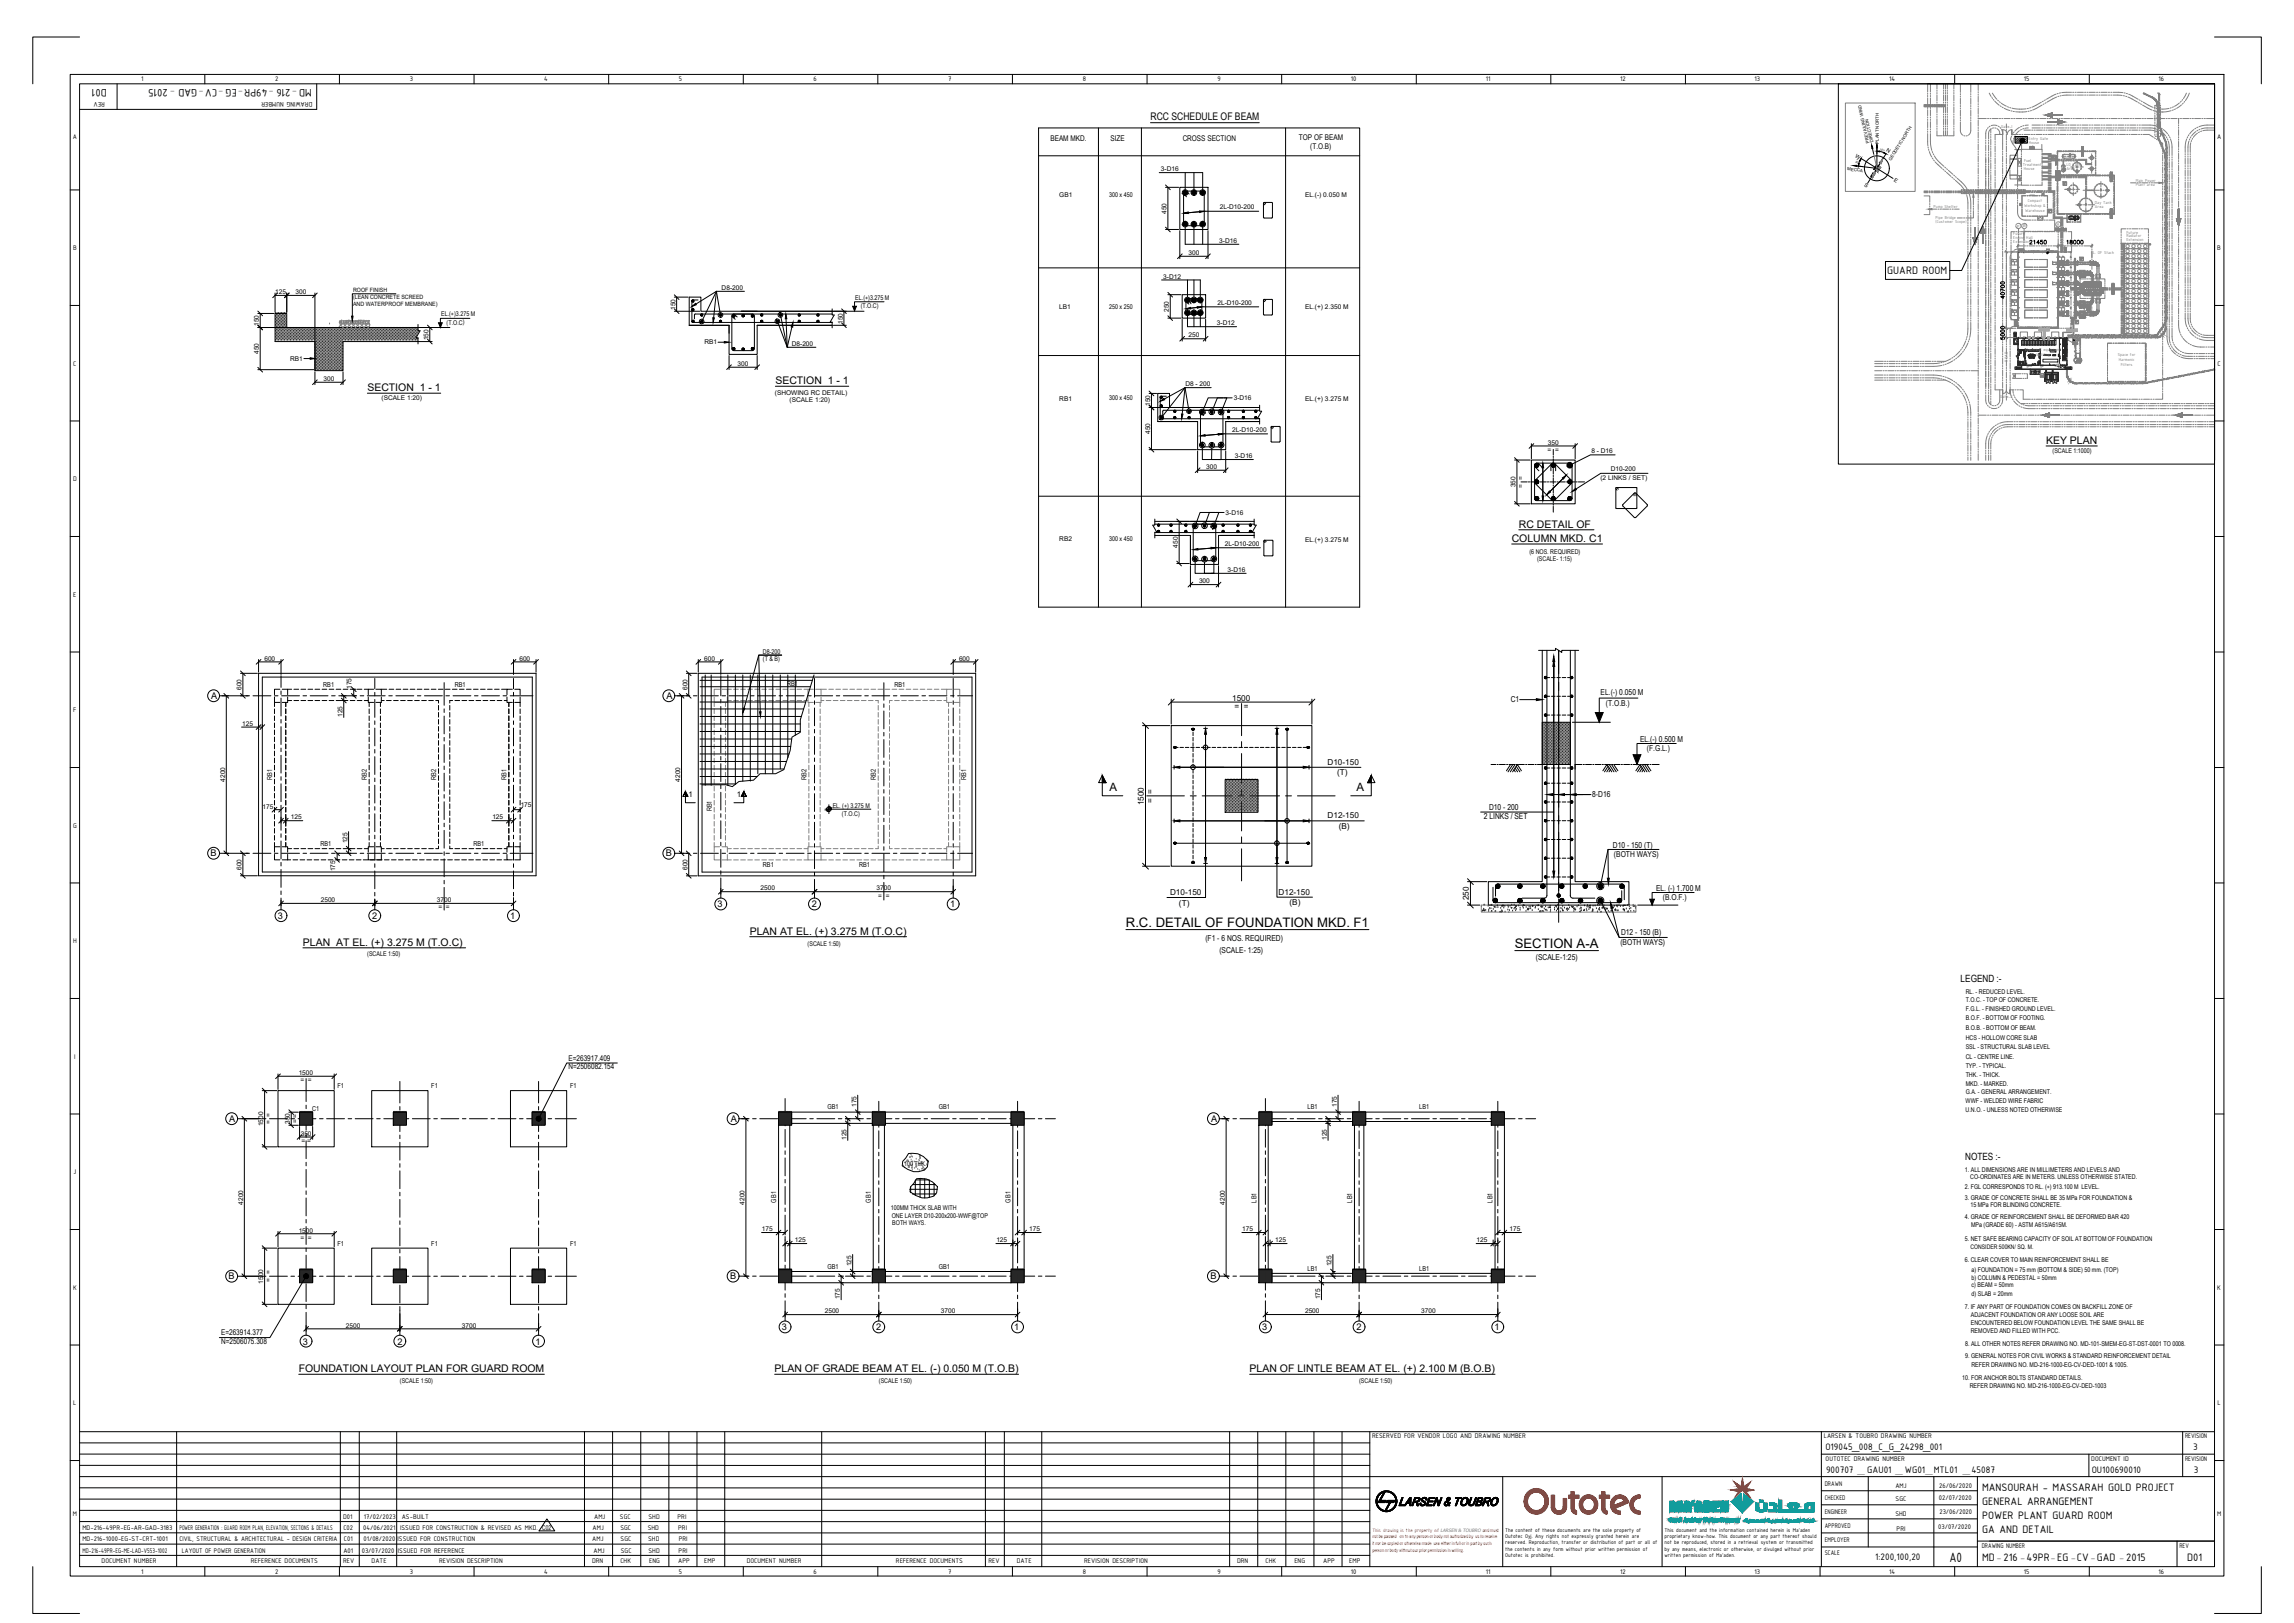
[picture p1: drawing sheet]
<svg xmlns="http://www.w3.org/2000/svg" width="1189mm" height="841mm" viewBox="0 0 1189 841" stroke-linecap="round" stroke-linejoin="round" font-family="sans-serif">
<defs><g id="words">
<text font-size="7.5" x="1010" y="809">A0</text>
<g font-size="6.8">
<text x="583" y="480">R.C. DETAIL OF FOUNDATION MKD. F1</text>
<text x="785" y="491">SECTION A-A</text>
</g>
<g font-size="6">
<text x="55" y="46" transform="rotate(180 55 46)">D01</text>
<text x="162" y="46" transform="rotate(180 162 46)">MD-216 -49PR-EG -CV-GAD - 2015</text>
<text x="978" y="142">GUARD ROOM</text>
<text x="1027" y="772">MANSOURAH - MASSARAH GOLD PROJECT</text>
<text x="1027" y="780">GENERAL ARRANGEMENT</text>
<text x="1027" y="787">POWER PLANT GUARD ROOM</text>
<text x="1027" y="794">GA AND DETAIL</text>
<text x="1027" y="809">MD-216 -49PR-EG -CV-GAD -2015</text>
<text x="1134" y="809">D01</text>
</g>
<g font-size="5.9">
<text x="575" y="410">A</text>
<text x="703" y="410">A</text>
</g>
<g font-size="5.4">
<text x="596" y="62">RCC SCHEDULE OF BEAM</text>
<text x="190" y="203">SECTION 1 - 1</text>
<text x="402" y="199">SECTION 1 - 1</text>
<text x="1060" y="230">KEY PLAN</text>
<text x="787" y="273">RC DETAIL OF</text>
<text x="783" y="281">COLUMN MKD. C1</text>
<text x="389" y="484">PLAN AT EL. (+) 3.275 M (T.O.C)</text>
<text x="157" y="490">PLAN AT EL. (+) 3.275 M (T.O.C)</text>
<text x="155" y="711">FOUNDATION LAYOUT PLAN FOR GUARD ROOM</text>
<text x="401" y="711">PLAN OF GRADE BEAM AT EL. (-) 0.050 M (T.O.B)</text>
<text x="648" y="711">PLAN OF LINTLE BEAM AT EL. (+) 2.100 M (B.O.B)</text>
</g>
<g font-size="5.3">
<text x="946" y="752">O19045_008_C_G_24298_001</text>
<text x="1137" y="751">3</text>
<text x="946" y="763">900707 _GAU01 _WG01_MTL01 _45087</text>
<text x="1084" y="763">OU100690010</text>
<text x="1137" y="763">3</text>
<text x="972" y="808">1:200,100,20</text>
</g>
<g font-size="5.2">
<text x="1016" y="509">LEGEND :-</text>
<text x="1018" y="601">NOTES :-</text>
</g>
<g font-size="4.8">
<text x="109" y="362">A</text>
<text x="109" y="444">B</text>
<text x="144" y="476">3</text>
<text x="193" y="476">2</text>
<text x="264" y="476">1</text>
<text x="119" y="581">A</text>
<text x="379" y="581">A</text>
<text x="628" y="581">A</text>
<text x="119" y="663">B</text>
<text x="378" y="663">B</text>
<text x="627" y="663">B</text>
<text x="405" y="689">3</text>
<text x="454" y="689">2</text>
<text x="526" y="689">1</text>
<text x="654" y="689">3</text>
<text x="703" y="689">2</text>
<text x="775" y="689">1</text>
<text x="157" y="697">3</text>
<text x="206" y="697">2</text>
<text x="277" y="697">1</text>
</g>
<g font-size="4.7">
<text x="345" y="362">A</text>
<text x="345" y="444">B</text>
<text x="372" y="470">3</text>
<text x="421" y="470">2</text>
<text x="492" y="470">1</text>
</g>
<g font-size="4.2">
<text x="639" y="363">1500</text>
<text x="783" y="364">C1</text>
<text x="830" y="360">EL.(-) 0.050 M</text>
<text x="640" y="368">= =</text>
<text x="832" y="366">(T.O.B.)</text>
<text x="850" y="384">EL.(-) 0.500 M</text>
<text x="854" y="389">(F.G.L.)</text>
<text x="688" y="396">D10-150</text>
<text x="693" y="402">(T)</text>
<text x="825" y="413">8-D16</text>
<text x="593" y="417" transform="rotate(-90 593 417)">1500</text>
<text x="597" y="416" transform="rotate(-90 597 416)">= =</text>
<text x="772" y="420">D10 - 200</text>
<text x="688" y="424">D12-150</text>
<text x="769" y="425">2 LINKS / SET</text>
<text x="694" y="430">(B)</text>
<text x="836" y="439">D10 - 150 (T)</text>
<text x="836" y="444">(BOTH WAYS)</text>
<text x="858" y="462">EL. (-) 1.700 M</text>
<text x="606" y="464">D10-150</text>
<text x="663" y="464">D12-150</text>
<text x="761" y="466" transform="rotate(-90 761 466)">250</text>
<text x="862" y="466">(B.O.F.)</text>
<text x="611" y="469">(T)</text>
<text x="668" y="469">(B)</text>
<text x="840" y="485">D12 - 150 (B)</text>
<text x="625" y="488">(F1 - 6 NOS. REQUIRED)</text>
<text x="840" y="490">(BOTH WAYS)</text>
<text x="632" y="494">(SCALE- 1:25)</text>
<text x="796" y="498">(SCALE-1:25)</text>
</g>
<g font-size="4.1">
<text x="544" y="73">BEAM MKD.</text>
<text x="575" y="73">SIZE</text>
<text x="613" y="73">CROSS SECTION</text>
<text x="673" y="72">TOP OF BEAM</text>
<text x="679" y="77">(T.O.B)</text>
<text x="357" y="413">1</text>
<text x="382" y="413">1</text>
<text x="295" y="550">E=263917.409</text>
<text x="295" y="554">N=2506082.154</text>
<text x="115" y="692">E=263914.377</text>
<text x="115" y="696">N=2506075.308</text>
</g>
<g font-size="3.8">
<text x="73" y="42">1</text>
<text x="143" y="42">2</text>
<text x="212" y="42">3</text>
<text x="282" y="42">4</text>
<text x="352" y="42">5</text>
<text x="422" y="42">6</text>
<text x="491" y="42">7</text>
<text x="561" y="42">8</text>
<text x="631" y="42">9</text>
<text x="700" y="42">10</text>
<text x="770" y="42">11</text>
<text x="840" y="42">12</text>
<text x="909" y="42">13</text>
<text x="979" y="42">14</text>
<text x="1049" y="42">15</text>
<text x="1119" y="42">16</text>
<text x="54" y="53" transform="rotate(180 54 53)">REV</text>
<text x="162" y="53" transform="rotate(180 162 53)">DRAWING NUMBER</text>
<text x="38" y="72">A</text>
<text x="1149" y="72">A</text>
<text x="38" y="130">B</text>
<text x="1149" y="130">B</text>
<text x="38" y="189">C</text>
<text x="1149" y="189">C</text>
<text x="38" y="249">D</text>
<text x="38" y="309">E</text>
<text x="38" y="369">F</text>
<text x="38" y="429">G</text>
<text x="38" y="489">H</text>
<text x="38" y="549">I</text>
<text x="38" y="608">J</text>
<text x="38" y="668">K</text>
<text x="1149" y="668">K</text>
<text x="38" y="728">L</text>
<text x="1149" y="728">L</text>
<text x="711" y="745">RESERVED FOR VENDOR LOGO AND DRAWING NUMBER</text>
<text x="945" y="745">LARSEN &amp; TOUBRO DRAWING NUMBER</text>
<text x="1132" y="745">REVISION</text>
<text x="946" y="757">OUTOTEC DRAWING NUMBER</text>
<text x="1084" y="757">DOCUMENT ID</text>
<text x="1132" y="757">REVISION</text>
<text x="946" y="770">DRAWN</text>
<text x="982" y="771">AMJ</text>
<text x="1005" y="771">26/06/2020</text>
<text x="946" y="777">CHECKED</text>
<text x="982" y="778">SGC</text>
<text x="1005" y="777">02/07/2020</text>
<text x="38" y="786">M</text>
<text x="946" y="785">ENGINEER</text>
<text x="982" y="786">SHD</text>
<text x="1005" y="785">23/06/2020</text>
<text x="1149" y="786">M</text>
<text x="178" y="787">D01</text>
<text x="189" y="787">17/02/2023</text>
<text x="208" y="787">AS-BUILT</text>
<text x="308" y="787">AMJ</text>
<text x="321" y="787">SGC</text>
<text x="336" y="787">SHD</text>
<text x="351" y="787">PRI</text>
<text x="946" y="792">APPROVED</text>
<text x="43" y="793">MD-216-49PR-EG-AR-GAD-3183</text>
<text x="93" y="793">POWER GENERATION : GUARD ROOM PLAN, ELEVATION, SECTIONS &amp; DETAILS</text>
<text x="178" y="793">C02</text>
<text x="188" y="793">04/06/2021</text>
<text x="207" y="793">ISSUED FOR CONSTRUCTION &amp; REVISED AS MKD. C02</text>
<text x="307" y="793">AMJ</text>
<text x="322" y="793">SGC</text>
<text x="336" y="793">SHD</text>
<text x="351" y="793">PRI</text>
<text x="983" y="793">PRI</text>
<text x="1004" y="792">03/07/2020</text>
<text x="43" y="799">MD-216-1000-EG-ST-CRT-1001</text>
<text x="93" y="799">CIVIL, STRUCTURAL &amp; ARCHITECTURAL - DESIGN CRITERIA</text>
<text x="178" y="799">C01</text>
<text x="188" y="799">01/08/2020</text>
<text x="206" y="799">ISSUED FOR CONSTRUCTION</text>
<text x="307" y="799">AMJ</text>
<text x="322" y="799">SGC</text>
<text x="336" y="799">SHD</text>
<text x="352" y="799">PRI</text>
<text x="946" y="799">EMPLOYER</text>
<text x="1027" y="802">DRAWING NUMBER</text>
<text x="1129" y="802">REV</text>
<text x="43" y="805">MD-216-49PR-EG-ME-LAD-V553-1002</text>
<text x="94" y="805">LAYOUT OF POWER GENERATION</text>
<text x="178" y="805">A01</text>
<text x="187" y="805">03/07/2020</text>
<text x="206" y="805">ISSUED FOR REFERENCE</text>
<text x="308" y="805">AMJ</text>
<text x="322" y="805">SGC</text>
<text x="336" y="805">SHD</text>
<text x="352" y="805">PRI</text>
<text x="946" y="806">SCALE</text>
<text x="53" y="810">DOCUMENT NUMBER</text>
<text x="73" y="815">1</text>
<text x="130" y="810">REFERENCE DOCUMENTS</text>
<text x="143" y="815">2</text>
<text x="178" y="810">REV</text>
<text x="193" y="810">DATE</text>
<text x="212" y="815">3</text>
<text x="228" y="810">REVISION DESCRIPTION</text>
<text x="282" y="815">4</text>
<text x="307" y="810">DRN</text>
<text x="321" y="810">CHK</text>
<text x="336" y="810">ENG</text>
<text x="351" y="810">APP</text>
<text x="352" y="815">5</text>
<text x="365" y="810">EMP</text>
<text x="387" y="810">DOCUMENT NUMBER</text>
<text x="422" y="815">6</text>
<text x="464" y="810">REFERENCE DOCUMENTS</text>
<text x="491" y="815">7</text>
<text x="512" y="810">REV</text>
<text x="527" y="810">DATE</text>
<text x="561" y="815">8</text>
<text x="562" y="810">REVISION DESCRIPTION</text>
<text x="631" y="815">9</text>
<text x="641" y="810">DRN</text>
<text x="656" y="810">CHK</text>
<text x="671" y="810">ENG</text>
<text x="686" y="810">APP</text>
<text x="699" y="810">EMP</text>
<text x="700" y="815">10</text>
<text x="770" y="815">11</text>
<text x="840" y="815">12</text>
<text x="909" y="815">13</text>
<text x="979" y="815">14</text>
<text x="1049" y="815">15</text>
<text x="1119" y="815">16</text>
</g>
<g font-size="3.5">
<text x="168" y="356">RB1</text>
<text x="236" y="356">RB1</text>
<text x="408" y="356">RB1</text>
<text x="464" y="356">RB1</text>
<text x="141" y="404" transform="rotate(-90 141 404)">RB1</text>
<text x="190" y="404" transform="rotate(-90 190 404)">RB2</text>
<text x="226" y="404" transform="rotate(-90 226 404)">RB2</text>
<text x="262" y="404" transform="rotate(-90 262 404)">RB1</text>
<text x="418" y="404" transform="rotate(-90 418 404)">RB2</text>
<text x="454" y="404" transform="rotate(-90 454 404)">RB2</text>
<text x="501" y="404" transform="rotate(-90 501 404)">RB1</text>
<text x="369" y="420" transform="rotate(-90 369 420)">RB1</text>
<text x="166" y="438">RB1</text>
<text x="245" y="439">RB1</text>
<text x="395" y="449">RB1</text>
<text x="445" y="449">RB1</text>
<text x="175" y="564">F1</text>
<text x="224" y="564">F1</text>
<text x="295" y="564">F1</text>
<text x="162" y="576">C1</text>
<text x="429" y="575">GB1</text>
<text x="487" y="575">GB1</text>
<text x="678" y="575">LB1</text>
<text x="736" y="575">LB1</text>
<text x="402" y="623" transform="rotate(-90 402 623)">GB1</text>
<text x="451" y="623" transform="rotate(-90 451 623)">GB1</text>
<text x="524" y="623" transform="rotate(-90 524 623)">GB1</text>
<text x="651" y="623" transform="rotate(-90 651 623)">LB1</text>
<text x="701" y="623" transform="rotate(-90 701 623)">LB1</text>
<text x="774" y="623" transform="rotate(-90 774 623)">LB1</text>
<text x="175" y="645">F1</text>
<text x="224" y="645">F1</text>
<text x="295" y="645">F1</text>
<text x="429" y="657">GB1</text>
<text x="487" y="657">GB1</text>
<text x="678" y="658">LB1</text>
<text x="736" y="658">LB1</text>
</g>
<g font-size="3.4">
<text x="602" y="89">3-D16</text>
<text x="549" y="102">GB1</text>
<text x="575" y="102">300 x 450</text>
<text x="676" y="102">EL.(-) 0.050 M</text>
<text x="605" y="111" transform="rotate(-90 605 111)">450</text>
<text x="632" y="109">2L-D10-200</text>
<text x="632" y="126">3-D16</text>
<text x="616" y="132">300</text>
<text x="603" y="144">3-D12</text>
<text x="143" y="152">125</text>
<text x="153" y="152">300</text>
<text x="374" y="150">D8-200</text>
<text x="443" y="155">EL.(+)3.275 M</text>
<text x="350" y="161" transform="rotate(-90 350 161)">150</text>
<text x="446" y="160">(T.O.C)</text>
<text x="549" y="160">LB1</text>
<text x="575" y="160">250 x 250</text>
<text x="606" y="162" transform="rotate(-90 606 162)">250</text>
<text x="631" y="158">2L-D10-200</text>
<text x="676" y="160">EL.(+) 2.350 M</text>
<text x="229" y="164">EL.(+)3.275 M</text>
<text x="437" y="168" transform="rotate(-90 437 168)">150</text>
<text x="134" y="169" transform="rotate(-90 134 169)">150</text>
<text x="231" y="168">(T.O.C)</text>
<text x="631" y="169">3-D12</text>
<text x="222" y="176" transform="rotate(-90 222 176)">150</text>
<text x="365" y="178">RB1</text>
<text x="410" y="179">D8-200</text>
<text x="616" y="175">250</text>
<text x="134" y="183" transform="rotate(-90 134 183)">450</text>
<text x="150" y="187">RB1</text>
<text x="382" y="190">300</text>
<text x="168" y="197">300</text>
<text x="614" y="200">D8 - 200</text>
<text x="198" y="207">(SCALE 1:20)</text>
<text x="402" y="204">(SHOWING RC DETAIL)</text>
<text x="409" y="208">(SCALE 1:20)</text>
<text x="549" y="208">RB1</text>
<text x="575" y="207">300 x 450</text>
<text x="639" y="207">3-D16</text>
<text x="676" y="208">EL.(+) 3.275 M</text>
<text x="596" y="210" transform="rotate(-90 596 210)">150</text>
<text x="596" y="225" transform="rotate(-90 596 225)">450</text>
<text x="639" y="224">2L-D10-200</text>
<text x="802" y="230">350</text>
<text x="640" y="237">3-D16</text>
<text x="802" y="234">= =</text>
<text x="825" y="235">8 - D16</text>
<text x="1064" y="235">(SCALE 1:1000)</text>
<text x="625" y="243">300</text>
<text x="835" y="244">D10-200</text>
<text x="829" y="249">(2 LINKS / SET)</text>
<text x="785" y="253" transform="rotate(-90 785 253)">350</text>
<text x="789" y="253" transform="rotate(-90 789 253)">= =</text>
<text x="635" y="267">3-D16</text>
<text x="549" y="281">RB2</text>
<text x="575" y="281">300 x 450</text>
<text x="676" y="281">EL.(+) 3.275 M</text>
<text x="610" y="284" transform="rotate(-90 610 284)">450</text>
<text x="635" y="283">2L-D10-200</text>
<text x="793" y="287">(6 NOS. REQUIRED)</text>
<text x="797" y="291">(SCALE- 1:15)</text>
<text x="636" y="296">3-D16</text>
<text x="621" y="302">300</text>
<text x="395" y="339">D8-200</text>
<text x="137" y="342">600</text>
<text x="269" y="342">600</text>
<text x="365" y="342">600</text>
<text x="395" y="342">(T &amp; B)</text>
<text x="497" y="342">600</text>
<text x="125" y="358" transform="rotate(-90 125 358)">600</text>
<text x="182" y="357" transform="rotate(-90 182 357)">175</text>
<text x="356" y="358" transform="rotate(-90 356 358)">600</text>
<text x="178" y="372" transform="rotate(-90 178 372)">125</text>
<text x="125" y="376">125</text>
<text x="117" y="405" transform="rotate(-90 117 405)">4200</text>
<text x="353" y="405" transform="rotate(-90 353 405)">4200</text>
<text x="136" y="419">175</text>
<text x="270" y="418">175</text>
<text x="432" y="418">EL. (+) 3.275 M</text>
<text x="151" y="425">125</text>
<text x="255" y="425">125</text>
<text x="436" y="423">(T.O.C)</text>
<text x="180" y="437" transform="rotate(-90 180 437)">125</text>
<text x="125" y="451" transform="rotate(-90 125 451)">600</text>
<text x="174" y="452" transform="rotate(-90 174 452)">175</text>
<text x="356" y="451" transform="rotate(-90 356 451)">600</text>
<text x="394" y="461">2500</text>
<text x="454" y="461">3700</text>
<text x="166" y="467">2500</text>
<text x="226" y="467">3700</text>
<text x="455" y="465">= =</text>
<text x="227" y="471">= =</text>
<text x="419" y="490">(SCALE 1:50)</text>
<text x="190" y="496">(SCALE 1:50)</text>
<text x="1019" y="515">RL. - REDUCED LEVEL.</text>
<text x="1019" y="519">T.O.C. - TOP OF CONCRETE.</text>
<text x="1019" y="524">F.G.L. - FINISHED GROUND LEVEL.</text>
<text x="1019" y="529">B.O.F. - BOTTOM OF FOOTING.</text>
<text x="1019" y="534">B.O.B. - BOTTOM OF BEAM.</text>
<text x="1019" y="539">HCS - HOLLOW CORE SLAB</text>
<text x="1019" y="543">SSL - STRUCTURAL SLAB LEVEL</text>
<text x="1019" y="549">CL - CENTRE LINE.</text>
<text x="155" y="557">1500</text>
<text x="1019" y="558">THK. - THICK.</text>
<text x="1019" y="553">TYP. - TYPICAL.</text>
<text x="156" y="561">= =</text>
<text x="1019" y="563">MKD. - MARKED.</text>
<text x="1019" y="567">G.A. - GENERAL ARRANGEMENT.</text>
<text x="444" y="574" transform="rotate(-90 444 574)">175</text>
<text x="693" y="574" transform="rotate(-90 693 574)">175</text>
<text x="1019" y="572">WWF - WELDED WIRE FABRIC</text>
<text x="1019" y="576">U.N.O. - UNLESS NOTED OTHERWISE</text>
<text x="136" y="584" transform="rotate(-90 136 584)">1500</text>
<text x="140" y="583" transform="rotate(-90 140 583)">= =</text>
<text x="150" y="583" transform="rotate(-90 150 583)">350</text>
<text x="154" y="582" transform="rotate(-90 154 582)">= =</text>
<text x="156" y="589">350</text>
<text x="156" y="592">= =</text>
<text x="439" y="591" transform="rotate(-90 439 591)">125</text>
<text x="688" y="591" transform="rotate(-90 688 591)">125</text>
<text x="469" y="604">100 THK.</text>
<text x="1018" y="607">1. ALL DIMENSIONS ARE IN MILLIMETERS AND LEVELS AND</text>
<text x="1021" y="611">CO-ORDINATES ARE IN METERS. UNLESS OTHERWISE STATED.</text>
<text x="1018" y="616">2. FGL CORRESPONDS TO RL. (+) 913.100 M LEVEL.</text>
<text x="1018" y="622">3. GRADE OF CONCRETE SHALL BE 35 MPa FOR FOUNDATION &amp;</text>
<text x="126" y="624" transform="rotate(-90 126 624)">4200</text>
<text x="386" y="624" transform="rotate(-90 386 624)">4200</text>
<text x="462" y="627">100MM THICK SLAB WITH</text>
<text x="635" y="624" transform="rotate(-90 635 624)">4200</text>
<text x="1021" y="626">15 MPa FOR BLINDING CONCRETE.</text>
<text x="462" y="631">ONE LAYER D10-200x200-WWF@TOP</text>
<text x="462" y="635">BOTH WAYS.</text>
<text x="1018" y="632">4. GRADE OF REINFORCEMENT SHALL BE DEFORMED BAR 420</text>
<text x="1021" y="636">MPa (GRADE 60) - ASTM A615/A615M.</text>
<text x="155" y="639">1500</text>
<text x="395" y="638">175</text>
<text x="533" y="638">175</text>
<text x="644" y="638">175</text>
<text x="782" y="638">175</text>
<text x="156" y="642">= =</text>
<text x="412" y="644">125</text>
<text x="516" y="644">125</text>
<text x="661" y="644">125</text>
<text x="765" y="644">125</text>
<text x="1018" y="643">5. NET SAFE BEARING CAPACITY OF SOIL AT BOTTOM OF FOUNDATION</text>
<text x="1018" y="654">6. CLEAR COVER TO MAIN REINFORCEMENT SHALL BE</text>
<text x="441" y="656" transform="rotate(-90 441 656)">125</text>
<text x="690" y="656" transform="rotate(-90 690 656)">125</text>
<text x="1022" y="659">a) FOUNDATION = 75 mm (BOTTOM &amp; SIDE) 50 mm. (TOP)</text>
<text x="136" y="665" transform="rotate(-90 136 665)">1500</text>
<text x="140" y="664" transform="rotate(-90 140 664)">= =</text>
<text x="1022" y="663">b) COLUMN &amp; PEDESTAL = 50mm</text>
<text x="1022" y="667">c) BEAM = 50mm</text>
<text x="1022" y="671">d) SLAB = 20mm</text>
<text x="435" y="673" transform="rotate(-90 435 673)">175</text>
<text x="684" y="673" transform="rotate(-90 684 673)">175</text>
<text x="427" y="681">2500</text>
<text x="488" y="681">3700</text>
<text x="676" y="681">2500</text>
<text x="737" y="681">3700</text>
<text x="1018" y="678">7. IF ANY PART OF FOUNDATION COMES ON BACKFILL ZONE OF</text>
<text x="1021" y="682">ADJACENT FOUNDATION OR ANY LOOSE SOIL ARE</text>
<text x="179" y="688">2500</text>
<text x="239" y="688">3700</text>
<text x="1021" y="686">ENCOUNTERED BELOW FOUNDATION LEVEL THE SAME SHALL BE</text>
<text x="1021" y="690">REMOVED AND FILLED WITH PCC.</text>
<text x="1018" y="698">8. ALL OTHER NOTES REFER DRAWING NO. MD-101-SMEM-EG-ST-DST-0001 TO 0008.</text>
<text x="1018" y="704">9. GENERAL NOTES FOR CIVIL WORKS &amp; STANDARD REINFORCEMENT DETAIL</text>
<text x="1022" y="708">REFER DRAWING NO. MD-216-1000-EG-CV-DED-1001 &amp; 1005.</text>
<text x="207" y="717">(SCALE 1:50)</text>
<text x="456" y="717">(SCALE 1:50)</text>
<text x="704" y="716">(SCALE 1:50)</text>
<text x="1017" y="715">10. FOR ANCHOR BOLTS STANDARD DETAILS.</text>
<text x="1021" y="719">REFER DRAWING NO. MD-216-1000-EG-CV-DED-1003</text>
</g>
<text font-size="3.2" x="1021" y="647">CONSIDER 500KN/ SQ. M.</text>
<g font-size="3.1">
<text x="183" y="151">ROOF FINISH</text>
<text x="183" y="155">(LEAN CONCRETE SCREED</text>
<text x="183" y="159">AND WATERPROOF MEMBRANE)</text>
</g>
<g font-size="3.1" fill="#272727">
<text x="1046" y="183">WC</text>
<text x="1056" y="189">WC</text>
</g>
<g font-size="3">
<text x="780" y="794">The content of these documents are the sole property of</text>
<text x="780" y="797">Outotec Oyj. Any rights not expressly granted herein are</text>
<text x="863" y="794">This document and the information contained herein is Ma'aden</text>
<text x="863" y="797">proprietary know-how. This document or any part thereof should</text>
<text x="780" y="800">reserved. Reproduction, transfer or distribution of part or all of</text>
<text x="780" y="804">the contents in any form without prior written permission of</text>
<text x="863" y="800">not be reproduced, stored in a retrieval system or transmitted</text>
<text x="863" y="804">by any means, electronic or otherwise, or divulged without prior</text>
<text x="780" y="807">Outotec is prohibited.</text>
<text x="863" y="807">written permission of Ma'aden.</text>
</g>
<g font-size="2.8">
<text x="961" y="81" transform="rotate(32 961 81)">W</text>
<text x="977" y="78" transform="rotate(33 977 78)">N</text>
<text x="981" y="94" transform="rotate(32 981 94)">E</text>
<text x="966" y="96" transform="rotate(31 966 96)">S</text>
</g>
<text font-size="2.7" fill="#f00" x="711" y="794">This drawing is the property of</text>
<g font-size="2.4" fill="#808080">
<text x="1037" y="66">Gate-I</text>
<text x="1051" y="73">Entry Gate</text>
<text x="1051" y="75">House</text>
<text x="1049" y="84">Fuel</text>
<text x="1048" y="86">Treatment</text>
<text x="1049" y="88">House</text>
<text x="1071" y="86">LO Tank</text>
<text x="1071" y="88">Area</text>
<text x="1107" y="94">Main Power</text>
<text x="1107" y="96">Plant area</text>
<text x="1002" y="108">Pump Shelter</text>
<text x="1049" y="107">Workshop &amp;</text>
<text x="1051" y="105">Compact</text>
<text x="1086" y="106">Day Tank</text>
<text x="1086" y="108">Area</text>
<text x="1003" y="113">Pipe Bridge</text>
<text x="1050" y="110">Warehouse</text>
<text x="1003" y="116">(Customer Scope)</text>
<text x="1043" y="122">Future</text>
<text x="1043" y="124">Engine Hall</text>
<text x="1043" y="126">Extension</text>
<text x="1102" y="121">Future</text>
<text x="1102" y="123">Radiator</text>
<text x="1102" y="125">Extension</text>
<text x="1084" y="132">CL. OF Stack</text>
<text x="1049" y="182">Electrical equipment</text>
<text x="1055" y="185">building</text>
<text x="1098" y="185">Space for</text>
<text x="1040" y="187" transform="rotate(-90 1040 187)">ROAD</text>
<text x="1098" y="187">Harmonic</text>
<text x="1099" y="190">Filters</text>
<text x="1037" y="206">Gate-II</text>
<text x="747" y="794">LARSEN &amp; TOUBRO and must</text>
</g>
<g font-size="2.4" fill="#f00">
<text x="711" y="797">not be passed on to any person or body not authorized by us to receive</text>
<text x="711" y="801">it nor be copied or otherwise made use either in full or in part by such</text>
<text x="711" y="804">person or body without our prior permission in writing.</text>
</g>
<g font-size="2.2">
<text x="969" y="74" transform="rotate(-103 969 74)">PREVAILING WIND</text>
<text x="971" y="73" transform="rotate(-103 971 73)">DIRECTION</text>
<text x="974" y="74" transform="rotate(-90 974 74)">PLANT NORTH</text>
<text x="980" y="83" transform="rotate(-58 980 83)">GEODETIC NORTH</text>
<text x="957" y="88" transform="rotate(7 957 88)">MECCA</text>
</g>
<g font-size="2.1">
<text x="974" y="78" transform="rotate(17 974 78)">32°</text>
<text x="963" y="85" transform="rotate(-70 963 85)">25°</text>
</g>
<g font-size="2.1" fill="#808080">
<text x="1045" y="118">F</text>
<text x="1048" y="118">B</text>
<text x="1066" y="117">A</text>
</g>
</g></defs>
<!-- layer: 0 -->
<g fill="none" stroke="#000" stroke-width=".52">
<path d="M1045 71v1M1047 71l-2 2M1048 74l-31 66h-7M1048 71l-3 3M1049 71l-3 3M1050 71l-3 3M1050 71l-2 3M1050 73l-1 1M1050 74h.1M604 96l2 2M614 89v9M619 89v9"/>
<path d="M623 89v9M604 118l2 2M614 118v9M619 118v9M623 118v9M613 132l-3 2M627 132l-2 2M144 152l-3 2M150 152l-3 2M164 152l-2 2M349 153l3 2M458 156h-15v5"/>
<path d="M605 152l3 2M615 145v9M619 145v9M622 145v9M134 168l2 3M134 161l2 3M222 168l2 3M222 176l2 2M244 165h-16v5M349 160l3 2M373 162l-2-11-7 15M403 168l5 12"/>
<path d="M405 164l3 16M436 160l3 2M436 167l3 3M605 164l3 2M614 174l-3 3M615 164v5M619 164v5M622 164v5M626 174l-2 3M134 190l2 3M164 197l-2 2M179 197l-2 2"/>
<path d="M379 189l-2 2M394 189l-3 2M596 210l2 2M596 203l2 2M616 212l-2-11-11 14M634 206h-8l-2 6M635 206h1l-3 6M639 206h-8l-2 6M596 232l2 2M623 232v6h27M628 232v6h5M633 232v6h-1"/>
<path d="M785 237l2 3M795 230l-3 2M818 230l-3 2M837 236h-13l-10 5M1060 231h27M622 242l-3 3M636 242l-2 3M785 260l2 2M610 269l2 2M630 266h-8l-2 5M630 266h2l-2 5M634 266h-7l-2 5"/>
<path d="M787 275h39M610 291l2 2M619 291v6h27M624 291v6h5M629 291v6h-1M783 282h48M618 302l-2 2M633 302l-3 2M808 337v12M116 359l3 3M125 359l2 3M125 348l2 2"/>
<path d="M135 342l-2 2M147 342l-3 2M177 359l2 3M182 359l3 3M182 356l3 2M267 342l-2 2M279 342l-2 2M352 359l2 3M356 359l2 3M356 348l2 2M363 342l-2 2M375 342l-3 2"/>
<path d="M495 342l-2 2M507 342l-3 2M808 353v5M135 376l-2 2M137 376l-2 2M177 362l2 2M592 374l3 4M609 362l-4 3M643 365v16M681 362l-3 3M808 362v22M815 374h20"/>
<path d="M829 362v12M829 362h20M618 398h16M625 387v5M643 384v3M643 390v16M773 396h2M776 396h.1M777 396h3M781 396h.1M782 396h3M786 396h.1"/>
<path d="M787 396h3M791 396h.1M792 396h3M796 396h.1M797 396h2M808 388v4M808 397v21M816 396h4M820 396h1M822 396h3M825 396h1M827 396h3"/>
<path d="M830 396h1M832 396h3M835 396h1M837 396h3M840 396h1M841 396h4M845 396h1M846 396h3M850 396h1M851 396h3M855 396h1M856 396h4"/>
<path d="M869 385h-21v11M143 418l-2 3M147 418l-3 3M267 418l-2 3M271 418l-3 3M354 413l1-3 2 3h-3l1-3v6h5M387 413l-2-3-1 3h3l-2-3v6h-5M594 412h20M617 412h3M623 412h15M642 412h3M643 409v3"/>
<path d="M643 415v16M648 412h15M666 412h3M672 412h20M147 424l-3 3M149 424l-2 3M179 439l3 2M265 424l-3 3M267 424l-2 3M643 434v3M643 440v16M655 425h12"/>
<path d="M662 437v7M808 423v4M808 431v22M116 441l3 2M125 441l2 2M125 453l2 2M173 441l3 2M173 444l3 3M179 441l3 2M352 441l2 2M356 441l2 2M356 453l2 2"/>
<path d="M592 447l3 3M761 455l3 3M808 457v4M860 440h-27l-4 19M147 467l-3 2M195 467l-2 2M267 467l-2 2M375 461l-3 2M423 461l-2 2M495 461l-2 2M761 467l3 4M808 466v12"/>
<path d="M829 467l10 19h25M849 469h21M878 462h-22v7M157 491h84M389 485h81M583 482h126M785 493h43M145 557l-2 2M174 557l-2 2M320 551h-26l-14 28M125 578l3 3M136 564l2 2"/>
<path d="M150 575l2 3M385 578l3 3M438 578l3 3M443 578l3 3M443 575l3 3M634 578l3 3M687 578l2 3M692 578l3 3M692 575l3 3M136 593l2 3M150 582l2 2M156 588l-2 2"/>
<path d="M163 588l-2 2M438 581l3 2M687 581l2 2M145 638l-2 3M174 638l-2 3M405 637l-3 3M408 637l-2 3M529 637l-3 3M532 637l-2 3M654 637l-3 3M657 637l-2 3M777 637l-2 3"/>
<path d="M781 637l-3 3M136 646l2 2M408 643l-2 3M411 643l-3 3M441 658l2 2M526 643l-2 3M529 643l-3 3M657 643l-2 3M659 643l-2 3M690 658l2 2M775 643l-2 3M777 643l-2 3"/>
<path d="M125 660l3 3M136 675l2 2M158 662l-18 31h-26M385 660l3 3M435 660l2 3M435 663l2 3M441 660l2 3M634 660l3 3M684 660l2 3M684 663l2 3M690 660l2 3M160 687l-3 3"/>
<path d="M208 687l-2 3M280 687l-2 3M408 680l-2 2M457 680l-3 2M529 680l-3 2M657 680l-2 2M706 680l-3 2M777 680l-2 2M155 712h127M401 712h127M648 712h127M283 787l4 6h-8z"/>
<circle cx="614" cy="100" r=".7"/>
<circle cx="614" cy="100" r="1.5"/>
<circle cx="619" cy="100" r=".7"/>
<circle cx="619" cy="100" r="1.5"/>
<circle cx="623" cy="100" r=".7"/>
<circle cx="623" cy="100" r="1.5"/>
<circle cx="614" cy="116" r="1.5"/>
<circle cx="614" cy="116" r=".7"/>
<circle cx="619" cy="116" r="1.5"/>
<circle cx="619" cy="116" r=".7"/>
<circle cx="623" cy="116" r="1.5"/>
<circle cx="623" cy="116" r=".7"/>
<circle cx="615" cy="155" r=".7"/>
<circle cx="615" cy="155" r="1.5"/>
<circle cx="619" cy="155" r=".7"/>
<circle cx="619" cy="155" r="1.5"/>
<circle cx="622" cy="155" r=".7"/>
<circle cx="622" cy="155" r="1.5"/>
<circle cx="364" cy="167" r="1.2"/>
<circle cx="373" cy="163" r="1.2"/>
<circle cx="403" cy="166" r="1.2"/>
<circle cx="404" cy="163" r="1.2"/>
<circle cx="615" cy="162" r="1.5"/>
<circle cx="615" cy="162" r=".7"/>
<circle cx="619" cy="162" r="1.5"/>
<circle cx="619" cy="162" r=".7"/>
<circle cx="622" cy="162" r="1.5"/>
<circle cx="622" cy="162" r=".7"/>
<circle cx="602" cy="216" r="1.2"/>
<circle cx="616" cy="213" r="1.2"/>
<circle cx="623" cy="214" r="1.5"/>
<circle cx="628" cy="213" r="1.5"/>
<circle cx="633" cy="214" r="1.5"/>
<circle cx="623" cy="231" r="1.5"/>
<circle cx="628" cy="231" r="1.5"/>
<circle cx="633" cy="231" r="1.5"/>
<circle cx="814" cy="241" r="1.5"/>
<circle cx="619" cy="273" r="1.5"/>
<circle cx="624" cy="272" r="1.5"/>
<circle cx="629" cy="273" r="1.5"/>
<circle cx="619" cy="290" r="1.5"/>
<circle cx="624" cy="290" r="1.5"/>
<circle cx="629" cy="290" r="1.5"/>
<circle cx="618" cy="398" r="1.2"/>
<circle cx="625" cy="387" r="1.2"/>
<circle cx="662" cy="437" r="1.2"/>
<circle cx="667" cy="425" r="1.2"/>
<circle cx="829" cy="459" r="1.8"/>
<circle cx="829" cy="467" r="1.8"/>
</g>
<!-- layer: CI-EXISTING -->
<g fill="none" stroke="#808080" stroke-width=".52">
<path d="M997 54h10v1h-10M998 54l-1 1h1v-1l1 1v-1l1 1v-1l1 1v-1l2 1v-1l1 1v-1l1 1v-1l1 1v-1l1 1 1-1M999 55v-1l-1 1M999 43v5M999 48v1M999 49v1M999 51v3M999 56h.1M999 57v3M1000 54l-1 1M1000 43v5M1000 48v1"/>
<path d="M1000 49v1M1000 51v3M1000 54v1M1000 56h.1M1000 57v3M1001 54l-1 1M1003 54l-2 1M1004 54l-1 1M1004 43v3M1004 47h.1M1004 48v1M1004 49v3"/>
<path d="M1004 53h.1M1004 54v1M1004 55v3M1004 59v1M1004 54h4v1h-4M1005 54l-1 1M1006 54l-1 1M1006 55l1-1 1 1M1007 43v3M1007 47h.1M1007 48v1M1007 49v3"/>
<path d="M1007 53h.1M1007 54v1M1007 55v3M1007 59v1M1008 43v3M1008 47h.1M1008 48v1M1008 49v3M1008 53h.1M1008 54v1M1008 55v3M1008 59v1"/>
<path d="M1009 43v3M1009 47h.1M1009 48v1M1009 49v3M1009 53h.1M1009 54v1M1009 55v3M1009 59v1M1013 43v3M1013 47h.1M1013 48v1M1013 49v3"/>
<path d="M1013 53h.1M1013 54v1M1013 55v3M1013 59v1M1016 43v5M1016 49h.1M1016 50h.1M1016 51v3M1016 55h.1M1016 56v1M1016 57v3M1021 43v5"/>
<path d="M1021 49h.1M1021 50h.1M1021 51v3M1021 55h.1M1021 56v1M1021 57v3M1025 43v4M1025 47v1M1025 49h.1M1025 50v3M1025 54h.1M1025 55h.1"/>
<path d="M1025 56v3M1025 60h.1M1031 48l1 2M1032 51h1M1033 48l2 3M1033 52h.1M1034 52l2 3M1035 52h1M1036 53h1M1037 55h.1M1037 53l3 2M1038 56h.1"/>
<path d="M1039 56l3 1M1040 55l1 1M1042 56h.1M1042 57l1 1M1043 56h7M1043 58h1M1050 58h-5M1051 56h.1M1052 58h-1M1052 56h.1M1053 57h-1M1058 53l-5 3"/>
<path d="M1058 54l-5 3M1059 52l-1 1M1059 54h.1M1060 52h.1M1060 60l4-1h5l-5 1v1zM1060 53v1M1064 59l5 1h-5v1l-4-1 4-1 5 1h-5v1l-4-1 4-1 5 1h-5v1l-4-1 4-1 5 1h-5v1l-4-1 4-1 5 1h-5v1l-4-1 4-1 5 1h-5v1l-4-1 4-1 5 1h-5v1l-4-1 4-1 5 1h-5v1l-4-1 4-1 5 1h-5v1l-4-1 4-1 5 1h-5v1v-1h5l-5-1-4 1 4 1-4-1M1066 49l-5 2M1066 50l-5 3M1067 48l-1 1M1067 50h-1M1068 48h-1"/>
<path d="M1068 50h.1M1074 48h-6M1074 49h-5M1074 48h1M1074 49h1M1075 48h1M1075 49h1M1077 48h3M1077 49h3M1080 48h1M1080 49h1M1082 48h.1"/>
<path d="M1082 49h.1M1083 48h3M1083 49h3M1086 48h1M1086 49h1M1088 48h.1M1088 49h.1M1089 48h3M1089 49h3M1093 48h.1M1093 49h.1M1094 48h1"/>
<path d="M1094 49h1M1095 48h5M1095 49h5M1100 50h1M1101 48h.1M1102 50h.1M1102 48l1 1M1103 50l5 3M1103 49l5 2M1108 53l1 1M1109 52h.1M1109 54h1"/>
<path d="M1110 52v1M1110 54l5 3M1111 53l5 3M1116 57h.1M1116 56h1M1117 57v1M1117 58v1M1117 60v3M1117 58h1M1117 56h1M1118 55h.1M1118 58h3"/>
<path d="M1119 55h-2v2M1119 55h1M1120 56h.1M1120 57v3M1124 56h-5M1125 57l-4 1M1125 56h.1M1126 57h.1M1126 55v1M1127 56v1M1129 53l-2 2M1130 52v1"/>
<path d="M1131 54l-3 2M1131 52h.1M1131 54h.1M1132 53h.1M1133 48l-1 3M1135 48l-2 4M999 69v7M999 61h.1M999 62h.1M999 63v3M999 67h.1M999 68v1"/>
<path d="M999 76v1M1000 77v1M1000 79l1 2M1000 69l1 9M1000 61h.1M1000 62h.1M1000 63v3M1000 67h.1M1000 68v1M1001 78l1 1M1002 80h.1M1004 68v2h3"/>
<path d="M1004 60v1M1004 62v3M1004 65v1M1004 66v1M1007 68v2h1M1007 60v1M1007 62v3M1007 65v1M1007 66v1M1008 60v1M1008 62v3M1008 65v1"/>
<path d="M1008 66v1M1008 68v2M1009 60v1M1009 62v3M1009 65v1M1009 66v1M1009 68v2M1013 60v1M1013 62v3M1013 65v1M1013 66v1M1013 68v2h-3"/>
<path d="M1016 63v5l1 2M1016 61h.1M1016 62v1M1018 70h.1M1020 70h-1M1021 63v5l-1 2M1021 61h.1M1021 62v1M1025 61h4M1025 61v1M1025 62v3M1025 66v1"/>
<path d="M1025 67v1M1025 68v4M1025 72v1M1025 73v1M1025 75v3M1025 78v1M1025 80h.1M1029 73h.1M1029 74h.1M1029 75v3M1029 79h.1M1029 80v1"/>
<path d="M1030 67l-1 5M1030 61h1M1030 66v1M1031 73h.1M1031 74h.1M1031 75v3M1031 79h.1M1031 80v1M1031 61h1M1031 65v1M1032 67v2M1032 69v1"/>
<path d="M1032 71h.1M1032 72v3M1032 76h.1M1032 77v1M1032 78v3M1032 65h3M1032 67l-1 1v4M1032 61h4M1033 66h.1M1034 66h.1M1034 73v1M1034 74v1"/>
<path d="M1034 76v3M1034 79v1M1035 67l1 1v2M1036 65v1M1036 61h1M1037 66v1M1037 67l1 2v9M1037 61h1M1038 70h-4v3M1038 67v3zM1038 67l1 1 1 2 1-2 2-1M1038 78v1"/>
<path d="M1038 80h.1M1039 61h3M1040 64v2M1040 67v1M1040 68v1M1040 69v4M1040 73v1M1040 74v1M1040 76v3M1040 79v1M1042 61h1M1043 70a5 5 0 0 0 2 6l1 3v5"/>
<path d="M1043 67v3zM1043 70h3M1043 69v1M1043 73v2M1044 61h.1M1044 72h-1M1044 68l-1 1M1044 70v1M1045 71h5v3h-5zM1045 61h3M1046 71h-1v1v-1h3M1046 71h-2v3h2"/>
<path d="M1047 70h.1M1047 66l-3 2M1047 68l-3 2M1047 71h.1M1047 74h.1M1048 71h-4v1M1048 80h.1M1048 67h-1M1048 75v3h-4M1048 65l-1 1M1048 71h.1M1048 74h.1"/>
<path d="M1048 70h.1M1049 61h.1M1049 67h-1M1049 65h-1M1049 67h3M1049 71h2v3h-2M1049 70h3M1050 61h.1M1051 61h3M1051 65h-2M1051 66l-2 1M1051 77h-3v2"/>
<path d="M1052 76h.1M1052 76h2h-2v1zM1052 77h.1M1052 77h2M1052 76v1h1M1052 77h1h-1zM1052 77h1M1053 70h.1M1053 67h1M1053 77h.1M1053 65h4M1053 66h4"/>
<path d="M1053 76h-1M1053 76v1M1053 76h.1M1053 76h1M1053 77h1M1053 77h1zM1053 76h-1v1M1054 76v1M1054 76h.1M1054 70h1M1054 77h.1M1054 67h1"/>
<path d="M1054 77h4v2M1055 61h.1M1055 70h3M1055 67h3M1056 61h1M1057 61h3M1058 65h1M1058 66h1M1058 75v3M1058 80h4M1059 70h.1M1059 67h1"/>
<path d="M1059 65h1M1059 66h1M1060 70h1M1060 67h1M1061 65h3M1061 66h3M1061 61h.1M1061 63h5v-1l4 1-4 1v-1zM1061 70h3M1062 80v1M1062 67h3M1062 61h1"/>
<path d="M1063 80v1M1063 61h3M1064 65h1M1064 66h1M1065 70h1M1065 67h1M1066 65h.1M1066 66h.1M1066 70h1M1066 79l2-1h-2v2M1067 67h.1M1067 65h3"/>
<path d="M1067 66h3M1067 61h1M1068 70h3M1068 67h3M1068 61h1M1068 79l-2-1v2M1069 79h1M1069 78h1M1069 61h4M1070 63l-4-1 4 1-4 1v-1h-5h5v-1v1h-5h5v1l4-1-4-1v1h-5h5v1l4-1-4-1v1h-5h5v1l4-1-4-1v1h-5h5v1l4-1-4-1v1h-5h5v1l4-1-4-1v1h-5h5v1l4-1-4-1v1h-5h5v1l4-1-4-1v1h-5h5v1l4-1-4-1v1h-5h5v1l4-1-4-1v1h-5h5v1M1070 79h1M1070 78h1"/>
<path d="M1070 65h1M1070 66h1M1071 70h1M1071 67h1M1072 79h3M1072 78h3M1072 65h.1M1072 66h.1M1072 70h1M1073 80h.1M1073 67h.1M1073 65h3"/>
<path d="M1073 66h3M1073 61h1M1074 70h3M1074 67h3M1074 61h1M1075 79h1M1075 78h1M1076 61h3M1077 79h.1M1077 78h.1M1077 65h.1M1077 66h.1"/>
<path d="M1077 70h1M1078 67h.1M1078 79h3M1078 78h3M1078 65h.1M1078 66h.1M1079 70h.1M1079 79v2zM1079 79h.1M1079 80h.1M1079 79v2v-1l1 1h-1v-2h1v2v-1h-1h1v-1zM1079 76v2z"/>
<path d="M1079 76h.1M1079 78h.1M1079 77h.1M1079 76v1h1h-1v1h1v-2v1l-1-1h1v2h-1zM1079 78v1zM1079 67h.1M1079 80h1zM1079 79l1 1zM1079 79h1zM1079 79l1 1h-1l1-1zM1079 76l1 1zM1079 77h1z"/>
<path d="M1079 77l1 1zM1079 77l1 1h-1l1-1zM1079 78h1zM1079 76v2v-2M1079 65h3M1079 66h3M1079 61h1M1080 79v2zM1080 80h.1M1080 79h.1M1080 76v2zM1080 76h.1"/>
<path d="M1080 78h.1M1080 77h.1M1080 76v2v-2M1080 78v1zM1080 70h3M1080 67h3M1081 61h.1M1081 79h1M1081 78h1M1082 61h3M1083 79h.1M1083 78h.1"/>
<path d="M1083 65h.1M1083 66h.1M1084 70h.1M1084 67h.1M1084 78h2l-2 1M1084 78l2 1M1084 78h2M1084 80v3M1084 65h1M1084 66h1M1085 70h.1M1085 67h1"/>
<path d="M1085 65h3M1085 66h3M1086 61h.1M1086 70h3M1086 67h3M1087 61h.1M1088 61h3M1089 65h1M1089 66h1M1090 70h.1M1090 67h1M1090 65h1"/>
<path d="M1090 66h1M1091 70h1M1091 67h1M1091 65h4M1091 66h4M1092 61h.1M1092 70h3M1092 67h4M1093 61h1M1094 61h3M1095 65h1M1095 66h1"/>
<path d="M1096 70h1M1096 67h1M1096 65h1M1096 66h1M1097 70h1M1097 67h1M1098 65h3M1098 66h3M1098 61h.1M1098 70h3M1099 67h3M1099 61h1"/>
<path d="M1100 61h3M1101 65h1M1101 66h1M1102 70h1M1102 67h1M1103 65h.1M1103 66h.1M1103 70h1M1104 67h.1M1104 65h3M1104 66h3M1104 61h1"/>
<path d="M1105 70h3M1105 67h3M1105 61h1M1107 61h3M1107 65h1M1107 66h1M1108 70h1M1108 67h1M1109 65h.1M1109 66h.1M1109 70h1M1110 67h.1"/>
<path d="M1110 66l7 1M1110 65h6l2 1M1110 61h1M1111 70h3l2 1M1111 67l6 1M1111 61h1M1113 61h3M1116 61h1M1117 71v1M1117 63v1M1117 65h.1M1117 66v3"/>
<path d="M1117 70h.1M1117 71h1M1117 68h1M1118 72h.1M1118 61h.1M1118 67h1M1118 68l1 1M1119 73l2 1v3M1119 65h.1M1119 71l-1 1M1119 61h3M1119 66h1"/>
<path d="M1119 68h1M1119 69l2 2M1120 69v2h-2M1120 60v1M1120 62h.1M1120 63v3M1120 67h.1M1120 68l2 2M1120 66l1 1M1121 78v1M1121 79v1M1121 67l2 2"/>
<path d="M1122 72h.1M1122 74h1v1v6M1122 73h1M1123 61h.1M1123 71h.1M1123 72v1M1124 73v8M1124 70h.1M1124 61h.1M1124 71h1M1125 72l1 3v6M1125 61h3"/>
<path d="M1129 61h.1M1129 61v3M1129 65h.1M1129 66v1M1129 67v3M1129 71h.1M1129 72v1M1129 73v3M1129 77v1M1129 78v1M1129 79v4M1130 61h1"/>
<path d="M1131 61h3M1132 80h.1M1133 72l-1 7M1134 71h.1M1134 80h.1M1134 73v6M1134 70h.1M1135 61h1M1135 72v1M1135 80h.1M1135 74v5M1135 71h.1"/>
<path d="M1136 73h.1M1136 61h1M1136 72h.1M1137 67l-2 2M1137 61h3M1138 68l-2 2M1138 66l-1 1M1139 69l-2 2M1139 68h-1M1139 66h-1M1140 68l-1 1M1140 67h.1"/>
<path d="M1141 68h-1M1141 61h1M1142 61h1M1144 61h4M1148 65h-6l-2 1M1148 67l-6 1M1148 66l-7 1M997 100h2M997 99h2M1000 100h.1M1000 99h.1M1001 100h1"/>
<path d="M1001 99h1M1001 82h1M1002 83h.1M1002 100h3M1002 99h3M1002 81l5 5M1003 84l3 3M1006 100h.1M1006 99h.1M1007 88h.1M1007 100h1M1007 99h1"/>
<path d="M1008 89h.1M1008 87h.1M1008 100h3M1008 99h3M1009 89l2 2M1009 87v1M1010 88l2 2M1012 92h.1M1012 100h1M1012 99h1M1012 93h1M1013 91h.1"/>
<path d="M1013 100h1M1013 99h1M1013 93l5 5-2 2M1013 92h1M1014 92l5 6M1014 100h2M1014 99h2M1016 98v2h4l2-2h-1M1016 98l2 2 1-2v2l-1-2v2M1016 98h4l-1 2M1018 99h1M1019 98l1 2v-2l2 2v-2l1 2v-2l1 2v-2l1 2v-2l1 2v-2l1 2v-2"/>
<path d="M1020 98v1M1020 99v1M1022 98h1l-2 2M1023 98h4v2h-4M1024 98l-1 2h-1M1025 81v3M1025 84v1M1025 86h.1M1025 87v3M1025 91h.1M1025 92v1M1025 93v3"/>
<path d="M1025 97h.1M1025 98v1M1025 99v3M1026 98l-1 2M1027 98l2 2v-2l1 2v-2l1 2v-2l1 2v-2l1 2v-2l2 2v-2l1 2v-2l1 2M1027 98l-1 2M1029 98l-2 2-1-2v2l-1-2-1 2M1029 81v3M1029 85v1M1029 86v1M1029 87v3M1029 91v1"/>
<path d="M1029 92v1M1029 94v3M1029 97v1M1029 98v1M1029 100v3M1030 98l-1 2M1031 81v3M1031 85v1M1031 86v1M1031 87v3M1031 91v1M1031 92v1"/>
<path d="M1031 94v3M1031 97v1M1031 98v1M1031 100v3M1031 98l-1 2M1032 98h-5v2h5M1032 82h.1M1032 83v1M1032 84v3M1032 88v1M1032 89v1M1032 90v4"/>
<path d="M1032 94v1M1032 95v1M1032 97v3M1032 98l-1 2M1032 98h1M1033 98l-1 2M1034 98h.1M1034 81h.1M1034 82v3M1034 86h.1M1034 87h.1M1034 88v3"/>
<path d="M1034 92h.1M1034 93v1M1034 94v3M1034 98v1M1034 99v1M1035 98l-2 2M1035 98h4M1036 98l-1 2M1037 98l-1 2M1038 81v3M1038 84v1M1038 86h.1"/>
<path d="M1038 87v3M1038 91h.1M1038 92h.1M1038 93v3M1038 97h.1M1038 98v1M1038 99v3M1038 98l-1 2M1039 98l1 2v-2l1 2v-2l2 2v-2l1 2v-2l1 2v-2l1 2v-2l1 2v-2l-1 2M1039 98v2h-4M1039 98l-1 2M1040 81h.1"/>
<path d="M1040 82v3M1040 86h.1M1040 87h.1M1040 88v3M1040 92h.1M1040 93v1M1040 94v3M1040 98h.1M1040 99v1M1040 98l-1 2-1-2v2l-1-2v2M1041 98l-1 2M1042 85v-3h4v3"/>
<path d="M1042 88v3h4v-3M1042 86h.1M1042 87v1M1042 80h3v2h-3zM1042 91h3v2h-3zM1043 98l-2 2M1043 98h-4v2h4M1043 98h1M1044 98l-1 2M1044 96h4M1045 98h.1M1045 98l-1 2"/>
<path d="M1046 93h.1M1046 82h2v4h-2zM1046 93h2M1046 85v6M1046 91v1M1046 94v3M1046 97v1M1046 99h.1M1046 100v3M1046 82v2M1046 98h3M1046 84h1h-1z"/>
<path d="M1046 84v2M1046 98l-1 2M1047 93h.1M1047 84l1 2M1048 91h-2l2 1-2 2h2M1048 91h-2v3h2v-1M1048 94v2h3M1048 81h.1M1048 82v3M1048 86h.1M1048 87v1M1048 88v3"/>
<path d="M1048 92v1M1048 82l-1 2M1049 98v2l-2-2v2l2-2v2M1049 98v2h-3M1049 98v2M1049 99h4M1049 100h3M1049 99h3M1052 96h1M1053 100h.1M1053 99h1M1053 96h1"/>
<path d="M1054 100h1M1054 99h1M1055 100h3M1055 99h3M1056 99h3M1058 94v2h-4M1058 81h.1M1058 82v3M1058 86h4M1058 88v3M1058 92v1h4M1058 93h4"/>
<path d="M1058 82h4v1M1058 83h4v1h-4M1058 90h4M1058 82h4M1058 84h4M1058 89h4M1058 87h4M1058 91h4M1058 92h4M1059 100h1M1059 99h1M1060 100h1"/>
<path d="M1060 99h1M1061 99h.1M1061 100h3v2M1062 80h-4h5v1M1062 87h-4v1M1062 93h-4v1M1062 85v3M1062 88v1h-4M1062 91v3M1062 94v1M1062 96h.1M1062 97v2"/>
<path d="M1062 99h2v3M1062 99h3v2M1062 82v1M1062 83v1M1062 88v1M1062 90h.1M1062 97v2h3v2M1063 82v1M1063 83v1M1063 85v3M1063 88v1M1063 90h.1"/>
<path d="M1063 91v3M1063 94v1M1063 96h.1M1063 97v2M1063 82v1h4M1063 91h5M1063 92h5M1063 83h4M1063 83h5M1063 80h2v2h-2zM1063 81h2v1h-2zM1064 81v1"/>
<path d="M1064 81h.1M1065 81h-1M1065 81h.1M1065 83h-2v1M1065 91v2zM1065 91h.1M1065 91v2h1h-1v-1l1-1v2h-1h1v-2zM1065 93h.1M1065 89h1h-1v1h1v-1h-1h1v1h-1zM1065 90h.1M1065 90v1zM1065 90v1"/>
<path d="M1065 83v2zM1065 83h.1M1065 85h.1M1065 81v1h1v-1h-1M1065 82h.1M1065 82v1M1065 82v1zM1065 89h.1M1065 90v1v-1M1065 91h2h-2M1065 90h2v1h-2zM1065 92h.1"/>
<path d="M1065 93v-2v2M1065 93h1zM1065 92h1zM1065 92l1 1zM1065 91l1 1zM1065 89v1zM1065 82v1v-1M1065 84h.1M1065 85v-2v2M1065 85h1zM1065 84h1zM1065 83v2h1h-1v-1l1-1v2h-1h1v-2z"/>
<path d="M1065 85h1h-1h1zM1065 84h1h-1h1zM1065 84l1 1zM1065 83l1 1zM1065 81v1zM1065 89h1zM1065 89l1 1zM1065 90h1zM1065 89v1v-1M1065 81h1zM1065 81l1 1zM1065 82h1z"/>
<path d="M1065 81v1v-1h1h-1v1h1M1065 81h1h-1M1065 81h1l-1 1h1zM1066 83h.1M1066 91v2zM1066 93h.1M1066 91h.1M1066 92h.1M1066 93v-2v2M1066 89v1zM1066 89h.1M1066 90h.1"/>
<path d="M1066 83v2zM1066 85h.1M1066 84h.1M1066 85v-2v2M1066 81v1M1066 82h.1M1066 81h.1M1066 81h-1M1066 81v1zM1066 89v1v-1M1066 89v2v-2M1066 80v-2v2"/>
<path d="M1066 89v2M1066 89v2h2M1066 83v3M1066 87h.1M1066 88v1M1066 94h.1M1066 95v1M1066 96v3M1066 100v1M1066 91h2M1067 91v2zM1067 93h.1"/>
<path d="M1067 91h.1M1067 92h.1M1067 91v2v-1v-1v2v-2zM1067 89v1zM1067 89h.1M1067 90h.1M1067 89v1v-1v1zM1067 92v1zM1067 91v1zM1067 89v1v-1M1067 83h.1M1067 93v-2v2"/>
<path d="M1067 91v-1v1M1067 90h-2h2M1067 90v1M1067 90v1zM1068 83h1M1068 83h3M1068 91h1M1068 92h1M1068 91h-2h2M1069 89h1zM1069 88h.1M1069 86h.1"/>
<path d="M1069 86v3M1069 88h1M1069 86h1zM1069 81h2M1069 87h.1M1069 94h2v2h-2zM1069 91h1M1069 83h1M1069 83v2M1069 80v2v-2h6v2v-2M1069 82h6M1069 83v6"/>
<path d="M1069 92h1M1069 95v1M1070 88h.1M1070 80h.1M1070 82h.1M1070 86h.1M1070 86v3M1070 98h3M1070 91h-4h4h-4v2M1070 95h.1M1070 91h19M1070 91h1"/>
<path d="M1070 83h3M1070 83h4M1071 95h.1M1071 91h3M1071 92h3M1071 83h3M1071 91h.1M1071 81h1M1072 98v1zM1072 91h3M1072 98h.1M1072 99h.1"/>
<path d="M1072 83h.1M1072 98a2.5 2.5 0 0 0 3 3M1072 91h1M1072 81h.1M1072 98l1 2h2M1072 98h1v1h-1zM1073 81h.1M1073 97h-1M1073 80v1M1073 80v2M1073 83h1M1073 87h2"/>
<path d="M1073 91h3M1073 98h1M1074 96h-1M1074 81h2M1074 87a2.4 2.4 0 0 0 2 2M1074 83h1M1074 80h.1M1074 82h.1M1074 87l1 1 1 1M1074 83h2M1074 91h1M1074 92h1"/>
<path d="M1074 85v1M1074 98h1M1075 98h.1M1074 96h1a2.2 2.2 0 0 1 2 2M1074 96h1a2.4 2.4 0 0 1 2 2M1074 95v1M1074 97v1M1074 98v1M1074 100v1M1075 85l-1 1M1075 91h1M1075 83h1"/>
<path d="M1076 91h.1M1076 92h.1M1076 87h1M1076 83h.1M1076 84l-1 1M1076 100h-1M1076 98h2M1076 88h1v1h-1zM1076 89h.1M1076 89h1zM1076 89v1l1-1-1 1zM1076 87v-1z"/>
<path d="M1076 83v1M1076 86v1M1076 84h1a2.2 2.2 0 0 1 2 3M1076 84h1a2.5 2.5 0 0 1 2 3M1076 83v2M1076 88v2M1077 91h.1M1077 99h-1M1077 84v-1h4v2h3M1077 89h.1M1077 83h4v2h3v1M1077 99l-1 1"/>
<path d="M1077 91h4v2M1077 92h4M1077 83h4v2h3M1077 91h1M1078 88l-1 1M1078 91h3M1078 87h2M1078 91h1M1078 87v1M1079 87l-1 1M1079 81h.1M1079 80l1 1z"/>
<path d="M1079 91h4M1080 99h2M1080 81h.1M1080 81v-2v2M1081 92v4M1081 96v1M1081 98h.1M1081 99v4M1081 98v2M1081 96v2h4M1081 94v1M1081 95v1"/>
<path d="M1081 91h1M1082 87h4M1082 82h3M1082 99h1M1083 91h.1M1083 91h1M1084 99h.1M1084 81h.1M1084 88h.1M1084 91h2M1084 82h.1M1084 87h.1"/>
<path d="M1084 84h.1M1084 86v4M1084 91h1M1085 99h3M1085 99l1 2M1085 99h-4v4M1085 98h.1M1086 99v1M1086 91h3M1086 97h.1M1086 80v-2v2M1086 81h.1"/>
<path d="M1086 82h.1M1086 83v3M1086 87h.1M1086 88v1M1086 89v2M1087 96l-1 1-1 2M1088 95h.1M1089 99h.1M1089 98v1zM1089 98h.1M1089 95l-3 1M1089 94v3"/>
<path d="M1089 100v3M1089 95h1M1089 91h1M1090 99h.1M1090 95l1 1M1090 96l2 1v2M1091 91h.1M1091 99h2M1091 96l1 3M1091 98h1v1h-1zM1092 91h4zM1092 91h4v2"/>
<path d="M1092 99v1M1092 98h.1M1092 99h.1M1092 98v1v-1M1093 98v1zM1093 98h-1h1M1093 99h-1h1M1094 92h.1M1094 91h.1M1094 91v1zM1094 91v1M1094 92v2z"/>
<path d="M1094 94h.1M1094 93h.1M1094 92v2h1h-1v-2h1v2v-1h-1h1v-1zM1094 89v2zM1094 89h.1M1094 90h.1M1094 89v1h1h-1v1h1v-2v1l-1-1h1v2h-1zM1094 89v1M1094 93l1 1zM1094 93h1zM1094 92l1 1zM1094 94h1z"/>
<path d="M1094 92l1 1h-1h1zM1094 92h1zM1094 94v-2v2M1094 90h1zM1094 90l1 1zM1094 91h1zM1094 89l1 1zM1094 89v2v-1M1095 92v2zM1095 94h.1M1095 92h.1M1095 93h.1"/>
<path d="M1095 89v2zM1095 89h.1M1095 91h.1M1095 90h.1M1095 91v1zM1095 91v1M1096 94h.1M1096 95v1M1096 96v3M1096 100v1M1104 95h3M1107 95h1"/>
<path d="M1109 95h.1M1110 95h3M1114 95h.1M1115 95h1M1116 95h3M1121 80v3M1121 84v1M1121 85v1M1121 87v3M1121 90v1M1121 92h.1M1121 93v3"/>
<path d="M1121 96v1M1121 98h.1M1121 99v3M1122 81h.1M1123 81v1M1123 82v1M1123 84v3M1123 87v1M1123 89h.1M1123 90v3M1123 94h.1M1123 95h.1"/>
<path d="M1123 96v3M1123 100h.1M1124 81v1M1124 83h.1M1124 84v3M1124 88h.1M1124 89h.1M1124 90v3M1124 94h.1M1124 95v1M1124 96v3M1124 100h.1"/>
<path d="M1126 81v1M1126 82v1M1126 84v3M1126 87v1M1126 89h.1M1126 90v3M1126 94h.1M1126 95h.1M1126 96v3M1126 100h.1M1129 83v1M1129 84v1"/>
<path d="M1129 86v3M1129 89v1M1129 91h.1M1129 92v3M1129 96h.1M1129 97h.1M1129 98v3M1132 81h.1M1132 82v3M1132 86h.1M1132 87v1M1132 88v3"/>
<path d="M1132 92v1M1132 93v1M1132 94v3M1132 98v1M1132 99v1M1134 81h.1M1134 82v3M1134 86h.1M1134 87v1M1134 88v3M1134 92v1M1134 93v1"/>
<path d="M1134 94v3M1134 98v1M1134 99v1M1135 81h.1M1135 82v3M1135 86h.1M1135 87v1M1135 88v3M1135 92v1M1135 93v1M1135 94v3M1135 98v1"/>
<path d="M1135 99v1M997 102h3v3M1000 108v3h-3M1000 105v1M1000 107h.1M1001 108h3M1004 108h1M1006 108h.1M1007 108h3M1010 108h1M1012 108h.1M1013 108h2"/>
<path d="M1014 113h3M1018 113h.1M1019 100v1M1019 113h.1M1019 101l1 8M1020 109v1M1020 110v1M1020 112v3M1020 115v1M1020 117h.1M1020 118v3M1021 101v8"/>
<path d="M1021 109v1M1021 110v1M1021 112v3M1021 115v1M1021 117h.1M1021 118v3M1023 109v4h-3M1023 102v4M1023 107h.1M1023 108v1M1023 118l1 5h1l-1 4-2-4h1zM1025 103v1"/>
<path d="M1025 104v1M1025 105v4M1025 109v1M1025 110v1M1025 112v3M1025 115v1M1025 117h.1M1025 118v3M1028 118l-1 3 1-3 1 3h-1l-1 5v-5v5l1-5h1l-1-3-1 3v5l1-5h1l-1-3-1 3v5l1-5h1l-1-3-1 3v5l1-5h1l-1-3-1 3v5l1-5h1l-1-3-1 3v5l1-5h1l-1-3-1 3v5l1-5h1l-1-3-1 3v5l1-5h1l-1-3-1 3v5l1-5h1l-1-3-1 3v5l1-5h1M1028 118l1 3h-1l-1 5v-5zM1029 103v1M1029 105h.1"/>
<path d="M1029 106v3M1029 110h.1M1029 111h.1M1029 112v3M1029 116h.1M1029 117v1M1029 118v3M1031 103v1M1031 105h.1M1031 106v3M1031 110h.1M1031 111h.1"/>
<path d="M1031 112v3M1031 116h.1M1031 117v1M1031 118v3M1032 100v1M1032 102h.1M1032 103v3M1032 107h.1M1032 108h.1M1032 109v3M1032 113h.1M1032 114v1"/>
<path d="M1032 115v3M1032 119h.1M1032 100h1M1034 100h.1M1034 100v3M1034 104v1M1034 105v1M1034 107v3M1034 110v1M1034 111v1M1034 113v3M1034 116v1"/>
<path d="M1034 118h.1M1034 119v3M1038 103v1M1038 104v1M1038 105v4M1038 109v1M1038 110v1M1038 112v3M1038 115v1M1038 117h.1M1038 118v3M1040 100v3"/>
<path d="M1040 104v1M1040 105v1M1040 106v4M1040 110v1M1040 111v1M1040 113v3M1040 116v1M1040 118h.1M1040 119v3M1043 100h1M1045 100h.1M1045 117l1 1"/>
<path d="M1045 116v1M1046 106v4a4 4 0 0 0 3 4h4M1046 116h-1M1046 104h.1M1046 105h.1M1046 116l1 1M1046 118v3M1047 105h1v2h-1zM1047 118h-1M1047 117v1M1048 117v1h1v7M1048 108v4h2h-2v-4"/>
<path d="M1048 105l-1 1h1M1048 107v1M1048 101v4M1048 106h.1M1048 116v1M1049 116h-1M1049 116l1 1M1050 101h-2v4M1050 118h-1M1050 117v1M1050 112h1M1050 101h1"/>
<path d="M1052 112h.1M1052 101h.1M1052 101h2M1053 120h-4v3M1053 112h3v2h3v-2M1053 101h3M1053 114h1M1053 120h1M1054 114h1M1055 120h.1M1056 114h3M1056 120h3"/>
<path d="M1056 112v1l1-1 2 1v-1M1057 112h.1M1057 101h.1M1058 101v-1l1 1M1058 112h.1M1058 101v-1h1v1M1059 101h2v4M1059 101h2M1059 114h1M1059 120h1M1061 114h.1M1061 120h.1"/>
<path d="M1061 108v4h-2h2v-4M1061 106h.1M1061 107v1M1061 108h2v2h-2zM1062 109h1v1h-1zM1062 114h3v6h-3M1062 109v1M1063 109h-1M1063 109h.1M1064 111v2h4v4M1064 102v1M1064 104h.1"/>
<path d="M1064 105v3M1064 109h.1M1064 110h.1M1064 103v1M1064 108v1M1065 111v2h4v4M1065 102v1M1065 103v1M1065 104v3M1065 108v1M1065 109v1M1065 110v2h4v5"/>
<path d="M1065 102h.1M1065 103h.1M1065 108h.1M1065 119h2zM1065 118l2 1zM1065 119h.1M1065 116l2 2M1065 119h1M1065 118h2M1065 119h2M1065 119h6h-6h6h-6zM1066 116h-1"/>
<path d="M1066 119h.1M1066 118h.1M1066 109v2h4M1066 109v2zM1066 101v1M1066 102v3M1066 106v1M1066 107v1M1066 119h1M1066 119h1h-2M1066 115h.1M1066 119h1z"/>
<path d="M1067 119h.1M1067 118v3M1067 118h.1M1067 120h.1M1067 119h1M1067 119h1zM1067 118l1 1zM1067 115h1v1M1067 118v1M1067 119h1h-1zM1068 117l-1 1M1068 118v1"/>
<path d="M1068 119v1M1068 118h.1M1068 117h.1M1068 119h.1M1068 119h1M1068 119h1h-1zM1069 118h.1M1069 119v1M1069 119h.1M1069 113h4M1069 118v1M1069 120h.1"/>
<path d="M1070 119h.1M1069 119h1zM1069 118l2 1zM1069 119h2zM1070 118h.1M1070 119h1M1071 119h.1M1071 119h-2h1M1071 119h-2h2M1071 111h.1M1071 113h-2v4M1071 115h1"/>
<path d="M1072 111h1M1073 111h-2v4h2M1073 111h3M1074 115h.1M1074 111h.1M1075 115h1M1075 111h1M1076 106h3M1076 111h2v4h-2M1076 111h-5v4h2M1077 106v1zM1077 111h1"/>
<path d="M1077 106h1h-1M1077 107h1h-1M1077 106h.1M1077 106l1 3M1078 106h.1M1078 105v1M1078 106v1zM1078 107h.1M1078 104v1M1078 111h1M1078 108l1 1M1078 104l3-1v3"/>
<path d="M1079 109h.1M1079 103l-1 2v1M1079 111h4M1080 106h.1M1080 110h.1M1081 103h-1M1081 106h.1M1081 100v1M1081 101v1M1081 106v1M1081 108h.1M1081 108v2"/>
<path d="M1081 106h1M1081 103h1M1082 103h.1M1082 106h4M1083 103h.1M1083 103l1 1v2M1083 109h-2h-2M1083 111h1M1083 104l2 2M1084 109l-3 1M1084 108l-1 1M1084 108h.1"/>
<path d="M1084 107h.1M1084 111h1M1085 107h-1M1086 111h3M1086 101h1M1087 101v1M1088 102h.1M1089 111h1M1090 101l-1 1-2-1M1091 111h.1M1091 101l-2 1M1091 101h.1"/>
<path d="M1092 111h4M1092 100v1M1094 111h.1M1094 110v1zM1094 108v2zM1094 108h.1M1094 109h.1M1094 110h.1M1094 108v2v-1M1094 108v2h1v-1h-1h1v-1v2h-1v-1h1h-1zM1094 111v2zM1094 113h.1"/>
<path d="M1094 112h.1M1094 111l1 1v1h-1h1v-2h-1v1h1h-1v1zM1094 109h1zM1094 109l1 1zM1094 110h1zM1094 109h1h-1h1zM1094 109l1 1h-1l1-1zM1094 108v1M1094 112l1 1zM1094 112h1zM1094 111l1 1zM1094 112h1l-1 1h1z"/>
<path d="M1094 111h1l-1 1h1h-1h1zM1094 113v-2v2M1095 108v2zM1095 108h.1M1095 110h.1M1095 109h.1M1095 108v2v-1M1095 111v2zM1095 113h.1M1095 111h.1M1095 112h.1M1095 110v1z"/>
<path d="M1095 108v1M1096 101v1M1096 102v3M1096 106v1M1096 107v1M1096 109v2M1096 109v2h-4M1102 119h-3v2M1102 119h1M1104 119h.1M1105 119h3M1109 119h.1"/>
<path d="M1110 119h.1M1111 119h2v2M1121 103h.1M1121 104h.1M1121 105v3M1121 109h.1M1121 110v1M1121 111v3M1121 115v1M1121 116v1M1121 117v4M1123 101v1"/>
<path d="M1123 102v3M1123 106v1M1123 107v1M1123 108v3M1123 112v1M1123 113v1M1123 115v3M1123 118v1M1123 119v1M1124 101v1M1124 102v3M1124 106v1"/>
<path d="M1124 107v1M1124 109v3M1124 112v1M1124 113v1M1124 115v3M1124 118v1M1124 120h.1M1126 101v1M1126 102v3M1126 106v1M1126 107v1M1126 108v3"/>
<path d="M1126 112v1M1126 113v1M1126 115v3M1126 118v1M1126 119v1M1128 113h1v-5v5h1l-1 4-1-4h1v-5v5h1l-1 4-1-4h1v-5v5h1l-1 4-1-4h1v-5v5h1l-1 4-1-4h1v-5v5h1l-1 4-1-4h1v-5v5h1l-1 4-1-4h1v-5v5h1l-1 4-1-4h1v-5v5h1l-1 4-1-4h1v-5v5h1l-1 4-1-4h1v-5v5h1h-1v-5v5h-1l1 4 1-4-1 4M1129 108v5h1l-1 4-1-4h1zM1129 102h.1M1129 103v1M1129 104v3M1129 108h.1M1129 109v1"/>
<path d="M1129 110v3M1129 114v1M1129 115v1M1129 116v4M1132 101v3M1132 104v1M1132 105v1M1132 107v3M1132 110v1M1132 112h.1M1132 113v3M1132 117h.1"/>
<path d="M1132 118h.1M1132 119v3M1134 101v3M1134 104v1M1134 105v1M1134 107v3M1134 110v1M1134 112h.1M1134 113v3M1134 117h.1M1134 118h.1M1134 119v3"/>
<path d="M1135 101v3M1135 104v1M1135 105v1M1135 107v3M1135 110v1M1135 112h.1M1135 113v3M1135 117h.1M1135 118h.1M1135 119v3M1020 121v1M1020 123h.1"/>
<path d="M1020 124v3M1020 128h.1M1020 129h.1M1020 130v3M1020 134h.1M1020 135v1M1020 136v3M1020 140v1M1021 121v1M1021 123h.1M1021 124v3M1021 128h.1"/>
<path d="M1021 129h.1M1021 130v3M1021 134h.1M1021 135v1M1021 136v3M1021 140v1M1022 123h1l1-5v5h1l-1 4-2-4h1l1-5v5h1l-1 4-2-4h1l1-5v5h1l-1 4-2-4h1l1-5v5h1l-1 4-2-4h1l1-5v5h1l-1 4-2-4h1l1-5v5h1l-1 4-2-4h1l1-5v5h1l-1 4-2-4h1l1-5v5h1l-1 4-2-4h1l1-5v5h1l-1 4-2-4h1l1-5v5h1h-1v-5l-1 5h-1l2 4 1-4-1 4M1025 122h.1M1025 123h.1M1025 124v3M1025 128h.1M1025 129v1"/>
<path d="M1025 130v3M1025 134h.1M1025 135v1M1025 136v3M1029 122v1M1029 123v1M1029 124v3M1029 128v1M1029 129v1M1029 131v3M1029 134v1M1029 135v1"/>
<path d="M1029 137v3M1031 122v1M1031 123v1M1031 124v3M1031 128v1M1031 129v1M1031 131v3M1031 134v1M1031 135v1M1031 137v3M1032 120v1M1032 121v3"/>
<path d="M1032 125v1M1032 126v1M1032 127v4M1032 131v1M1032 132v1M1032 134v3M1032 137v1M1032 139h.1M1032 140v3M1034 123h.1M1034 124h.1M1034 125v3"/>
<path d="M1034 129h.1M1034 130v1M1034 131v3M1034 135v1M1034 136v1M1034 137v3M1038 121v1M1038 123h.1M1038 124v3M1038 128h.1M1038 129v1M1038 130v3"/>
<path d="M1038 134h.1M1038 135v1M1038 136v3M1039 131h30M1040 123h.1M1040 124h.1M1040 125v3M1040 129h.1M1040 130v5M1040 135v1M1040 136v5M1042 134v4"/>
<path d="M1042 139h.1M1042 140h.1M1042 132v2M1042 127v4h2M1042 124v1M1042 126h.1M1042 131v3M1042 135h.1M1042 136v1M1042 137v3M1043 134h.1M1042 140h1"/>
<path d="M1043 134l-1 1M1043 140h.1M1043 140v1M1043 131h-1M1043 136v-1v1M1043 130h.1M1044 140h.1M1044 135h.1M1044 136h-2v1h2M1044 136h2v1h-2zM1044 120h-2v4M1045 120h.1"/>
<path d="M1045 140h.1M1045 135h.1M1045 136v-1v1M1046 140h.1M1046 135h.1M1046 136h.1M1046 134v2M1046 140v1M1046 139h.1M1046 138h.1M1046 137h.1M1046 134h.1"/>
<path d="M1046 133h.1M1046 132h.1M1046 131h.1M1046 137v11v-6M1046 131v6v-6M1046 131v1M1046 138v1M1046 137v1M1046 133v1M1046 126v4M1046 127h2M1046 140h-4v1"/>
<path d="M1046 132v1M1046 120h.1M1046 137v5v-1M1046 134h-4l1 1M1046 121v1M1046 123h.1M1046 124v2M1046 131v-2h3v2M1046 130h3M1046 129h3M1047 120h3M1049 131h.1"/>
<path d="M1049 126v3h-3l-2 1M1049 124v1M1049 125v1M1049 131h1M1049 127h1M1049 138v-4h5h-5v4h5M1050 131h.1M1050 127h1M1050 131h1M1051 131h.1M1051 120h.1M1051 131h1"/>
<path d="M1052 131h.1M1052 127h3M1052 120h1M1052 131h1M1053 131h.1M1053 120h3M1053 131h1M1054 131h.1M1054 140h1M1054 138h1M1054 134h1M1054 131h1"/>
<path d="M1055 131h.1M1055 127h1M1055 131h1M1055 140h1M1055 138h1M1055 134h1M1056 131h.1M1056 131h1M1057 127h.1M1057 131h.1M1057 140h4v4h-4M1057 134h4v4h-4"/>
<path d="M1057 120h1M1057 131h1M1058 131h.1M1058 127h3M1058 120h1M1058 131h1M1059 131h.1M1059 131h1M1059 120h4M1060 131h.1M1060 131h1M1061 131h.1"/>
<path d="M1061 130h1M1061 129h1M1061 127h1M1062 131h.1M1062 131v-2h-1v2M1062 131h1M1063 131h.1M1063 127h.1M1063 120h1M1063 131h1M1064 131h.1M1064 137v-1v1"/>
<path d="M1064 137h.1M1064 136h.1M1064 127h7M1064 131h1M1064 120h1M1065 131h.1M1065 136h3M1065 131h1M1066 131h.1M1066 120h3v3M1066 131h1M1066 133h.1"/>
<path d="M1066 139h.1M1067 131h.1M1067 133h.1M1067 139h.1M1067 140h.1M1067 138h.1M1067 137h.1M1067 136h.1M1067 135h.1M1067 134h.1M1067 132h.1M1067 138v1"/>
<path d="M1067 135v1M1067 136v5M1067 134v1M1067 133v1M1067 131v1M1067 137v1M1067 139v1M1067 136h-3M1067 137h-3M1067 121v1M1067 122v1M1067 124v6"/>
<path d="M1067 131v4M1067 133h1v2h-1M1067 139h1v1h-1M1067 133h1M1067 139v-1l1 1M1068 136h.1M1068 137h.1M1068 120v4M1068 124v1M1068 125v1M1068 127v4M1068 120v3"/>
<path d="M1068 126v5M1068 133h2v2h-2M1068 139h2v1h-2M1069 120v3M1069 124v1M1069 125v1M1069 126v5M1069 136h.1M1069 136h2M1069 137h2M1069 124h.1M1069 133h1"/>
<path d="M1069 139v-1l1 1M1069 131h4v2M1069 120v4M1069 127v4M1069 120h1M1069 136h1M1070 129h1zM1070 128v3M1070 136h2M1071 128v3M1071 120h.1M1071 128h-1"/>
<path d="M1071 136h1M1071 137h1M1071 127h1M1072 120h2v4M1072 136h1M1072 137h1M1073 127h.1M1073 136v4M1073 138v1zM1073 131h.1M1073 133h.1M1073 136h2"/>
<path d="M1073 137h2M1073 139h.1M1073 138v1M1073 134v1M1073 135v1M1074 127v4h-2M1074 124v1M1074 126h.1M1074 136h.1M1074 127h3M1075 136h2M1075 134h.1"/>
<path d="M1075 134v5M1075 139v1M1076 136h.1M1076 137h.1M1076 134h.1M1076 134v5M1076 139v1M1076 136h4M1076 137h4M1077 136h1M1078 127h.1M1078 133h2v2h-2z"/>
<path d="M1078 136h.1M1078 134v1M1079 127h.1M1079 134h.1M1079 136h2M1080 136h.1M1080 137h6M1080 127h4M1081 136h.1M1081 136h1M1082 136h3a2.5 2.5 0 0 1 3 3v3M1082 136h1"/>
<path d="M1083 136l4 1v1v4M1084 136v1zM1084 136v1v-1M1084 126v2M1084 129v1M1084 130v4M1084 134v1M1084 135v1M1084 137v3M1084 137v-1v1M1084 136h.1M1084 136v1"/>
<path d="M1084 137h.1M1085 137h1l1 1v4M1086 137h.1M1086 136h.1M1086 136v1v-1M1086 136l2 2h-1l-1-1zM1086 136v1M1086 137l1 1-1-1M1087 138h1h-1M1087 138h.1M1087 137l-1-1 1 1M1087 137h.1"/>
<path d="M1087 137h-1M1088 138l-1-1 1 1M1088 138h.1M1088 138h-1M1099 121v1M1099 123h.1M1099 124v5M1099 130v1M1099 131v1M1099 133v3M1099 136v1M1099 137v1"/>
<path d="M1099 139v3M1099 126h3M1099 126v3M1099 138h.1M1100 126v3M1100 130v1M1100 131v1M1100 133v3M1100 136v1M1100 138h.1M1100 139v3M1101 128h.1"/>
<path d="M1101 127h.1M1101 130h.1M1101 133h.1M1101 135h.1M1101 138h.1M1101 126v3M1101 130v1M1101 131v1M1101 133v3M1101 136v1M1101 139v3M1101 126v3z"/>
<path d="M1101 129v2zM1101 131v3zM1101 134v3zM1101 137v2zM1101 139v3zM1101 126v47M1102 128h1M1102 130l1 1M1102 133l1 1M1102 135l1 1M1102 138l1 1M1102 127h.1"/>
<path d="M1102 130h.1M1102 132h.1M1102 135h.1M1102 137v1M1102 140h.1M1102 129h.1M1102 134v1M1102 137h.1M1102 126h1M1103 127v1M1103 129v1M1103 132v1"/>
<path d="M1103 134v1M1103 137v1M1103 140v1M1103 128h.1M1103 131h.1M1103 133v1M1103 136h.1M1103 139h.1M1103 130v1M1103 133h.1M1103 138h.1M1104 126h.1"/>
<path d="M1104 126h-3v3h3M1104 129h-3v2h3h-3v3h3h-3v3h3h-3v2h3h-3v3h3h-3v2h3h-3v3h3M1104 126h1M1104 129h1M1104 131h1M1104 134h1M1104 137h1M1104 139h1M1105 128h1M1105 130l1 1M1105 133l1 1M1105 135l1 1"/>
<path d="M1105 138l1 1M1105 126h3M1105 127h.1M1105 130h.1M1105 132h.1M1105 135h.1M1105 137v1M1105 140h.1M1105 126h1M1105 129h1M1105 131h1M1105 134h1"/>
<path d="M1105 137h1M1105 139h1M1105 129h.1M1105 134v1M1105 137h.1M1106 127l1 1M1106 129l1 1M1106 132l1 1M1106 134l1 1M1106 137l1 1M1106 140l1 1M1106 126h2"/>
<path d="M1106 129h2M1106 131h2M1106 134h2M1106 137h2M1106 139h2M1106 128h.1M1106 131h.1M1106 133v1M1106 136h.1M1106 139h.1M1107 128h-1M1107 130l-1 1"/>
<path d="M1107 133h-1M1107 136h-1M1107 138h-1M1108 128h1M1108 130l1 1M1108 133l1 1M1108 135l1 1M1108 138l1 1M1108 127h.1M1108 130h.1M1108 132h.1M1108 135h.1"/>
<path d="M1108 137v1M1108 140h.1M1108 129h.1M1108 134v1M1108 137h.1M1109 126h.1M1109 127l1 1M1109 129l1 1M1109 132l1 1M1109 134l1 1M1109 137l1 1M1109 140l1 1"/>
<path d="M1109 129h.1M1109 131h.1M1109 134h.1M1109 137h.1M1109 139h.1M1109 128h.1M1109 133v1M1109 136h.1M1110 128h-1M1110 130l-1 1M1110 133h-1M1110 136h-1"/>
<path d="M1110 138h-1M1110 126h.1M1110 129h.1M1110 131h.1M1110 134h.1M1110 137h.1M1110 139h.1M1110 126h3v3h-3M1110 129h3v2h-3h3v3h-3h3v3h-3h3v2h-3h3v3h-3h3v2h-3h3v3h-3M1111 128h1M1111 130l1 1M1111 133l1 1"/>
<path d="M1111 135l1 1M1111 138l1 1M1111 126h3v3M1111 127h.1M1111 130h.1M1111 132h.1M1111 135h.1M1111 137v1M1111 140h.1M1112 127h-1M1112 129h-1M1112 132h-1"/>
<path d="M1112 134l-1 1M1112 137h-1M1112 140h-1M1112 127l1 1M1112 129l1 1M1112 132l1 1M1112 134l1 1M1112 137l1 1M1112 140l1 1M1112 128h.1M1112 131h.1M1112 133v1"/>
<path d="M1112 136h.1M1112 139h.1M1113 128h-1M1113 130l-1 1M1113 133h-1M1113 136h-1M1113 138h-1M1113 126v47M1113 124v2h-2M1113 121v1M1113 123h.1M1114 127h.1"/>
<path d="M1114 126h.1M1114 130v1M1114 131v1M1114 133v3M1114 136v1M1114 137v1M1114 139v3M1114 126v1M1114 126l1 1h-1M1121 121v1M1121 122v1M1121 124v3"/>
<path d="M1121 127v1M1121 129h.1M1121 130v3M1121 133v1M1121 135h.1M1121 136v3M1121 140h.1M1123 121v3M1123 124v1M1123 126h.1M1123 127v3M1123 131h.1"/>
<path d="M1123 132h.1M1123 133v3M1123 137h.1M1123 138v1M1123 139v3M1124 121v3M1124 125h.1M1124 126h.1M1124 127v3M1124 131h.1M1124 132v1M1124 133v3"/>
<path d="M1124 137h.1M1124 138v1M1124 139v3M1126 121v3M1126 124v1M1126 126h.1M1126 127v3M1126 131h.1M1126 132h.1M1126 133v3M1126 137h.1M1126 138v1"/>
<path d="M1126 139v3M1129 120v1M1129 121v1M1129 123v3M1129 126v1M1129 128h.1M1129 129v3M1129 133h.1M1129 134h.1M1129 135v3M1129 139h.1M1129 140v1"/>
<path d="M1132 123h.1M1132 124v1M1132 125v3M1132 129v1M1132 130v1M1132 131v3M1132 135v1M1132 136v1M1132 138v3M1134 123h.1M1134 124v1M1134 125v3"/>
<path d="M1134 129v1M1134 130v1M1134 131v3M1134 135v1M1134 136v1M1134 138v3M1135 123h.1M1135 124v1M1135 125v3M1135 129v1M1135 130v1M1135 131v3"/>
<path d="M1135 135v1M1135 136v1M1135 138v3M1020 141v1M1020 142v3M1020 146v1M1020 147v1M1020 149v3M1020 152v1M1020 154h.1M1020 155v3M1020 158v1"/>
<path d="M1020 160h.1M1021 141v1M1021 142v3M1021 146v1M1021 147v1M1021 149v3M1021 152v1M1021 154h.1M1021 155v3M1021 158v1M1021 160h.1M1025 140v1"/>
<path d="M1025 141v1M1025 142v4M1025 146v1M1025 147v1M1025 149v3M1025 152v1M1025 154h.1M1025 155v3M1025 159h.1M1025 160h.1M1029 140v1M1029 142h.1"/>
<path d="M1029 143v3M1029 147h.1M1029 148h.1M1029 149v3M1029 153h.1M1029 154v1M1029 155v3M1029 159v1M1031 140v1M1031 142h.1M1031 143v3M1031 147h.1"/>
<path d="M1031 148h.1M1031 149v3M1031 153h.1M1031 154v1M1031 155v3M1031 159v1M1032 144h.1M1032 145h.1M1032 146v3M1032 150h.1M1032 151v1M1032 152v3"/>
<path d="M1032 156h.1M1032 157v1M1032 158v3M1034 141v1M1034 142v1M1034 144v3M1034 147v1M1034 149h.1M1034 150v3M1034 153v1M1034 155h.1M1034 156v3"/>
<path d="M1034 160h.1M1038 140v1M1038 141v1M1038 142v4M1038 146v1M1038 147v1M1038 149v3M1038 152v1M1038 154h.1M1038 155v3M1038 159h.1M1038 160h.1"/>
<path d="M1040 141v1M1040 142v5M1040 147v1M1040 148v5M1040 153v1M1040 155v4M1040 160h.1M1042 160v4l1 1 1 1v3l-2 1v1M1042 141v3M1042 145h.1M1042 146v1M1042 147v3"/>
<path d="M1042 151h.1M1042 152v1M1042 153v3M1042 157v1M1042 158v1M1042 141v1M1042 142v1M1042 144v3M1042 147v1M1042 148v1M1042 150v3M1042 153v1"/>
<path d="M1042 155h.1M1042 156v3M1042 160h.1M1042 146h1M1042 141h1M1042 151h1M1042 156h1M1043 155h.1M1043 150h.1M1043 145h.1M1043 145v1M1043 150v1"/>
<path d="M1043 155v2M1043 146h-1M1043 141h-1M1043 157v-1v1M1043 151h.1M1043 146h.1M1043 141v-1v1M1044 145h.1M1044 150h.1M1044 155h.1M1044 157h-2v1h2M1044 157h2v1h-2z"/>
<path d="M1044 151h-2v2h2M1044 151h2v2h-2zM1044 146h-2v2h2M1044 146h2v2h-2zM1044 141h-2v2h2M1045 145h.1M1045 155h.1M1045 157v-1v1M1045 151h.1M1045 146h.1M1045 141v-1v1M1045 150h.1"/>
<path d="M1046 155h.1M1046 156h.1M1046 151h.1M1046 145h.1M1046 146h.1M1046 141h.1M1046 150h.1M1046 145v1M1046 150v1M1046 155v2M1046 141h-2v2h2M1046 149h.1"/>
<path d="M1046 160h.1M1046 159h.1M1046 158h.1M1046 154h.1M1046 153h.1M1046 148h.1M1046 144h.1M1046 143h.1M1046 142h.1M1046 147h.1M1046 153v5v-5M1046 157h.1"/>
<path d="M1046 142v1M1046 158v1M1046 154v1M1046 149v1M1046 145h-4v1M1046 158v8v-8M1046 148v1M1046 144v1M1046 153v1M1046 148v5v-5M1046 150h-4v1M1046 155h-4v2"/>
<path d="M1049 159v-4h5h-5v4h5M1049 154v-4h5h-5v4h5M1049 149v-4h5h-5v4h5M1049 144v-4h5h-5v4h5M1054 159h1M1054 149h1M1054 150h1M1054 144h1M1054 155h1M1054 145h1M1054 154h1M1055 159h1"/>
<path d="M1055 149h1M1055 150h1M1055 144h1M1055 155h1M1055 145h1M1055 154h1M1057 155h4v4h-4M1057 150h4v4h-4M1057 145h4v4h-4M1064 148v-2v2M1064 146h.1M1064 148h.1"/>
<path d="M1064 142v-1v1M1064 142h.1M1064 141h.1M1064 148h1M1064 146h1M1064 141h1M1064 142h1M1065 148h1M1065 147h3M1065 142h3M1066 146h.1M1066 141h.1"/>
<path d="M1066 142h.1M1066 144h.1M1066 149h.1M1066 154h.1M1066 160h.1M1066 159h.1M1066 148h1M1066 146h1M1067 144h.1M1067 149h.1M1067 154h.1M1067 160h.1"/>
<path d="M1067 159h.1M1067 158h.1M1067 157h.1M1067 156h.1M1067 155h.1M1067 153h.1M1067 152h.1M1067 151h.1M1067 150h.1M1067 148h.1M1067 147h.1M1067 146h.1"/>
<path d="M1067 145h.1M1067 142h.1M1067 141v1M1067 141h.1M1067 146v1M1067 154v1M1067 150v1M1067 149v1M1067 142v1M1067 143v3M1067 149v3M1067 158v1"/>
<path d="M1067 153v1M1067 143h.1M1067 151v1M1067 148v1M1067 152v1M1067 154v4M1067 159v5M1067 140v1M1067 144h1v1h-1M1067 149h1v2h-1M1067 154h1v2h-1M1067 159h1v2h-1"/>
<path d="M1067 144v-1l1 1M1067 149v-1l1 1M1067 154h1M1067 159h1M1067 148h2M1067 146h2M1067 141h3M1067 142h3M1068 147h1M1068 144h2v1h-2M1068 149h2v2h-2M1068 154h2v2h-2"/>
<path d="M1068 159h2v2h-2M1069 142h.1M1069 144v-1l1 1M1069 149v-1l1 1M1069 154h1M1069 159h1M1069 147h1M1070 142h.1M1070 148h.1M1070 146h.1M1070 141h.1M1070 147h2"/>
<path d="M1070 142h3M1070 148h1M1071 146h.1M1071 141h.1M1071 142h.1M1071 148h3M1072 146h2M1072 141h2M1072 142h2M1073 147h.1M1073 159v1zM1073 154h.1"/>
<path d="M1073 149h.1M1073 144h.1M1073 160h.1M1073 149h6M1073 142h.1M1073 150h6h-6M1073 149h6h-6M1073 150h6M1073 140v1M1073 141v1M1073 143v3M1073 146v1"/>
<path d="M1073 148h.1M1073 149v3M1073 152v1M1073 155v3M1073 159h.1M1074 147h.1M1074 142h.1M1074 148h.1M1074 146h1M1074 141h1M1074 142h1M1074 147h3l3 1"/>
<path d="M1075 142h2M1075 148h.1M1075 146h.1M1075 140v1M1075 142v3M1075 145v1M1075 147h.1M1075 148v3M1075 152h.1M1075 153h.1M1075 154v3M1075 158h.1"/>
<path d="M1075 159v1M1075 142h1M1075 140v1l1-1M1076 142h.1M1076 142v22M1076 142v3M1076 146v1M1076 147v1M1076 148v4M1076 152v1M1076 153v1M1076 155v3"/>
<path d="M1076 158v1M1076 160h.1M1076 141h2M1076 142h2M1076 158h.1M1076 153h.1M1077 157h1v1h-2l1-1-1 1h2v-1zM1077 157h.1M1077 152v1h-1l1-1-1 1M1077 152h.1M1077 156l-1 3v-1M1077 148h.1"/>
<path d="M1077 148l2 1-2-1M1077 152v1v-1M1077 152l3-2v2l-3 1zM1077 152l2-2v2l-2 1zM1077 152v1h-1M1077 151l-1 3M1077 152v1M1077 146v2v-2M1077 146h.1M1077 146l3 2v1l-3-1zM1077 146l2 2v1l-2-1zM1077 146h-1h1v2h-1h1"/>
<path d="M1077 153h.1M1077 153l2-1-2 1M1077 146v1M1077 146v2M1078 157h.1M1078 142h.1M1077 142h6h1M1077 157v-1h4v1M1077 141v-1h4v1M1077 142v1h1M1077 158v1h1M1078 158h.1"/>
<path d="M1078 141h.1M1078 157v1zM1078 141v1zM1078 141v1M1078 143h.1M1078 143h2M1078 159h.1M1078 160h.1M1078 144h.1M1078 159h2M1078 153v2h3M1078 143v1"/>
<path d="M1078 147h.1M1078 148h.1M1078 149v2M1078 151v1M1078 152h.1M1078 158v2M1078 142v1M1078 159v1M1078 159h1M1078 144h1M1078 156h.1M1078 157h2"/>
<path d="M1078 158h1M1078 158v1M1078 141h2M1078 142l1 1M1078 157v1M1078 143v1l1-1M1078 158l1 1M1078 143h1M1078 157h2l-1-1-1 1 1 1h1v-1l-1 1h-1zM1078 141h2v1l-1-1-1 1 1 1h1v-1l-1 1-1-1zM1079 143h.1M1079 159h.1"/>
<path d="M1079 157h1zM1079 156h.1M1079 156l-1 1M1079 157h.1M1079 159h-1M1079 141h1zM1079 141h.1M1079 141h-1M1079 143h-1M1079 157h-1M1079 156v1M1079 158h.1"/>
<path d="M1079 144h.1M1079 158v1M1079 144h-1h1M1079 143v1zM1079 159v1M1079 159h1M1079 159h1h-1M1079 159h1zM1079 143v1M1079 143h1M1079 143h1h-1M1079 144h1z"/>
<path d="M1079 149h.1M1079 149h1h-1M1079 149v-1v1M1079 150l-2 2 2-2M1079 150h.1M1079 150v2M1079 159h1h-1zM1079 143h1v1h-1zM1079 141v3M1079 156v4M1079 148h.1M1079 148l-2-2 2 2"/>
<path d="M1079 152h1h-1M1079 152h.1M1079 152v-2v2M1079 148v1M1079 152v1v-1M1079 148v-1v1M1079 156l1 1M1079 141h1M1079 149v1h-6M1079 147h1M1079 153h1M1079 149v1"/>
<path d="M1080 159h.1M1080 157h.1M1080 143h.1M1080 141h.1M1080 158h-1M1080 143h-1M1080 156v1M1080 156h.1M1080 150h.1M1080 151h.1M1080 149h.1M1080 152h.1"/>
<path d="M1080 148h.1M1080 150v2zM1080 147v2zM1080 147v2v-2M1080 150v2v-2M1080 149v-2v2M1080 149v-1v1M1080 148h-1h1M1080 150h-1h1M1080 152v-2v2M1080 158v1M1080 157h-2"/>
<path d="M1080 158h.1M1080 141h-2M1080 142h.1M1080 142v1M1080 158l-1 1M1080 159h-1M1080 148v1zM1080 151l-4 1M1080 142l-1 1M1080 141v1M1080 153h.1M1080 147h.1"/>
<path d="M1080 149v1zM1080 150v2M1080 147v2M1080 142v2M1080 152h-1M1080 152v1M1080 158v2h-2M1080 150v3v-3M1080 146v1M1080 157v1M1080 144h.1M1080 159v1v-1"/>
<path d="M1080 143v1v-1M1080 143v1M1080 144h-2M1080 149h2M1080 150h2M1080 149v1M1080 159h2v2v1h2M1080 149h2zM1080 150h2zM1080 147h1M1081 152h.1M1080 147v1z"/>
<path d="M1080 148v1M1080 159h1zM1080 143l1 1zM1080 151v1M1080 147v1M1080 150h1M1080 151v1v-1M1080 147h3M1080 150v1M1080 152h3M1080 153h3M1080 152h2"/>
<path d="M1080 147l1 1M1080 147h3zM1080 152h3zM1080 158h1M1080 142h1M1080 157v1zM1080 141v1zM1080 158h3h-3M1080 157v1v-1M1080 157h3v1h-3zM1080 142h3h-3M1080 141v1v-1"/>
<path d="M1080 141h3v1h-3zM1081 147h-1M1081 147h.1M1081 158h.1M1081 142h.1M1081 143h.1M1081 152h-1M1081 149h-1M1081 142v1M1081 150h.1M1081 150v2M1081 147l-1 1"/>
<path d="M1081 157h.1M1081 160h.1M1081 159h.1M1081 144h.1M1081 149h.1M1081 147v2M1081 142v1h-1M1081 158v1h-1M1081 151h.1M1081 152h1M1081 151v1M1081 147h1"/>
<path d="M1081 150h-1M1081 148h.1M1081 148v1M1081 150h1M1081 150v1M1081 145h-3v1M1081 147h-1h3h-1M1081 152h-1h3h-1M1081 152h1zM1081 150h1zM1081 147l1 1zM1081 149h1"/>
<path d="M1081 148h1M1081 147v1M1081 141h3M1081 142v1h3v-1M1081 158v1h3v-1M1081 157v-1h3v1M1081 159v2M1081 159v1M1081 160h1M1081 159h1M1082 160h.1M1082 160h-1"/>
<path d="M1082 159h.1M1082 147h.1M1082 148h-1M1082 152h.1M1082 150h.1M1082 149h.1M1082 159v1M1082 148h.1M1082 155h.1M1082 145h.1M1082 141h.1M1082 143h.1"/>
<path d="M1082 142v1M1082 142h.1M1082 158h.1M1082 157h.1M1082 160v1v-1M1082 160v-1v2M1082 149h1M1082 147v1M1082 148v1M1082 142l1 1zM1082 141h1zM1082 157h1z"/>
<path d="M1082 158h1zM1082 141a2.6 2.6 0 0 1 3 3v3M1082 142a1.5 1.5 0 0 1 2 2v3M1082 149h-1v1M1082 151v1M1082 151h.1M1082 149h2M1082 150h2M1082 149h2zM1082 150h2zM1082 149v1M1082 147h1"/>
<path d="M1082 147h-2M1082 147v2M1082 150v2M1083 160h.1M1082 155h1M1082 145h1M1083 152h.1M1083 147h.1M1083 152v1M1083 160h-1M1083 151h.1M1083 148h.1"/>
<path d="M1083 159h-1M1083 153h.1M1083 147v1M1083 148v1M1083 150v2M1083 160h1zM1083 159h.1M1083 151v1h-1M1083 152h-1M1083 147h-1M1083 150h-1M1083 150h.1"/>
<path d="M1083 142v1v-1M1083 142h.1M1083 157h.1M1083 157v1v-1M1083 157l1-1h1l-2 2zM1083 157h-3h3M1083 142v-1v1M1083 157v1M1083 150v3v-3M1083 147v2M1083 149h.1M1083 146v1"/>
<path d="M1083 146h.1M1083 146v3M1083 159h1M1083 147h3M1083 152h3M1083 153h3M1083 150h1M1083 151v1M1083 147h1M1083 147v6M1083 152h1M1083 141h.1"/>
<path d="M1083 141v1v-1M1083 141l2 2h-1l-1-1zM1083 158l1-1-1 1M1083 158h.1M1083 158v-1v1M1083 141h-3h3M1083 141v1M1083 147h3zM1083 152h3zM1083 143h.1M1083 155h2M1083 145h2"/>
<path d="M1083 142v1M1083 143h1h-1M1083 157h1M1084 152h.1M1084 150v2M1084 147h.1M1084 147v2M1084 147h-1M1084 152h1zM1084 153h1h-1M1084 153h1zM1084 147h1"/>
<path d="M1084 147h1h-1M1084 146h1zM1084 153h1v2a2.5 2.5 0 0 1-3 3M1084 146l1 1zM1084 149h.1M1084 153h-4h4M1084 146h-4h4M1084 152h1M1084 153v3l-1 1h-1M1084 143h1h-1M1084 143h.1M1084 156l-1 1 1-1"/>
<path d="M1084 156h.1M1084 156h1M1084 151h.1M1084 151v1M1084 142v1v3M1084 150v1M1084 148v1M1084 148h.1M1084 150h.1M1084 150h1M1084 159h-2M1084 159v1"/>
<path d="M1084 149h2M1084 150h2M1084 149h-1M1084 152h-1M1084 147v1M1084 149v1M1084 149h-1h1M1084 147h-1h3h-1M1084 152h-1h3h-1M1084 147l1 1zM1084 149h2zM1084 150h2z"/>
<path d="M1084 149h1M1084 142l-1-1 1 1M1084 142h.1M1084 157l1-1-1 1M1084 157h.1M1084 142l-1 1M1084 153v3v1h-1h-7M1084 148h1M1085 149h.1M1085 150h.1M1085 147h.1M1085 152h.1"/>
<path d="M1085 149h-1M1085 152h-1M1085 149h1M1085 148h.1M1085 148v1M1085 147v1M1085 151h.1M1085 150v1M1085 150v2M1085 143l-1-1 1 1M1085 143h.1M1085 156h-1h1"/>
<path d="M1085 156h.1M1085 153h2M1085 146h2M1085 143h-1M1085 146h-1h1M1085 149v1zM1085 147h1M1085 147v2M1086 152h.1M1086 147h.1M1086 151h.1M1086 152h-1"/>
<path d="M1086 148h.1M1086 148v1M1086 153h.1M1086 151v1M1086 147v1M1086 147v2M1086 147h-1M1086 150h-1M1086 150h.1M1086 152v1M1086 150v2M1086 149h.1"/>
<path d="M1086 150v3v-2M1086 146v1M1086 146h.1M1086 155h.1M1086 145h.1M1086 152h2M1086 147h2M1086 153h2M1086 146v3M1086 150v1M1086 147h1M1086 150h1"/>
<path d="M1086 149h2M1086 150h2M1086 150v-1v1M1086 149h2zM1086 150h2zM1086 157h.1M1086 157h1M1086 155l1 2zM1086 142h.1M1086 144h.1M1086 144h1M1086 142l1 2z"/>
<path d="M1086 142h1M1086 152h1M1087 157h.1M1087 155h.1M1087 157h-1M1087 144h.1M1087 142h.1M1087 152h-1M1087 147h.1M1087 152h1h-1M1087 152h1zM1087 153h1h-1"/>
<path d="M1087 153h1zM1087 147h1zM1087 147h1h-1M1087 146h1zM1087 155h-1M1087 142h-1M1087 152h.1M1087 153h1v2M1087 151h.1M1087 146l1 1zM1087 149h.1M1087 158v3l-1 1h-1"/>
<path d="M1087 153v2M1087 155h-1v2h1M1087 142h-1v2h1M1087 143h.1M1087 144v3M1087 156h.1M1087 151v1M1087 148h.1M1087 152h1M1087 147h1M1087 145h.1M1087 148v1"/>
<path d="M1087 150v1M1087 150h-1M1087 150h.1M1087 150h1M1087 149h-1M1087 152h-1h2M1087 147v1M1087 147v1zM1087 149h1M1087 149v1M1087 158v3v1l-3 1M1087 144v2"/>
<path d="M1087 148h1M1088 149h.1M1088 152h.1M1088 150h.1M1088 152h-1M1088 148h.1M1088 148v1M1088 147v1M1088 145h3v1M1088 151v1M1088 151h.1M1088 147h.1"/>
<path d="M1088 153h1h-1M1088 146h1h-1M1088 158v2a2.5 2.5 0 0 1-3 3v1M1088 157h.1M1088 155h.1M1088 155v2M1088 142v2M1088 144h.1M1088 143h.1M1088 144v3M1088 156h.1M1088 146h-1h1"/>
<path d="M1088 152h-2h2M1088 153h.1M1088 142h.1M1088 147v2zM1088 150v2zM1088 147h-2h1M1088 155v2zM1088 142v2zM1088 147h-2h2M1088 152v1M1088 152h1v1h-1zM1088 149v1"/>
<path d="M1088 149h1v1h-1zM1088 148h1v1h-1zM1088 147v1h1v-1M1089 153h.1M1088 153h1M1088 147h1M1088 147l1 1M1089 147h.1M1089 150h3M1089 149h3M1089 152h.1M1089 149h2"/>
<path d="M1089 146l-1 1M1089 150h.1M1089 147v2zM1089 151v1zM1089 149v1zM1089 149h.1M1089 147v2M1089 151h.1M1089 152v1M1089 146v1M1089 152v-1v1M1089 149v1v-1"/>
<path d="M1089 150h-1v1h1h-1v1l1-1M1089 151v1M1089 149v1M1089 147v3M1089 151v2M1089 151h1M1089 151v1h1v-1M1089 150h1v1M1089 150v1M1089 152h1M1089 152h1zM1089 150h1z"/>
<path d="M1089 150h1M1090 150h.1M1090 152h.1M1090 151h.1M1090 150h-1h1M1090 151v1zM1090 150v1zM1090 151v1v-1M1090 151v1M1091 153v2h-3M1091 147h.1M1091 148h.1"/>
<path d="M1091 149v2M1091 151v1M1091 152h.1M1093 150h1M1093 149h1M1094 150h1M1094 149h1M1095 148h.1M1095 151h.1M1095 150h.1M1095 148v1zM1095 148v2"/>
<path d="M1095 150v1M1095 152h.1M1095 151v1M1095 151v2zM1095 147v1zM1095 150v1zM1095 149v1zM1095 152v-1v1M1095 147v1M1095 147h.1M1095 148h1h-1M1095 147v5v-5v5v-5z"/>
<path d="M1095 148h1M1095 151h1M1096 151h.1M1096 148h.1M1096 150h.1M1096 150v1zM1096 148v2M1096 151v2zM1096 151l-1 1M1096 151h-1h1M1096 147v1zM1096 150v1"/>
<path d="M1096 152h.1M1096 147v1M1096 150h3h-3M1096 150h3M1096 149h3M1099 142v1M1099 144h.1M1099 145v3M1099 149h.1M1099 150h.1M1099 151v3M1099 155h.1"/>
<path d="M1099 156v1M1099 157v3M1099 149h-3M1100 142v1M1100 144h.1M1100 145v3M1100 149h.1M1100 150h.1M1100 151v3M1100 155h.1M1100 156v1M1100 157v3"/>
<path d="M1101 141h.1M1101 140h.1M1101 143h.1M1101 146h.1M1101 145h.1M1101 148h.1M1101 151h.1M1101 154h.1M1101 153h.1M1101 156h.1M1101 159h.1M1101 158h.1"/>
<path d="M1101 142v1M1101 144h.1M1101 145v3M1101 149h.1M1101 150h.1M1101 151v3M1101 155h.1M1101 156v1M1101 157v3M1101 142v2zM1101 144v3zM1101 147v2z"/>
<path d="M1101 150v2zM1101 152v3zM1101 155v2zM1101 157v3zM1101 160v2zM1102 141h1M1102 143l1 1M1102 146l1 1M1102 148l1 1M1102 151l1 1M1102 153l1 1M1102 156l1 1"/>
<path d="M1102 159h1M1102 143h.1M1102 145h.1M1102 148h.1M1102 150v1M1102 153h.1M1102 155v1M1102 158h.1M1102 142h.1M1102 147v1M1102 150h.1M1102 155h.1"/>
<path d="M1103 142v1M1103 145v1M1103 147v1M1103 150v1M1103 153h.1M1103 155v1M1103 158v1M1103 141h.1M1103 144h.1M1103 146h.1M1103 149h.1M1103 152h.1"/>
<path d="M1103 154h.1M1103 157h.1M1103 159h.1M1103 143v1M1103 151h.1M1103 156v1M1104 147h-3v2h3M1104 150h-3v2h3h-3v3h3M1104 155h-3v2h3M1104 157h-3v3h3h-3v2h3M1104 149h1M1104 142h1"/>
<path d="M1104 144h1M1104 147h1M1104 152h1M1104 150h1M1104 155h1M1104 157h1M1104 160h1M1105 141h1M1105 143l1 1M1105 146l1 1M1105 148l1 1M1105 151l1 1"/>
<path d="M1105 153l1 1M1105 156l1 1M1105 159h1M1105 143h.1M1105 145h.1M1105 148h.1M1105 150v1M1105 153h.1M1105 155v1M1105 158h.1M1105 149h1M1105 142h1"/>
<path d="M1105 144h1M1105 147h1M1105 152h1M1105 150h1M1105 155h1M1105 157h1M1105 160h1M1105 142h.1M1105 147v1M1105 150h.1M1105 155h.1M1106 142l1 1"/>
<path d="M1106 145l1 1M1106 147l1 1M1106 150l1 1M1106 153h1M1106 155l1 1M1106 158l1 1M1106 149h2M1106 142h2M1106 144h2M1106 147h2M1106 152h2M1106 150h2"/>
<path d="M1106 155h2M1106 157h2M1106 160h2M1106 141h.1M1106 144h.1M1106 146h.1M1106 149h.1M1106 152h.1M1106 154h.1M1106 157h.1M1106 159h.1M1107 141h-1"/>
<path d="M1107 143l-1 1M1107 146h-1M1107 149h-1M1107 151h-1M1107 154h-1M1107 156l-1 1M1107 159h-1M1108 141h1M1108 143l1 1M1108 146l1 1M1108 148l1 1M1108 151l1 1"/>
<path d="M1108 153l1 1M1108 156l1 1M1108 159h1M1108 143h.1M1108 145h.1M1108 148h.1M1108 150v1M1108 153h.1M1108 155v1M1108 158h.1M1108 142h.1M1108 147v1"/>
<path d="M1108 150h.1M1108 155h.1M1109 142l1 1M1109 145l1 1M1109 147l1 1M1109 150l1 1M1109 153h1M1109 155l1 1M1109 158l1 1M1109 149h.1M1109 142h.1M1109 144h.1"/>
<path d="M1109 147h.1M1109 152h.1M1109 150h.1M1109 155h.1M1109 157h.1M1109 160h.1M1109 141h.1M1109 146h.1M1109 154h.1M1109 159h.1M1110 141h-1M1110 143l-1 1"/>
<path d="M1110 146h-1M1110 149h-1M1110 151h-1M1110 154h-1M1110 156l-1 1M1110 159h-1M1110 149h.1M1110 142h.1M1110 144h.1M1110 147h.1M1110 152h.1M1110 150h.1"/>
<path d="M1110 155h.1M1110 157h.1M1110 160h.1M1110 147h3v2h-3M1110 150h3v2h-3h3v3h-3M1110 155h3v2h-3M1110 157h3v3h-3h3v2h-3M1111 141h1M1111 143l1 1M1111 146l1 1M1111 148l1 1M1111 151l1 1"/>
<path d="M1111 153l1 1M1111 156l1 1M1111 159h1M1111 143h.1M1111 145h.1M1111 148h.1M1111 150v1M1111 153h.1M1111 155v1M1111 158h.1M1112 142h-1M1112 145h-1"/>
<path d="M1112 147l-1 1M1112 150h-1M1112 153h-1M1112 155h-1M1112 158h-1M1112 142l1 1M1112 145l1 1M1112 147l1 1M1112 150l1 1M1112 153h1M1112 155l1 1M1112 158l1 1"/>
<path d="M1112 141h.1M1112 144h.1M1112 146h.1M1112 149h.1M1112 152h.1M1112 154h.1M1112 157h.1M1112 159h.1M1113 141h-1M1113 143l-1 1M1113 146h-1M1113 149h-1"/>
<path d="M1113 151h-1M1113 154h-1M1113 156l-1 1M1113 159h-1M1114 142v1M1114 144h.1M1114 145v3M1114 149h.1M1114 150h.1M1114 151v3M1114 155h.1M1114 156v1"/>
<path d="M1114 157v3M1121 141h.1M1121 142v3M1121 146h.1M1121 147v1M1121 148v3M1121 152v1M1121 153v1M1121 154v4M1121 158v1M1121 159v1M1123 143v1"/>
<path d="M1123 144v1M1123 145v3M1123 149v1M1123 150v1M1123 152v3M1123 155v1M1123 157h.1M1123 158v3M1124 143v1M1124 144v1M1124 146v3M1124 149v1"/>
<path d="M1124 150v1M1124 152v3M1124 155v1M1124 157h.1M1124 158v3M1126 143v1M1126 144v1M1126 145v3M1126 149v1M1126 150v1M1126 152v3M1126 155v1"/>
<path d="M1126 157h.1M1126 158v3M1129 141v3M1129 145h.1M1129 146v1M1129 147v3M1129 151v1M1129 152v1M1129 154v3M1129 157v1M1129 158v1M1129 160v3"/>
<path d="M1132 141v1M1132 143h.1M1132 144v3M1132 147v1M1132 149h.1M1132 150v3M1132 154h.1M1132 155h.1M1132 156v3M1132 160h.1M1134 141v1M1134 143h.1"/>
<path d="M1134 144v3M1134 147v1M1134 149h.1M1134 150v3M1134 154h.1M1134 155h.1M1134 156v3M1134 160h.1M1135 141v1M1135 143h.1M1135 144v3M1135 147v1"/>
<path d="M1135 149h.1M1135 150v3M1135 154h.1M1135 155h.1M1135 156v3M1135 160h.1M1019 177l-2 2M1019 176h.1M1019 174v1M1020 178l-2 3M1020 167v7M1020 161v3"/>
<path d="M1020 165h.1M1020 166h.1M1020 177h.1M1021 175v1M1021 167v8M1021 161v3M1021 165h.1M1021 166h.1M1025 161v3M1025 165h.1M1025 166v1M1025 167v3"/>
<path d="M1025 171h.1M1025 172v1M1025 173v3M1025 177v1M1025 178v1M1025 180v3M1029 160v1M1029 161v4M1029 165v1M1029 166v1M1029 168v3M1029 171v1"/>
<path d="M1029 173h.1M1029 174v3M1029 177v1M1029 179h.1M1029 180v3M1031 160v1M1031 161v4M1031 165v1M1031 166v1M1031 168v3M1031 171v1M1031 173h.1"/>
<path d="M1031 174v3M1031 177v1M1031 179h.1M1031 180v3M1032 162v1M1032 163v1M1032 165v3M1032 168v1M1032 169v1M1032 171v3M1032 174v1M1032 176h.1"/>
<path d="M1032 177v3M1034 161h.1M1034 162v3M1034 166h.1M1034 167v1M1034 168v3M1034 172v1M1034 173v1M1034 174v4M1034 178v1M1034 179v1M1038 161v3"/>
<path d="M1038 165h.1M1038 166v1M1038 167v3M1038 171h.1M1038 172v1M1038 173v3M1038 177v1M1038 178v1M1038 179v4M1039 175h6M1039 170h6M1040 169v7"/>
<path d="M1040 161v4M1040 166v1M1040 167v4M1040 172v1M1040 173v1M1040 174v3M1040 178v1M1040 179v1M1042 171v2M1042 173v1M1042 174v1M1042 176v3"/>
<path d="M1042 179v1M1042 161h.1M1042 162v4h2v3M1042 162v2h2M1042 162h2M1042 161v1M1043 161h.1M1043 161l-1 1M1043 162v-1v1M1043 161h3M1044 161h.1M1044 162h2v2h-2z"/>
<path d="M1044 166v3M1045 166v3M1045 161h.1M1045 162v-1v1M1046 166v3M1046 161h.1M1046 162h.1M1046 161v1M1046 166h.1M1046 165h.1M1046 164h.1M1046 163h.1"/>
<path d="M1046 170h.1M1046 169h.1M1046 166h-2v3h2M1046 163v-1v1M1046 165v1M1046 170h3M1046 169v1M1046 161h-4M1046 170h1M1047 170h.1M1047 175v-3h4v3M1047 170h1"/>
<path d="M1048 170h.1M1048 170h1M1048 175h1M1049 170h.1M1049 170h7M1049 170h1M1050 170h.1M1050 170h1M1051 170h.1M1051 170h1M1052 170h.1M1052 170h1"/>
<path d="M1053 170h.1M1053 170h1M1054 170h.1M1054 165h-5v-4h5h-5v4h5M1054 161h1M1054 165h1M1054 175v-3h4v3M1054 170h1M1055 170h.1M1055 170h1M1055 161h1M1055 165h1"/>
<path d="M1056 170h.1M1056 175h1M1056 170h1M1057 170h7M1057 170h.1M1057 165h4v-4h-4h4v4h-4M1057 170h1M1058 170h.1M1058 170h1M1059 170h.1M1059 170h1M1060 170h.1"/>
<path d="M1060 170h1M1061 170h.1M1061 170h1M1062 170h.1M1062 170h1M1063 170h.1M1063 175v-3h4v3M1063 170h1M1064 170h.1M1064 170h-1M1064 170h3M1064 170h1"/>
<path d="M1065 170h.1M1065 175h1M1065 170h1M1066 170h.1M1066 165h.1M1066 170h1M1067 165h.1M1067 170h.1M1067 169h.1M1067 168h.1M1067 167h.1M1067 166h.1"/>
<path d="M1067 167v1M1067 164h.1M1067 163h.1M1067 162h.1M1067 161h.1M1067 162v1M1067 166v1M1067 165v1M1067 161v1M1067 169v1M1067 167v3M1067 160v1"/>
<path d="M1067 168v1M1067 164v1M1068 170h1M1069 172h4v-2v2h-4v3zM1069 170h1M1070 170h3M1072 176h.1M1072 174h.1M1072 176l3 2M1073 170h.1M1073 165h.1M1073 168h1v5"/>
<path d="M1073 168h2v5M1073 170v2h-4v3M1073 161v3M1073 166v1M1073 167v3M1074 165l2-1h-2v4v-3v3v-3v3v-3l1 3v-3h1h-1h1h-2h2h-2h2h-2M1074 177h.1M1074 176v1M1074 176h.1M1074 177h1M1075 176h.1M1075 177h.1"/>
<path d="M1075 168v5M1075 178h.1M1075 176h-1M1075 178h1h-1M1075 178l1 4M1075 164h.1M1075 160v4M1075 166h2v2h-2zM1076 166h1v2h-1zM1076 164h.1M1076 166v1M1076 178h-1"/>
<path d="M1076 161v3M1076 178h.1M1076 163h.1M1076 178h1M1076 166h.1M1076 163h6M1077 166h.1M1077 162h1v1h-2l1-1-1 1h2v-1zM1077 162h.1M1077 161l-1 3M1077 178h-1M1077 176h.1"/>
<path d="M1077 178h.1M1078 163h.1M1077 162v-1h4v1M1077 163v1h1M1078 162h.1M1078 162v1zM1078 164h.1M1078 164h2M1078 165h.1M1078 176v4M1078 164v1M1078 176h.1"/>
<path d="M1078 176l-3 2M1078 180v-5l-1 1-1-1v6M1078 163v1M1078 176h-2h2M1078 165h1M1078 179v-4h-4v4h1v2M1078 162h2M1078 163l1 1M1078 180h.1M1078 162v1M1078 164v1l1-1M1078 164h1"/>
<path d="M1078 162h2v1l-1-1-1 1 1 1h1v-1l-1 1-1-1zM1079 164h.1M1079 162h1zM1079 162h.1M1079 162h-1M1079 164h-1M1079 165h.1M1079 165h-1h1M1079 164v1zM1079 164v1M1079 164h1M1079 164h1h-1"/>
<path d="M1079 165h1zM1079 164h1v1h-1zM1079 162v3M1079 162h1M1080 164h.1M1080 162h.1M1080 164h-1M1080 162h-2M1080 163h.1M1080 163v1M1080 163l-1 1M1080 162v1"/>
<path d="M1080 163v2M1080 165h.1M1080 164v1v-1M1080 164v1M1080 160v1M1080 164l1 1zM1080 165h-2M1080 162h2h-2v1M1080 163h6M1080 163h1M1080 162v1zM1080 161h1"/>
<path d="M1080 162v1v-1M1080 162v1h2M1081 163h.1M1081 164h.1M1081 163v1M1081 165h.1M1081 163v1h-1M1081 161h.1M1081 160v1M1082 161h.1M1082 160v1M1082 161h1"/>
<path d="M1082 161h2zM1082 160h1M1082 162h1M1083 163h.1M1083 161h.1M1083 162h2M1083 163v1h2v-1M1083 160h1h-1M1083 162h.1M1083 163h2M1083 164h.1M1083 163v1"/>
<path d="M1083 164h2M1083 162h3M1083 163h1M1084 161h-1M1084 162v1zM1084 163v-1v1M1084 160v1M1084 162h2v1h-2M1084 163h2M1084 162v1v-1M1084 163h.1M1084 162h.1"/>
<path d="M1085 162h.1M1085 162h-2M1085 163h.1M1085 164h.1M1085 162h1h-1M1085 163h1l-1 1M1085 163v1M1086 162h.1M1086 162v1v-1M1086 162v1M1086 163h1h-1M1086 163h.1"/>
<path d="M1086 163v-1v1M1086 162l1 1M1087 161l-1 1 1-1M1087 161h.1M1087 161h1l-2 2v-1zM1087 161h1M1087 163l1-2-1 2M1087 163h.1M1088 161h-1h1M1088 161h.1M1094 178h-2v2M1095 178h1"/>
<path d="M1096 178h1M1098 178h3M1099 170v3h3h-1M1099 161v1M1099 162v1M1099 163v3M1099 167v1M1099 168v1M1099 163v4M1099 170v3M1100 161v1M1100 162v1"/>
<path d="M1100 163v4M1100 167v1M1100 168v1M1100 170v3M1101 161h.1M1101 164h.1M1101 163h.1M1101 166h.1M1101 169h.1M1101 172h.1M1101 171h.1M1101 161v1"/>
<path d="M1101 162v1M1101 163v4M1101 167v1M1101 168v1M1101 170v3M1101 163v2zM1101 165v3zM1101 168v2zM1101 170v3zM1101 178h1M1101 173v1l1-1M1101 173h.1"/>
<path d="M1102 161l1 1M1102 164l1 1M1102 166l1 1M1102 169l1 1M1102 171l1 1M1102 173h.1M1102 161h.1M1102 163h.1M1102 166h.1M1102 168v1M1102 171h.1M1102 160h.1"/>
<path d="M1102 168h.1M1102 173h1M1102 178h1M1103 160v1M1103 163v1M1103 165v1M1103 168v1M1103 171h.1M1103 162h.1M1103 164v1M1103 167h.1M1103 170h.1"/>
<path d="M1103 172h.1M1103 161v1M1103 164h.1M1103 169h.1M1104 173h.1M1104 178h3M1104 163h-3v2h3M1104 165h-3v3h3h-3v2h3h-3v3h3M1104 162h1M1104 165h1M1104 163h1M1104 168h1"/>
<path d="M1104 170h1M1104 173h1M1105 161l1 1M1105 164l1 1M1105 166l1 1M1105 169l1 1M1105 171l1 1M1105 173h3M1105 161h.1M1105 163h.1M1105 166h.1M1105 168v1"/>
<path d="M1105 171h.1M1105 162h1M1105 165h1M1105 163h1M1105 168h1M1105 170h1M1105 173h1M1105 160h.1M1105 168h.1M1106 160l1 1M1106 163l1 1M1106 165l1 1"/>
<path d="M1106 168l1 1M1106 171h1M1106 162h2M1106 165h2M1106 163h2M1106 168h2M1106 170h2M1106 173h2M1106 162h.1M1106 164v1M1106 167h.1M1106 170h.1"/>
<path d="M1106 172h.1M1107 161l-1 1M1107 164h-1M1107 167h-1M1107 169h-1M1107 172h-1M1107 178h1M1108 161l1 1M1108 164l1 1M1108 166l1 1M1108 169l1 1M1108 171l1 1"/>
<path d="M1108 161h.1M1108 163h.1M1108 166h.1M1108 168v1M1108 171h.1M1108 160h.1M1108 168h.1M1109 173h.1M1109 178h.1M1109 160l1 1M1109 163l1 1M1109 165l1 1"/>
<path d="M1109 168l1 1M1109 171h1M1109 162h.1M1109 165h.1M1109 163h.1M1109 168h.1M1109 170h.1M1109 164v1M1109 167h.1M1109 172h.1M1110 161l-1 1M1110 164h-1"/>
<path d="M1110 167h-1M1110 169h-1M1110 172h-1M1110 162h.1M1110 165h.1M1110 163h.1M1110 168h.1M1110 170h.1M1110 173h.1M1110 178h2v2M1110 163h3v2h-3M1110 165h3v3h-3h3v2h-3h3v3"/>
<path d="M1110 173h3M1111 161l1 1M1111 164l1 1M1111 166l1 1M1111 169l1 1M1111 171l1 1M1111 161h.1M1111 163h.1M1111 166h.1M1111 168v1M1111 171h.1M1112 160h-1"/>
<path d="M1112 163h-1M1112 166h-1M1112 168h-1M1112 171h-1M1112 160l1 1M1112 163l1 1M1112 165l1 1M1112 168l1 1M1112 171h1M1112 162h.1M1112 164v1M1112 167h.1"/>
<path d="M1112 170h.1M1112 172h.1M1113 161l-1 1M1113 164h-1M1113 167h-1M1113 169h-1M1113 172h-1M1114 170v3h-3M1114 161v1M1114 162v1M1114 163v3M1114 167v1"/>
<path d="M1114 168v1M1117 175h.1M1118 174h.1M1121 161v3M1121 164v1M1121 166h.1M1121 167v3M1121 170v1M1121 172h.1M1121 173v3M1121 177h.1M1121 178v1"/>
<path d="M1121 179v3M1123 165h.1M1123 170v6l1 3M1123 161v1M1123 163h.1M1123 164v3M1123 168h.1M1123 169h.1M1124 179v1M1124 170l1 8M1124 162h.1M1124 163h.1"/>
<path d="M1124 164v3M1124 168h.1M1124 169v1M1125 178v1M1125 180h1M1126 170v7M1126 161v1M1126 163h.1M1126 164v3M1126 168h.1M1126 169h.1M1126 177v1"/>
<path d="M1127 178v1M1127 179l2 3M1129 166l1 7M1129 163v1M1129 165h.1M1130 173v1M1131 174v1M1131 175l3 3M1132 162l1 7M1132 161v1M1134 170h.1M1134 162v6"/>
<path d="M1134 161v1M1134 178h1M1134 171h.1M1135 169h.1M1135 172l2 2M1135 178l1 1M1135 162v5M1135 161v1M1135 170h.1M1136 168h.1M1136 171l2 2M1136 169v1"/>
<path d="M1136 179l7 1M1137 170l2 2M1137 174l1 1M1139 175h.1M1139 173v1M1139 173h1M1140 174h.1M1140 176h2h6M1140 173h1M1141 174l7 1M1142 174h6M1143 180h1"/>
<path d="M1144 180h1M1146 180h2M972 192h3M972 194h4M972 196h4M972 197h4M972 190h4M972 188h4M972 187h4M976 192h.1M977 194h.1M977 196h.1"/>
<path d="M977 190h.1M977 188h.1M977 197h.1M977 187h.1M977 192h1M978 194h.1M978 196h.1M978 190h.1M978 188h.1M978 197h1M978 187h1M978 192h3"/>
<path d="M979 194h3M979 196h3M979 190h3M979 188h3M979 197h3M979 187h3M982 192h1M983 194h.1M983 196h.1M983 190h.1M983 188h.1M983 197h.1"/>
<path d="M983 187h.1M983 192h1M984 194h1M984 196h1M984 190h1M984 188h1M984 197h1M984 187h1M985 192h3M985 194h3M985 196h3M985 190h3"/>
<path d="M985 188h3M985 197h3M985 187h3M988 192h1M989 194h1M989 196h1M989 190h1M989 188h1M989 197h1M989 187h1M989 192h1M990 194h1"/>
<path d="M990 196h1M990 190h1M990 188h1M990 197h1M990 187h1M991 192h3M991 194h3M991 196h3M991 190h3M991 188h3M991 197h4M991 187h4"/>
<path d="M994 192h1M995 194h1M995 196h1M995 190h1M995 188h1M995 197h1M995 187h1M996 192h.1M996 194h1M996 196h1M996 190h1M996 188h1"/>
<path d="M996 197h1M996 187h1M997 192h3M998 194l8 1M998 196h7M998 197h3M998 187h3M1001 192h.1M1001 197h1M1001 187h1M1002 192h.1M1003 197h.1"/>
<path d="M1003 187h.1M1003 192h3M1004 197a9 9 0 0 1 7 1M1005 188h-7M1006 196h.1M1006 189l-8 1M1006 188h.1M1007 192h.1M1007 195h1M1007 197h1M1008 189h-1M1008 187l-1 1"/>
<path d="M1008 192h1M1008 195l1 1M1009 189h-1M1009 192h3M1009 196l3 1M1011 186a9 9 0 0 1-7 1M1011 199h1M1012 187l-3 1M1012 185l-1 1M1013 199v1M1013 198h.1M1013 192h1"/>
<path d="M1013 185h.1M1013 186v1M1014 198v1M1014 186h.1M1014 192h1M1014 199l3 2M1015 192h3M1016 182l-3 2M1016 181v1M1017 183l-3 2M1017 180v1M1017 182v1"/>
<path d="M1018 181v1M1019 192h1M1020 192h1M1022 192h3M1025 183v1M1025 184v1M1025 186v3M1025 189v1M1025 191h.1M1025 192v3M1025 196h.1M1025 197h.1"/>
<path d="M1025 198v3M1029 184h.1M1029 185h.1M1029 186v3M1029 190h.1M1029 191v1M1029 192v3M1029 196v1M1029 197v1M1029 198v4M1031 184h.1M1031 185h.1"/>
<path d="M1031 186v3M1031 190h.1M1031 191v1M1031 192v3M1031 196v1M1031 197v1M1031 198v4M1032 181h.1M1032 182h.1M1032 183v3M1032 187h.1M1032 188v1"/>
<path d="M1032 189v3M1032 193v1M1032 194v1M1032 195v3M1032 199v1M1034 181v3M1034 184v1M1034 186h.1M1034 187v3M1034 190v1M1034 192h.1M1034 193v3"/>
<path d="M1034 197h.1M1034 198h.1M1034 199v3h4M1038 183v1M1038 184v1M1038 186v3M1038 189v1M1038 191h.1M1038 192v3M1038 196h.1M1038 197h.1M1038 198v3"/>
<path d="M1040 181v3M1040 184v1M1040 185v1M1040 187v3M1040 190v1M1040 192h.1M1040 193v3M1040 197h.1M1040 198h.1M1040 199v3M1042 181h.1M1042 182v3"/>
<path d="M1042 186h.1M1042 187h.1M1042 188v3M1042 192h.1M1042 193v1M1042 194v3M1042 198h.1M1042 199v1M1044 194v2h-1l1-1-1-1h4M1045 196h3M1048 194h.1M1048 196h1"/>
<path d="M1049 194h1M1050 196h.1M1050 194h1v2M1051 196h.1M1057 194h2v2h-2zM1058 195h.1M1058 194h1v1h-1zM1058 195h1zM1075 187h.1M1075 186v1M1075 187h4M1075 186h4"/>
<path d="M1076 185h.1M1076 184h.1M1075 185v-1v1M1075 181v1M1075 182v1M1075 184v2M1075 187v1h3v-1M1076 187h.1M1076 186h.1M1076 181v1h-1l1 1M1076 183h.1M1076 182v4"/>
<path d="M1076 187v1M1076 188h.1M1076 183h2M1076 182h.1M1076 185v1M1077 187h.1M1077 187h-1M1077 186v1M1077 186h.1M1077 186v1zM1078 187h.1M1078 187v1"/>
<path d="M1078 183v3v-3M1078 180v1M1078 181v1M1078 188h.1M1078 186h.1M1078 183h.1M1078 183h-2M1078 188h-2h2M1078 181h.1M1078 182v4M1079 186v1M1079 187h.1"/>
<path d="M1079 186h.1M1092 195v3h2h-2zM1092 181h.1M1092 182h.1M1092 183v3M1092 187h.1M1092 188v1M1092 189v3M1092 193v1M1092 194v1M1095 198h1M1096 198h1"/>
<path d="M1098 198h3M1101 198h1M1102 198h1M1104 198h3M1107 198h1M1109 198h.1M1110 198v1M1112 195v2zM1112 181h.1M1112 182h.1M1112 183v3M1112 187h.1"/>
<path d="M1112 188v1M1112 189v3M1112 193v1M1112 194v1M1112 195v3h-2M1121 183h.1M1121 184v1M1121 185v3M1121 189v1M1121 190v1M1121 191v4M1121 195v1"/>
<path d="M1121 196v1M1121 198v3M1125 180v1M1125 181l3 3M1126 181l2 2M1128 184h1M1129 183h.1M1129 185h1M1130 184h.1M1130 182h.1M1130 185l6 1M1131 184l5 1"/>
<path d="M1131 183h1M1132 183h4M1137 185h1M1137 186h1M1137 183h1M1138 185h1M1138 186h1M1138 183h1M1139 185h3M1140 186h3M1140 183h3M1143 185h1"/>
<path d="M1143 186h1M1143 183h1M1144 185h1M1144 186h1M1144 183h1M1146 185h2M1146 186h2M1146 183h2M1148 191v1M1013 200l3 2M1016 203h.1M1017 204h.1"/>
<path d="M1017 202h.1M1017 205l2 3M1018 203h.1M1018 204l2 2M1019 208v1M1019 209v1M1020 210v5M1020 216v1M1020 217v1M1020 218v4M1020 207v1M1021 208v1"/>
<path d="M1021 209v6M1021 216v1M1021 217v1M1021 218v4M1025 215h4M1025 202h.1M1025 203v1M1025 204v3M1025 208v1M1025 209v1M1025 210v3M1025 214v1"/>
<path d="M1025 215v1M1025 217v3M1029 205l1 5M1029 202v1M1029 203v1M1030 210h.1M1030 215h1M1031 205v3l1 2M1031 202v1M1031 203v1M1031 211h.1M1031 215h1"/>
<path d="M1032 200v1M1032 202v3M1032 205v1M1032 206v1M1032 208v2M1032 211h3M1032 215h4M1033 210h.1M1034 210h.1M1036 220h-1M1036 211h.1M1036 215h1"/>
<path d="M1036 202v6l-1 2M1037 210h.1M1037 215h1M1038 202v2zM1038 204l-1 5M1038 202h.1M1038 203v1M1039 215h3M1040 202l-1 1-1 1M1040 202v2h2M1040 203h.1M1040 204v1"/>
<path d="M1040 205v2M1042 202v3M1042 202v2zM1042 200v2M1042 202h2M1042 215h1M1042 206h1M1043 207h.1M1043 202v2M1043 219h-7M1044 208l2 2M1044 204v1"/>
<path d="M1044 215h.1M1044 219h.1M1044 206h.1M1044 202h1M1045 207l2 2M1045 215h3M1045 219h1M1045 202h1M1046 210l1 1M1046 219h3M1047 202h2v5h3M1047 209h3"/>
<path d="M1047 211h1M1047 209h1M1048 210h1M1049 211l6 1M1049 215h.1M1050 210h5M1050 215h.1M1050 219h1M1050 209h1M1051 215h3M1051 219h1M1051 209h1"/>
<path d="M1052 219h4M1053 209h3M1053 207h1M1054 207h1M1055 215h.1M1055 207h3M1055 212h1M1055 210h1M1056 215h1M1056 219h1M1056 209h1M1057 212h.1"/>
<path d="M1057 210h.1M1057 215h3M1057 219h1M1058 209h.1M1058 212h3M1058 210h3M1059 219h3M1059 215l3-1v1h5h-5v1zM1059 209h3M1059 207h1M1060 207h1M1061 215h.1"/>
<path d="M1062 207h3M1062 212h.1M1062 210h.1M1062 215h1M1062 214v1h5h-5v1l-3-1 3-1v1h5h-5v1l-3-1 3-1v1h5h-5v1l-3-1 3-1v1h5h-5v1l-3-1 3-1v1h5h-5v1l-3-1 3-1v1h5h-5v1l-3-1 3-1v1h5h-5v1l-3-1 3-1v1h5h-5v1l-3-1 3-1v1h5h-5v1l-3-1 3-1v1h5h-5v1v-1h5h-5v-1l-3 1 3 1-3-1M1062 219h1M1063 209h.1M1063 212h.1M1063 210h.1M1063 215h3M1064 219h.1M1064 209h.1"/>
<path d="M1064 212h3M1064 210h3M1065 219h3M1065 209h3M1065 207h1M1066 207h1M1067 215h1M1068 207h3M1068 212h.1M1068 210h.1M1068 215h1M1068 219h1"/>
<path d="M1069 209h.1M1069 212h1M1069 210h1M1069 215h4M1070 219h.1M1070 209h1M1070 212h3M1070 210h3M1071 219h3M1071 209h3M1071 207h1M1073 207h.1"/>
<path d="M1073 215h1M1074 207h3M1074 212h1M1074 210h1M1074 215h1M1075 219h.1M1075 209h1M1075 212h1M1075 210h1M1076 215h3M1076 219h1M1076 209h1"/>
<path d="M1076 212h4M1076 210h4M1077 219h3M1077 209h3M1078 207h.1M1079 207h.1M1079 215h1M1080 207h3M1080 212h1M1080 210h1M1081 215h.1M1081 219h.1"/>
<path d="M1081 209h1M1081 212h1M1081 210h1M1082 215h3M1082 219h1M1082 209h1M1083 212h3M1083 210h3M1083 219h3M1084 209h3M1084 207h.1M1085 207h1"/>
<path d="M1086 215h.1M1086 207h3M1086 212h1M1086 210h1M1087 215h.1M1087 219h1M1087 209h1M1088 212h.1M1088 210h.1M1088 215h3M1088 219h1M1088 209h1"/>
<path d="M1089 212h3M1089 210h3M1089 219h4M1090 209h3M1090 207h1M1091 207h1M1092 215h.1M1092 207h3M1092 212h1M1092 210h1M1093 215h1M1093 219h1"/>
<path d="M1093 209h1M1094 212h.1M1094 210h.1M1094 215h3M1094 219h1M1095 209h.1M1095 212h3M1095 210h3M1096 219h3M1096 209h3M1096 207h1M1097 207h1"/>
<path d="M1098 215h.1M1099 207h3M1099 212h.1M1099 210h.1M1099 215h1M1099 219h1M1100 209h.1M1100 212h1M1100 210h1M1100 215h3M1101 219h.1M1101 209h.1"/>
<path d="M1101 212h3M1101 210h3M1102 219h3M1102 209h3M1102 207h1M1103 207h1M1104 215h1M1105 207h3M1105 212h.1M1105 210h.1M1105 215h1M1106 219h.1"/>
<path d="M1106 209h.1M1106 212h1M1106 210h1M1107 215h3M1107 219h.1M1107 209h1M1107 212h3M1107 210h3M1108 219h3M1108 209h3M1108 207h1M1110 207h.1"/>
<path d="M1110 215h1M1111 207h3M1111 212h1M1111 210h1M1111 215h1M1112 219h.1M1112 209h1M1112 212h1M1112 210h1M1113 215h3M1113 219h1M1113 209h1"/>
<path d="M1113 212h4M1113 210h4M1114 219h3M1114 209h3M1115 207h.1M1116 207h.1M1116 215h1M1117 212h1M1117 210h1M1118 215h.1M1118 219h.1M1118 209h1"/>
<path d="M1118 212h1M1118 210h1M1119 215h3M1119 219h1M1119 209h1M1120 212h3M1120 210h3M1120 219h3M1121 209h3M1121 204v3h-4M1121 201v1M1121 203h.1"/>
<path d="M1123 215h.1M1123 212h1M1123 210h1M1124 215h.1M1124 219h1M1124 209h1M1125 212h.1M1125 210h.1M1125 215h3M1125 219h1M1126 209h.1M1126 212h3"/>
<path d="M1126 210h3M1126 219h4M1127 209h3M1127 215l4-1v1h5h-5v1zM1129 215h.1M1130 212h.1M1130 210h.1M1130 215h1M1130 219h1M1130 209h1M1131 212h.1M1131 210h.1"/>
<path d="M1131 214v1h5h-5v1l-4-1 4-1v1h5h-5v1l-4-1 4-1v1h5h-5v1l-4-1 4-1v1h5h-5v1l-4-1 4-1v1h5h-5v1l-4-1 4-1v1h5h-5v1l-4-1 4-1v1h5h-5v1l-4-1 4-1v1h5h-5v1l-4-1 4-1v1h5h-5v1l-4-1 4-1v1h5h-5v1v-1h5h-5v-1l-4 1 4 1-4-1M1131 215h3M1131 219h1M1132 209h.1M1132 212h3M1132 210h3M1133 219h3M1133 209h3M1135 215h1M1136 212h.1M1136 210h.1M1136 215h1"/>
<path d="M1136 219h1M1137 209h.1M1137 212h1M1137 210h1M1137 215h3M1138 219h.1M1138 209h.1M1138 212h3M1138 210h3M1139 219h3M1139 209h3M1141 215h1"/>
<path d="M1142 212h.1M1142 210h.1M1142 215h1M1143 219h.1M1143 209h.1M1143 212h1M1143 210h1M1144 215h4M1144 219h.1M1144 209h1M1144 212h4M1144 210h4"/>
<path d="M1145 219h3M1145 209h3M1020 222v1M1020 223v1M1020 225v3M1020 228v1M1020 230h.1M1020 231v3M1020 234v1M1020 236h.1M1020 237v2M1021 222v1"/>
<path d="M1021 223v1M1021 225v3M1021 228v1M1021 230h.1M1021 231v3M1021 234v1M1021 236h.1M1021 237v2M1025 220v1M1025 221v1M1025 223v3M1025 226v1"/>
<path d="M1025 228h.1M1025 229v3M1025 233h.1M1025 234h.1M1025 235v4M1029 233v1M1029 235h.1M1029 236v3M1030 226l-1 7M1030 225h.1M1031 233v1M1031 235h.1"/>
<path d="M1031 236v3M1031 224h.1M1031 227v6M1032 226h-1M1032 233v1M1032 235h.1M1032 236v3M1032 228v5M1032 225h.1M1032 227h.1M1033 225v1M1034 221l-3 2"/>
<path d="M1035 222l-3 2M1035 220l-1 1M1035 223l-2 2M1036 221l-1 1M1037 222h-1M1037 221h-1M1038 222h-1M1043 220l-6 1M1043 221h-5M1044 220h.1M1044 221h.1M1045 220h1"/>
<path d="M1045 221h1M1046 220h3M1046 221h3M1050 220h1M1050 221h1M1051 220h1M1051 221h1M1052 220h4M1052 221h4M1056 220h1M1056 221h1M1057 220h1"/>
<path d="M1057 221h1M1059 220h3M1059 221h3M1062 220h1M1062 221h1M1064 220h.1M1064 221h.1M1065 220h3M1065 221h3M1068 220h1M1068 221h1M1070 220h.1"/>
<path d="M1070 221h.1M1071 220h3M1071 221h3M1075 220h.1M1075 221h.1M1076 220h1M1076 221h1M1077 220h3M1077 221h3M1081 220h.1M1081 221h.1M1082 220h1"/>
<path d="M1082 221h1M1083 220h3M1083 221h3M1087 220h1M1087 221h1M1088 220h1M1088 221h1M1089 220h4M1089 221h4M1093 220h1M1093 221h1M1094 220h1"/>
<path d="M1094 221h1M1096 220h3M1096 221h3M1099 220h1M1099 221h1M1101 220h.1M1101 221h.1M1102 220h3M1102 221h3M1106 220h.1M1106 221h.1M1107 220h.1"/>
<path d="M1107 221h.1M1108 220h3M1108 221h3M1112 220h.1M1112 221h.1M1113 220h1M1113 221h1M1114 220h3M1114 221h3M1118 220h.1M1118 221h.1M1119 220h1"/>
<path d="M1119 221h1M1120 220h3M1120 221h3M1124 220h1M1124 221h1M1125 220h1M1125 221h1M1126 220h4M1126 221h4M1130 220h1M1130 221h1M1131 220h1"/>
<path d="M1131 221h1M1133 220h3M1133 221h3M1136 220h1M1136 221h1M1138 220h.1M1138 221h.1M1139 220h3M1139 221h3M1143 220h.1M1143 221h.1M1144 220h.1"/>
<path d="M1144 221h.1M1145 220h3M1145 221h3"/>
<circle cx="1048" cy="77" r=".1"/>
<circle cx="1046" cy="93" r=".1"/>
<circle cx="1069" cy="88" r=".3"/>
<circle cx="1073" cy="81" r=".3"/>
<circle cx="1084" cy="87" r=".9"/>
<circle cx="1084" cy="82" r=".9"/>
<circle cx="1084" cy="82" r=".8"/>
<circle cx="1084" cy="87" r=".8"/>
<circle cx="1078" cy="160" r=".1"/>
<circle cx="1078" cy="144" r=".1"/>
<circle cx="1078" cy="159" r=".1"/>
<circle cx="1079" cy="142" r="1"/>
<circle cx="1079" cy="157" r="1"/>
<circle cx="1082" cy="151" r=".6"/>
<circle cx="1082" cy="148" r=".6"/>
<circle cx="1084" cy="151" r=".6"/>
<circle cx="1084" cy="148" r=".6"/>
<circle cx="1087" cy="151" r=".6"/>
<circle cx="1087" cy="148" r=".6"/>
<circle cx="1067" cy="170" r=".1"/>
<circle cx="1075" cy="178" r=".2"/>
<circle cx="1075" cy="177" r=".6"/>
<circle cx="1078" cy="165" r=".1"/>
<circle cx="1079" cy="163" r="1"/>
<circle cx="1083" cy="160" r=".3"/>
<circle cx="1078" cy="187" r=".1"/>
</g>
<g fill="#808080" stroke="#808080" stroke-width=".52">
<path d="M1120 75v-1v1z"/>
<path d="M1022 123h3l-1 4z"/>
<path d="M1023 123h1z"/>
<path d="M1023 118v5z"/>
<path d="M1024 118l-1 5z"/>
<path d="M1028 118l1 3h-2z"/>
<path d="M1027 121h2z"/>
<path d="M1028 121l-1 5z"/>
<path d="M1027 121v5z"/>
<path d="M1061 59h3z"/>
<path d="M1066 63h3z"/>
<path d="M1061 63h5z"/>
<path d="M1129 113h1z"/>
<path d="M1059 215l3-1v1z"/>
<path d="M1128 215l3-1v1z"/>
<path d="M999 108h2v1z"/>
<path d="M1023 100v2h-1z"/>
<path d="M1119 94l2 1h-2z"/>
<path d="M1072 175h2zM1072 175h2z"/>
<path d="M1075 175h1zM1075 175h1z"/>
<path d="M1076 175h1zM1076 175h1z"/>
<path d="M1078 175h3zM1078 175h3z"/>
<path d="M1081 175h1zM1081 175h1z"/>
<path d="M1082 175h1zM1082 175h1z"/>
<path d="M1084 175h3zM1084 175h3z"/>
<path d="M1087 175h1zM1087 175h1z"/>
<path d="M1090 175h3zM1090 175h3z"/>
<path d="M1096 175h3zM1096 175h3z"/>
<path d="M1101 175h1zM1101 175h1z"/>
<path d="M1102 175h3zM1102 175h3z"/>
<path d="M1106 175h1zM1106 175h1z"/>
<path d="M1107 175h1zM1107 175h1z"/>
<path d="M1108 175h3zM1108 175h3z"/>
<path d="M1112 175h1zM1112 175h1z"/>
<path d="M1113 175h1zM1113 175h1z"/>
<path d="M1115 175h2zM1115 175h2z"/>
<path d="M1117 175h1h-1zM1117 175h1v-1zM1118 174l1 1h-1zM1118 174l1 1v-1zM1119 174h1l-1 1zM1119 174h1z"/>
<path d="M1120 174h1zM1120 174h1zM1120 174h1zM1120 174h1z"/>
<path d="M1121 173h1zM1121 173h1z"/>
<path d="M1121 172h1zM1122 172h-1h1zM1122 172v-1v1zM1122 171v1v-1zM1122 170v1zM1122 170v1v-1z"/>
<path d="M1122 167v3zM1122 167v3z"/>
<path d="M1122 166v1zM1122 166v1z"/>
<path d="M1122 161v3zM1122 161v3z"/>
<path d="M1122 155v3zM1122 155v3z"/>
<path d="M1122 152v1zM1122 152v1z"/>
<path d="M1122 149v3zM1122 149v3z"/>
<path d="M1122 147v1zM1122 147v1z"/>
<path d="M1122 146v1zM1122 146v1z"/>
<path d="M1122 142v4zM1122 142v4z"/>
<path d="M1122 141v1zM1122 141v1z"/>
<path d="M1122 140v1zM1122 140v1z"/>
<path d="M1122 136v3zM1122 136v3z"/>
<path d="M1122 135v1zM1122 135v1z"/>
<path d="M1122 130v3zM1122 130v3z"/>
<path d="M1122 129v1zM1122 129v1z"/>
<path d="M1122 124v3zM1122 124v3z"/>
<path d="M1122 121v1zM1122 121v1z"/>
<path d="M1122 118v3zM1122 118v3z"/>
<path d="M1122 115v1zM1122 115v1z"/>
<path d="M1122 112v3zM1122 112v3z"/>
<path d="M1122 110v1zM1122 110v1z"/>
<path d="M1122 109v1zM1122 109v1z"/>
<path d="M1122 105v4zM1122 105v4z"/>
<path d="M1122 104v1zM1122 104v1z"/>
<path d="M1122 103v1zM1122 103v1z"/>
<path d="M1122 99v3zM1122 99v3z"/>
<path d="M1122 98v1zM1122 98v1z"/>
<path d="M1122 93v3zM1122 93v3z"/>
<path d="M1122 87v3zM1122 87v3z"/>
<path d="M1122 84v1zM1122 84v1z"/>
<path d="M1122 81v3zM1122 81v3z"/>
<path d="M1122 79v2zM1122 79v2v-2z"/>
<path d="M1121 77l1 2zM1121 77l1 2z"/>
<path d="M1120 76h1zM1120 76h1z"/>
<path d="M1118 72l1 2h1zM1118 72l1-1 1 3z"/>
<path d="M1118 70v1zM1118 70v1h1zM1118 71h1l-1 1zM1119 71l-1 1 1-1z"/>
<path d="M1118 67v3zM1118 67v3z"/>
<path d="M1118 61v3zM1118 61v3z"/>
<path d="M1118 58v1zM1118 58v1z"/>
<path d="M1118 55v3zM1118 55v3z"/>
<path d="M1118 54v1zM1118 54v1v-1zM1118 53v1zM1118 53v1v-1zM1118 52v1zM1117 53h1v-1zM1117 52h1l-1 1zM1117 52v1v-1zM1116 51l1 1zM1116 51l1 1zM1116 50v1zM1116 50v1z"/>
<path d="M1111 48l4 3 1-1zM1111 48l5 2-5-2z"/>
<path d="M1071 192v2v-2zM1071 192v2z"/>
<path d="M1071 194v1zM1071 194v1h1zM1071 195h1h-1zM1072 195h-1h1zM1071 195h1v1zM1072 195v1z"/>
<path d="M1072 197v-1v1zM1072 196v1z"/>
<path d="M1073 197v1zM1073 197v1zM1073 197v1zM1073 197v1z"/>
<path d="M1074 198v1v-1zM1074 198v1zM1074 198l1 1h-1zM1074 198l1 1v-1zM1075 198l1 1h-1zM1075 198l1 1z"/>
<path d="M1076 198v1l3-1zM1076 199l3-1v1z"/>
<path d="M1080 198v1l1-1zM1080 199l1-1z"/>
<path d="M1081 198v1l1-1zM1081 199l1-1z"/>
<path d="M1082 198v1l4-1zM1082 199l4-1v1z"/>
<path d="M1086 198v1l1-1zM1086 199l1-1z"/>
<path d="M1087 198v1l1-1zM1087 199l1-1z"/>
<path d="M1089 198v1l3-1zM1089 199l3-1v1z"/>
<path d="M1092 198v1l1-1zM1092 199l1-1z"/>
<path d="M1094 198v1v-1zM1094 199v-1z"/>
<path d="M1095 198v1l3-1zM1095 199l3-1v1z"/>
<path d="M1099 198v1v-1zM1099 199v-1z"/>
<path d="M1100 198v1v-1zM1100 199v-1z"/>
<path d="M1101 198v1l3-1zM1101 199l3-1v1z"/>
<path d="M1105 198v1v-1zM1105 199v-1z"/>
<path d="M1106 198v1l1-1zM1106 199l1-1z"/>
<path d="M1107 198v1l3-1zM1107 199l3-1v1z"/>
<path d="M1110 198l2 1h-2zM1110 198l2 1v-1z"/>
<path d="M1112 198v1l4-2zM1112 199l4-2v1z"/>
<path d="M1117 197v1v-1zM1117 197v1z"/>
<path d="M1119 197l3-1zM1119 197l3-1v1z"/>
<path d="M1123 196v1v-1zM1123 196v1z"/>
<path d="M1124 196h1zM1125 196h-1z"/>
<path d="M1125 196l3-1zM1125 196l3-1z"/>
<path d="M1130 195h1zM1131 195h-1z"/>
<path d="M1131 194v1l3-1zM1131 195l3-1z"/>
<path d="M1136 193v1l1-1zM1137 193l-1 1z"/>
<path d="M1137 193v1l3-1zM1137 194l3-1z"/>
<path d="M1141 193v-1zM1141 192v1z"/>
<path d="M1142 192v1l1-1zM1143 192l-1 1z"/>
<path d="M1143 192v1l5-2zM1143 193l5-2v1z"/>
<path d="M1022 123h2zM1022 123h3z"/>
<path d="M1022 123h2zM1022 123h2zM1023 123h1z"/>
<path d="M1027 121h2zM1027 121h2z"/>
<path d="M1027 121h2zM1027 121h2zM1027 121h2z"/>
<path d="M1064 59h5zM1061 59h3zM1061 59h3z"/>
<path d="M1061 59l8 1zM1060 60h9z"/>
<path d="M1060 60h9zM1060 60h9z"/>
<path d="M1061 60h8zM1061 60h3zM1061 60h3v1z"/>
<path d="M1066 62l3 1h-3zM1061 63h8z"/>
<path d="M1061 63h9zM1061 63h9z"/>
<path d="M1061 63h9zM1061 63h8z"/>
<path d="M1066 63h3zM1066 63h3z"/>
<path d="M1061 63h5zM1061 63h5z"/>
<path d="M1066 63h3zM1066 63h3zM1066 63h3l-3 1z"/>
<path d="M1129 108v5zM1129 108v5z"/>
<path d="M1129 113h1zM1129 113h1z"/>
<path d="M1128 113h2zM1128 113h2l-1 4z"/>
<path d="M1062 215h5zM1059 215h3zM1059 215h3z"/>
<path d="M1059 215h8zM1059 215h8z"/>
<path d="M1059 215h8zM1059 215h8z"/>
<path d="M1059 215h8zM1059 215h3zM1059 215h3v1z"/>
<path d="M1131 215h5zM1128 215h3zM1128 215h3z"/>
<path d="M1128 215h8zM1127 215h9z"/>
<path d="M1127 215h9zM1127 215h9z"/>
<path d="M1128 215h8zM1128 215h3zM1128 215h3v1z"/>
<path d="M1119 48v1zM1119 48v1z"/>
<path d="M1119 49v3v-3zM1119 49v3z"/>
<path d="M1119 53v1zM1119 53v1z"/>
<path d="M1119 54v1zM1119 54v1z"/>
<path d="M1119 55v3v-3zM1119 55v3z"/>
<path d="M1119 59v1zM1119 59v1z"/>
<path d="M1119 60v1zM1119 60v1z"/>
<path d="M1119 62v3v-3zM1119 62v3z"/>
<path d="M1119 65l1 3-1-3zM1119 65l1 3z"/>
<path d="M1120 69h1zM1120 69h1z"/>
<path d="M1121 71l2 3-1-3zM1121 71l2 3h-1z"/>
<path d="M1122 74l1 3v-3zM1122 74l1 3z"/>
<path d="M1123 77v2v-2zM1123 77v2z"/>
<path d="M1123 80v1zM1123 80v1z"/>
<path d="M1123 81v1zM1123 81v1z"/>
<path d="M1123 83v3v-3zM1123 83v3z"/>
<path d="M1123 86v1zM1123 86v1z"/>
<path d="M1123 87v1zM1123 87v1z"/>
<path d="M1123 89v3v-3zM1123 89v3z"/>
<path d="M1123 92v1zM1123 92v1z"/>
<path d="M1123 95v3v-3zM1123 95v3z"/>
<path d="M1123 101v3v-3zM1123 101v3z"/>
<path d="M1123 106v1zM1123 106v1z"/>
<path d="M1123 107v3v-3zM1123 107v3z"/>
<path d="M1123 111v1zM1123 111v1z"/>
<path d="M1123 112v1zM1123 112v1z"/>
<path d="M1123 113v3v-3zM1123 113v3z"/>
<path d="M1123 117v1zM1123 117v1z"/>
<path d="M1123 118v1zM1123 118v1z"/>
<path d="M1123 120v3v-3zM1123 120v3z"/>
<path d="M1123 123v1zM1123 123v1z"/>
<path d="M1123 124v1zM1123 124v1z"/>
<path d="M1123 126v3v-3zM1123 126v3z"/>
<path d="M1123 129v1zM1123 129v1z"/>
<path d="M1123 132v3v-3zM1123 132v3z"/>
<path d="M1123 138v3v-3zM1123 138v3z"/>
<path d="M1123 143v1zM1123 143v1z"/>
<path d="M1123 144v3v-3zM1123 144v3z"/>
<path d="M1123 148v1zM1123 148v1z"/>
<path d="M1123 149v1zM1123 149v1z"/>
<path d="M1123 150v3v-3zM1123 150v3z"/>
<path d="M1123 154v1zM1123 154v1z"/>
<path d="M1123 155v1zM1123 155v1z"/>
<path d="M1123 157v3v-3zM1123 157v3z"/>
<path d="M1123 160v1zM1123 160v1z"/>
<path d="M1123 163v2v-2zM1123 163v2z"/>
<path d="M1123 165l-1 3 1-3zM1123 165l-1 3z"/>
<path d="M1122 168l-1 2 1-2zM1122 168l-1 2h-1z"/>
<path d="M1120 170v1l1-1zM1120 170v1z"/>
<path d="M1119 171v1l1-1zM1119 171v1z"/>
<path d="M1119 172l-1 2 1-2zM1119 172l-1 2z"/>
<path d="M1115 174h3zM1115 174h3h-3z"/>
<path d="M1112 174h1zM1112 174h1h-1z"/>
<path d="M1109 174h3zM1109 174h3h-3z"/>
<path d="M1107 174h1zM1107 174h1h-1z"/>
<path d="M1106 174h1zM1106 174h1h-1z"/>
<path d="M1102 174h4zM1102 174h4h-4z"/>
<path d="M1101 174h1zM1101 174h1h-1z"/>
<path d="M1100 174h1zM1100 174h1h-1z"/>
<path d="M1096 174h3zM1096 174h3h-3z"/>
<path d="M1095 174h1zM1095 174h1h-1z"/>
<path d="M1090 174h3zM1090 174h3h-3z"/>
<path d="M1084 174h3zM1084 174h3h-3z"/>
<path d="M1081 174h1zM1081 174h1h-1z"/>
<path d="M1078 174h3zM1078 174h3h-3z"/>
<path d="M1075 174h1zM1075 174h1h-1z"/>
<path d="M1072 174h3zM1072 174h3h-3z"/>
</g>
<!-- layer: AM_0 -->
<g fill="none" stroke="#000" stroke-width=".52">
<path d="M977 80l-9 15M964 82l17 10M971 90l1-1-2 3v-1zM972 86l1 2 1-1-1 2-1-3-1 2zM974 84l1-1v2zM975 83l-5 8M1075 176h.1M1076 185h.1"/>
<circle cx="973" cy="87" r="6"/>
</g>
<g fill="#000" stroke="#000" stroke-width=".52">
<circle cx="1075" cy="176" r=".1"/>
<circle cx="1076" cy="185" r=".1"/>
</g>
<!-- layer: AM_7 -->
<path d="M1075 176h.1M1076 185h.1" fill="none" stroke="#000" stroke-width=".52"/>
<!-- layer: CI-EXISTING -->
<g fill="none" stroke="#272727" stroke-width=".52">
<path d="M1072 113h6M1072 113h.1M1072 113v1M1072 114h.1M1072 112h.1M1072 114h1M1073 113v1M1073 113h.1M1073 112h.1M1073 114h.1M1073 112h-1M1073 112v1"/>
<path d="M1073 114h1M1073 112h1M1074 114h.1M1074 112h.1M1074 114h1M1074 112h1M1075 114h.1M1075 112h.1M1075 113h.1M1075 113v1M1075 114h1M1075 112v1"/>
<path d="M1076 114h.1M1076 112h.1M1076 113h-1M1076 113h.1M1076 113v1M1076 114h-1M1077 114h.1M1077 112h.1M1077 113v1M1077 113h.1M1077 112v1M1044 172h1v1h-1z"/>
<path d="M1044 173h1v3h1h-2v2zM1044 175h1M1044 174h1M1044 173h1M1044 175v1M1044 173l1 2M1045 176l1 1M1045 178h1M1045 176v-3h-1v5h2M1046 177l-1 1M1046 175h25v14h-25zM1046 178h.1"/>
<path d="M1046 176v2h-1M1046 176h.1M1046 177h.1M1046 179h.1M1046 175h.1M1046 176v2M1046 175h-2v4h2M1048 176v3zM1048 176h1v3h-1zM1048 175h1v1h-1zM1048 175h1M1049 176h1v3h-1z"/>
<path d="M1050 175h.1M1050 176h1v3h-1zM1051 176h1v3h-1zM1051 175h1zM1051 175l1 1zM1052 175h.1M1052 176h1v3h-1zM1052 175h-1h1M1053 176v3zM1053 175h1zM1053 175h.1M1053 176h1v3h-1z"/>
<path d="M1053 176h1M1053 175l1 1zM1053 175l1 1-1-1M1054 175h.1M1054 175h-1h1M1054 176h1v3h-1zM1055 176h1v3h-1zM1056 176h1v3h-1zM1056 175h1v1h-1zM1056 175h1M1057 176v3zM1057 175h.1"/>
<path d="M1057 176h1v3h-1zM1058 175h.1M1058 176h1v3h-1zM1059 175h1h-1zM1059 176h1M1059 175h1zM1059 175h1v1h-1M1059 175h1M1059 175h.1M1059 176h1v3h-1zM1060 175h-1v1M1060 175h-1h1"/>
<path d="M1060 175h.1M1060 176h1v3h-1zM1061 176v3zM1061 175h.1M1061 175h1h-1zM1061 176h1M1061 175h1zM1061 175h1v1h-1M1061 175h1M1061 176h1v3h-1zM1062 175h.1M1062 175h-1v1"/>
<path d="M1062 175h-1h1M1062 176h1v3h-1zM1063 176h1v3h-1zM1064 176h1v3h-1zM1065 176h1v3h-1zM1065 175h1v1h-1zM1065 175h1M1067 175v14M1067 175h.1M1067 179h.1M1067 179h1M1068 179h.1"/>
<path d="M1069 175h2v12h-2zM1069 177h.1M1069 179h.1M1069 179h2M1069 177h2M1069 176h2M1069 180h2M1069 178h2M1069 176h.1M1069 176v1M1069 176v1zM1069 179h1"/>
<path d="M1069 179v1M1069 178v1M1069 176h1M1069 177h1M1069 177v-1v1M1069 180h.1M1069 178h.1M1069 180v-2v2M1070 176h.1M1070 177h.1M1069 176l1 1M1070 179h.1"/>
<path d="M1070 177h-1M1070 176l-1 1M1070 179h-1M1070 176v1M1070 179v1M1070 180h.1M1070 178h.1M1070 178v1M1070 180l1 1M1070 178v2M1070 176h-1M1070 176h1"/>
<path d="M1070 176l1 1M1070 178l1 1M1070 179h1M1071 179h.1M1071 176h.1M1071 176v1M1071 177h.1M1071 177h-1M1071 179l-1 1M1071 179h-1M1071 177h-2M1071 179h-2"/>
<path d="M1071 180h.1M1071 178h.1M1071 180h-1M1071 175h.1M1045 184h1v1zM1045 190v1M1045 190h-1v1h1M1046 190v1M1046 184v1M1046 185h.1M1046 184h.1M1046 187v1z"/>
<path d="M1046 185v-1v1M1046 189h.1M1046 186h.1M1046 181h11v8v-8h-7M1046 181h4M1047 190v1M1047 188h.1M1047 188v1M1047 189h.1M1047 187h1v2h-1zM1047 187h1h-1M1047 191h-2"/>
<path d="M1048 190v-1v1h-3v1h28M1048 191h22M1048 189v2h22v-2M1048 190h-3v1h3M1048 191h-1M1048 188h.1M1048 188v1M1048 189h.1M1048 188h1M1048 189h1M1049 189h-1M1049 189h.1"/>
<path d="M1049 188h.1M1049 188l-1 1M1049 188h-1M1049 188v1M1049 184v1M1049 181v4M1049 181v8M1050 189h.1M1049 186h.1M1049 186h1M1050 187v1zM1050 188v1z"/>
<path d="M1050 181h.1M1050 186h.1M1050 181h1zM1050 181v1M1051 181h.1M1051 181l-1 1M1051 182h6h-6zM1051 184h4v1h-4zM1051 184h1zM1051 184h.1M1052 185v1M1052 185h.1"/>
<path d="M1052 184h.1M1052 186h.1M1052 182h.1M1052 189h1zM1052 192h.1M1052 194h.1M1052 192h3v2h-3M1052 192v2M1052 184v1M1052 184h1zM1053 184h.1M1053 192h1v1h-1z"/>
<path d="M1053 182h.1M1053 185h.1M1053 193h.1M1053 192h.1M1053 189h.1M1053 181h.1M1054 184h.1M1054 189h.1M1054 184l-1 1M1054 185h.1M1054 185v1M1054 186h.1"/>
<path d="M1054 184h1zM1054 193h.1M1054 192h.1M1054 188h1v1h-1zM1054 182h.1M1055 184h.1M1055 184h-1M1055 192h2v2h-2zM1055 192h2v1h-2zM1055 182h.1M1055 193h1M1055 192h1"/>
<path d="M1056 182h.1M1056 193h1M1056 192h1M1057 183v2zM1057 184h.1M1057 185h.1M1057 181h.1M1057 186h.1M1059 186h7v2h-7zM1059 184h1zM1060 184h.1M1060 198v-5h3v5v-5h-3v5h1v1"/>
<path d="M1060 191h1v2h-1zM1060 194h3v3h-3zM1060 184h1zM1061 194h1v3h-1zM1061 184h1zM1062 184h.1M1062 189h.1M1062 181h.1M1062 184h1zM1062 181h3v1h-3zM1063 198v-5h4v5v-5h-4v5M1064 191v2z"/>
<path d="M1064 194h2v3h-2zM1064 181l-1 1h1M1064 181h1v1h-1zM1064 184h.1M1065 184h.1M1065 181h.1M1065 182h.1M1065 198l-1 1v-1h-2v1l-1-1-1 1M1065 198l1 1v-1h1M1066 189h1h-1M1066 189h.1M1066 189h1"/>
<path d="M1066 189l1 1v-1h-1M1067 184v1zM1067 189h-1h1M1067 189h.1M1067 181h.1M1067 181v1M1067 186h.1M1067 181h1M1067 186h1M1067 184l1 1zM1068 181h.1M1068 186h.1"/>
<path d="M1068 189h.1M1068 189h2v2M1068 189h2M1068 189v2M1069 189l-1 1M1069 189l1 1M1069 189h.1M1069 183h.1M1069 186h.1M1069 183h1M1069 182v1M1069 182h.1"/>
<path d="M1069 181l1 1zM1069 184h.1M1069 185h1zM1069 181h2v2M1069 184h2v2h-2M1069 181v2M1069 183h2M1069 184l1 1M1069 184v2M1069 183h1h-1M1069 182h1M1069 186h1z"/>
<path d="M1070 182v1v-1M1070 182h.1M1070 183h.1M1070 186h.1M1070 181v1zM1070 185h.1M1070 185v1M1070 182h1M1070 185h1M1070 189h.1M1070 181h.1M1070 184h.1"/>
<path d="M1070 184v1M1070 182v1M1070 190h3v1h-3M1070 191h.1M1070 191v-2v1h3v1M1070 191h3M1070 186h-1M1071 182h.1M1071 182v1M1071 185h.1M1071 185l-1 1M1071 186h-2"/>
<path d="M1071 183h.1M1071 186h.1M1071 182h-1M1071 190v1M1071 180v1M1071 180l-1 1M1071 181h.1M1071 189h.1M1072 190v1M1073 190v1M1073 190h1v1h-1"/>
<circle cx="1052" cy="175" r=".1"/>
<circle cx="1054" cy="175" r=".1"/>
<circle cx="1060" cy="175" r=".1"/>
<circle cx="1062" cy="175" r=".1"/>
<circle cx="1070" cy="182" r=".2"/>
<circle cx="1070" cy="185" r=".2"/>
</g>
<!-- layer: 2D_Civil_Cust scope -->
<g fill="none" stroke="#a8a8a8" stroke-width=".52">
<path d="M1045 179h.1M1046 177h.1M1046 179h.1M1046 178l-1 1M1046 178v1M1046 178h.1M1046 179h-1M1051 174l1 1zM1051 175l1 1zM1051 175h1M1051 175h1zM1051 175h.1"/>
<path d="M1052 175h.1M1052 175h-1h1M1053 174l1 1zM1053 176h1M1053 175l1 1zM1053 175h1M1053 175h1zM1053 175h.1M1054 175h.1M1054 175h-1h1M1057 171h1zM1057 170h1z"/>
<path d="M1057 171h1M1057 170h.1M1057 170v1M1057 170h1M1057 170h5v1h-5h5v-1h-5v1zM1057 171h.1M1058 170v1M1058 171h-1M1058 170h.1M1058 171h.1M1058 170v1zM1058 171h1v-1h-1v1"/>
<path d="M1058 171h1zM1058 170h1zM1058 170h1M1059 174h1v1h-1zM1059 176h1M1059 175h1zM1059 175h1v1h-1M1059 175h1M1059 175h.1M1059 170h1v1h-1zM1059 170v5M1059 174h.1"/>
<path d="M1059 173h.1M1059 172h.1M1059 171h.1M1059 170h.1M1059 170h2M1059 171h2zM1060 170v5M1060 175h.1M1060 174h.1M1060 173h.1M1060 172h.1M1060 171h.1"/>
<path d="M1060 170h.1M1060 175h-1v1M1060 170h1v1h-1zM1061 170h.1M1061 171h.1M1061 170v1M1061 170v1zM1061 170v1v-1M1061 171h-3M1061 170h1zM1061 171h1zM1061 170h1"/>
<path d="M1061 171h1M1061 174h1v1h-1zM1061 176h1M1061 175h1zM1061 175h1v1h-1M1061 175h1M1061 175h.1M1062 171h.1M1062 170h.1M1062 171h-1M1062 170v1M1062 175h-1v1"/>
<path d="M1062 175h.1M1068 175h1zM1069 175h1zM1071 172h1zM1071 171h1zM1071 172h.1M1071 171h.1M1071 172h1M1071 171h1M1071 171h5v1h-5h5v-1h-5v1zM1071 175h.1M1071 176h.1"/>
<path d="M1071 171v1M1071 175v1M1072 172h.1M1072 171v1M1072 171h.1M1072 171h-1M1072 171v1zM1072 172h1M1072 171h1v1h-1zM1072 172v-1v1M1072 172h3M1073 171h.1"/>
<path d="M1073 172h.1M1073 171h-1M1073 172h1zM1073 171h1zM1073 171h4M1073 171h1v1h-1zM1074 172h.1M1074 171h.1M1074 171h1zM1074 172h1zM1074 171h1v1h-1zM1075 172h.1"/>
<path d="M1075 171h.1M1075 171v1zM1075 171v1v-1M1075 171h2zM1075 172h2zM1075 171h1M1075 172h1M1076 171v1M1076 171h-1h1M1076 172h.1M1076 171h.1M1076 172h1"/>
<path d="M1076 171v1h-1M1077 171h.1M1077 171h-1M1077 172h.1M1045 185l1 1M1045 185h.1M1045 185h1M1046 186h.1M1046 185v1M1046 185h.1M1046 184h.1M1051 189v1l1-1"/>
<path d="M1051 189h.1M1051 189h1zM1052 189l1 1zM1052 189h1zM1064 189h1zM1065 189l1 1zM1066 189h.1M1067 189h.1M1069 189v1zM1071 182h.1M1071 186h.1"/>
</g>
<g fill="#a8a8a8" stroke="#a8a8a8" stroke-width=".52">
<circle cx="1067" cy="189" r=".1"/>
<circle cx="1062" cy="171" r=".1"/>
</g>
<!-- layer: 2D_steel -->
<g fill="none" stroke="#808080" stroke-width=".52">
<path d="M1075 135v1zM1075 136h.1M1075 137h.1M1075 137h2zM1075 136h2zM1077 135v1zM1077 136h.1M1077 137h.1M1083 137h.1M1083 137h2M1083 136h.1M1083 136h2"/>
<path d="M1085 137h.1M1085 136h.1M1085 136h-2M1085 137h1h-1M1085 136h1h-1M1086 136v1v-1M1075 151h2zM1075 153h2zM1075 153h.1M1075 151h.1M1075 157h2zM1075 158h.1"/>
<path d="M1075 157h.1M1075 157v1zM1075 141h.1M1075 143h.1M1075 142v1M1075 142h.1M1075 146h.1M1075 148h.1M1075 151v2v-2M1075 158h2h-2M1075 142l2 1zM1075 141h2z"/>
<path d="M1075 148h2zM1075 146h2zM1077 151h.1M1077 157h.1M1077 141h.1M1077 146h.1M1077 153h.1M1077 151v2zM1077 158h.1M1077 157v1zM1077 143h.1M1077 142h.1"/>
<path d="M1077 148h.1M1077 142v1M1075 162h2zM1075 163v1M1075 162h.1M1075 163h.1M1075 163h2l-2 1M1075 162v1v-1M1077 162h.1M1077 163h.1M1077 162v1zM1077 163v1"/>
</g>
<!-- layer: AR-P-FRM -->
<g fill="none" stroke="#000" stroke-width=".52">
<path d="M1046 131h.1M1046 129l1 2 2-2M1046 131v-2v2M1049 131v-2v2M1049 131h.1M1061 131h.1M1062 131h.1M1062 131h-1M1044 166l1 1h1l-1 1-1 1M1044 166h2zM1044 169h2zM1046 166h.1"/>
<path d="M1046 169h.1"/>
</g>
<!-- layer: 0 -->
<g fill="#808080" stroke="#808080" stroke-width=".52">
<path d="M1046 127l-1 1zM1046 127l-1 1z"/>
<path d="M1066 128l1-1zM1067 127l-1 1z"/>
<path d="M1067 127l-1 1zM1067 127l-1 1z"/>
<path d="M1084 128l1-1zM1085 127l-1 1z"/>
<path d="M1039 174l1 1zM1039 174l1 1z"/>
<path d="M1039 170l1 1zM1039 170l1 1z"/>
<path d="M1039 170l1 1zM1039 170l1 1z"/>
<path d="M1039 130l1 1zM1039 130l1 1z"/>
</g>
<!-- layer: CI-EXISTING -->
<g fill="none" stroke="#000" stroke-width=".52">
<path d="M1052 125h1l-1 1h1M1054 125v1M1057 126h-1v-1v1M1059 125h-1a.7 .7 0 0 1 1 0 .7 .7 0 0 1-1 1 .7 .7 0 0 1-1 0M1071 125h1v1M1073 125a.7 .7 0 0 1 1 1h-1l1-1zM1038 153v2l-1-1h2M1039 151l-2-1v1M1037 175v1h1a.7 .7 0 0 1 0-1 .7 .7 0 0 1 1 0 .7 .7 0 0 1-1 1"/>
<circle cx="1060" cy="125" r=".9"/>
<circle cx="1075" cy="125" r=".9"/>
<circle cx="1077" cy="125" r=".9"/>
<circle cx="1079" cy="125" r=".9"/>
<circle cx="1038" cy="152" r=".9"/>
<circle cx="1038" cy="148" r=".9"/>
<circle cx="1038" cy="147" r=".9"/>
<circle cx="1038" cy="172" r=".9"/>
<circle cx="1038" cy="173" r=".9"/>
<circle cx="1038" cy="170" r=".9"/>
</g>
<!-- layer: 2D_unitdetails -->
<g fill="none" stroke="#808080" stroke-width=".52">
<path d="M1067 136h.1M1067 137h.1M1067 136h2M1067 136h2h-2v1h2h-2v-1h4M1067 137h2M1067 136v1M1068 136h.1M1069 136h.1M1069 136v1M1069 137h.1M1069 137h2h-1M1069 135l2 1z"/>
<path d="M1069 137h-2M1069 135v2M1069 137h1M1069 137h2M1069 136h-2M1069 136h1M1070 136h-1M1070 137h-1M1071 136h.1M1071 136v1M1071 137h.1M1071 135h.1"/>
<path d="M1071 135v1M1071 137v1M1071 138h.1M1071 135v3M1071 136l1 1M1071 136h1zM1071 136v1h1M1071 136h1M1072 138h.1M1072 135h.1M1072 136h.1M1072 137h.1"/>
<path d="M1072 136h-1M1072 137v1M1072 135v1M1072 136v1M1067 142h2M1067 142h.1M1067 147h.1M1067 152h.1M1067 157h.1M1067 141h.1M1067 143h.1M1067 146h.1"/>
<path d="M1067 148h.1M1067 153h.1M1067 151h.1M1067 158h.1M1067 141v1zM1067 142v1zM1067 146v1zM1067 147v1zM1067 151v1zM1067 152v1zM1067 147h2M1067 152h2"/>
<path d="M1067 157h2M1067 143h4M1067 141h2M1067 146h2M1067 147v1M1067 151h2M1067 157h2h-2v1h2h-2v-1h4M1067 148h2M1067 153h2M1067 158h2M1067 141v1M1067 146v2"/>
<path d="M1067 146v1M1067 151v2M1067 152v1M1067 151v1M1067 157v1M1067 157l2 1M1068 141h.1M1068 146h.1M1068 147h.1M1068 151h.1M1068 152h.1M1068 157h.1"/>
<path d="M1069 142h-1M1069 142h.1M1069 141v1h-2M1069 142h-2M1069 141h.1M1069 141v1M1069 147h.1M1069 146v2v-1h-2M1069 146h.1M1069 146v1M1069 152h.1M1069 151v2v-1h-2"/>
<path d="M1069 151v1M1069 151h.1M1069 157h.1M1069 157v1M1069 158h.1M1069 141h2zM1069 141h-2v2h2h-2v-2h4M1069 148h2M1069 146h2zM1069 148h.1M1069 146h-2v2h2h-2v-2h4M1069 148h-2"/>
<path d="M1069 153h2h-1M1069 153h.1M1069 151h-2v2h2h-2v-2h4M1069 153h-2M1069 158h2h-1M1069 158h-2M1069 141v2M1069 146v2M1069 151v2M1069 156v2M1069 143h1M1069 151h3"/>
<path d="M1069 153h1M1069 158h1M1069 143h2M1069 151h2M1069 153h2M1069 156h2M1069 158h2M1069 147h-2M1069 152h-2M1069 157h-2M1069 142v1M1069 143h.1"/>
<path d="M1069 148h1h-1M1069 147h1M1069 152h1M1069 157h1M1069 148h1M1069 147v1M1069 152v1M1069 142h1M1069 141h1M1070 142h-1M1070 141h-1M1070 147h-1"/>
<path d="M1070 146h-1M1070 152h-1M1070 153h-1M1070 151h-1M1070 157h-1M1070 158h-1M1070 148h1M1071 142h.1M1071 147h.1M1071 152h.1M1071 157h.1M1071 157v1"/>
<path d="M1071 141h1M1071 143h.1M1071 146h1M1071 158h.1M1071 141h.1M1071 141v1M1071 142v1M1071 141v2M1071 146h.1M1071 146v1M1071 148h.1M1071 147v1"/>
<path d="M1071 146v2M1071 151h.1M1071 151v1M1071 153h.1M1071 152v1M1071 151v2M1071 156h.1M1071 156v1M1071 158v1M1071 159h.1M1071 156v3M1071 142h1h-1"/>
<path d="M1071 141v2h1M1071 147h1M1071 147h1h-1M1071 146v2h1M1071 152h1M1071 152h1h-1M1071 151v2h1M1071 157l1 1M1071 157h1zM1071 157v1h1M1071 157h1M1071 142h1"/>
<path d="M1071 156h-2M1072 143h.1M1072 148h.1M1072 153h.1M1072 159h.1M1072 141h.1M1072 146h.1M1072 151h.1M1072 152h.1M1072 156h.1M1072 157h.1M1072 158h.1"/>
<path d="M1072 156v1M1072 142h-1M1072 147h-1M1072 152h-1M1072 142h.1M1072 147h.1M1072 157h-1M1072 146v1M1072 158v1M1072 142v1M1072 141v1M1072 147v1"/>
<path d="M1072 151v1M1072 152v1M1072 157v1M1067 163h2M1067 163h.1M1067 164h.1M1067 162h.1M1067 162v1zM1067 163v1zM1067 162v1M1067 164h4M1067 162h2h-2v2h2h-2v-2h4"/>
<path d="M1067 162h2M1068 162h.1M1069 163h.1M1069 162v1M1069 162h.1M1069 162h2zM1069 162v2M1069 164h1M1069 164h2M1069 163h-2M1069 164h.1M1069 163h1"/>
<path d="M1069 163v1M1070 162h-1M1070 163h-1M1071 163h.1M1071 164h.1M1071 162h.1M1071 162v1M1071 163v1M1071 162v2M1071 163h1M1071 163h1h-1M1071 162v2h1"/>
<path d="M1072 164h.1M1072 162h.1M1072 163h.1M1072 162l-1 1M1072 163v1M1072 162v1M1072 162h-1"/>
</g>
<!-- layer: CI-DIM -->
<g fill="none" stroke="#000" stroke-width=".52">
<path d="M999 43h149v196M538 66h167v249h-167zM569 66v249M592 66v249M666 66v249M538 81h167M601 89h22M604 97h7M605 97v22M604 119h7M611 120v14M622 110h-9"/>
<path d="M626 120v14M652 109h-28l-8 1M538 139h167M611 133h15M614 127h28M143 152v10M143 153h20M149 152v10M163 152v24M205 152h-22v12M349 154h8M351 154v7"/>
<path d="M359 156v11h72M362 155h-3v1M371 151l-1 14M386 151h-15l-10 7M602 145h20M605 153h7M606 153v12M620 159l-5 1M652 159h-29l-6 1M134 170h23M134 162h8M135 162v30"/>
<path d="M216 177h8M217 170h16M223 170v7M349 161h14M360 163v2M360 163h71M372 177h3M407 165l1 15h15M410 169l-2 11M431 161h17M432 169h7M437 161v8"/>
<path d="M605 165h7M613 165v12M613 176h12M615 169h26M625 165v12M134 192h29M157 186h4M163 193v6M163 198h15M178 193v6M378 184v7M378 190h14"/>
<path d="M392 184v7M538 184h167M596 211h31M596 204h3M597 204v29M603 213v2M604 205l-3 1v10l1 1h51M614 201l-1 14M628 201h-14l-11 6M653 213h-50M596 233h24M621 234v11"/>
<path d="M635 234v11M657 225h-23l-12 1M785 238h8M786 238v23M794 230v8M794 231h22M800 240v19M816 230v8M538 257h167M621 244h14M810 248l-8 8M812 246l-9 9"/>
<path d="M854 245h-24l-13 8M598 272h52M599 276h51M610 270h6M611 270v22M785 261h8M610 292h6M617 293v11M632 293v11M653 284h-23l-12 1M617 303h15M125 349h8"/>
<path d="M126 349v12M134 342v6M134 343h12M146 342v8M183 357h2M183 357v4M266 342v8M266 343h12M278 342v6M356 349h5M357 349v12M362 343h12"/>
<path d="M362 342v6M374 342v8M494 343h12M494 342v8M506 342v6M805 342v112M115 361h4M117 361v81M125 361h4M125 377h11M134 376h.1M136 376h.1"/>
<path d="M177 361h2M177 363h2M178 361v11M183 361h2M351 361h3M353 361v81M356 361h1M386 367l7-28h12h-12l1 30M592 376h14M594 376v73M607 362v13M607 364h73"/>
<path d="M624 377h2M625 377v67M661 377h2M662 377v67M680 362v13M788 363h8M608 397v2M608 398h67M611 398h94M625 380v85h-20M662 380v85h18M678 397v2"/>
<path d="M428 419h23M430 417v5M571 402v10h11M571 402l2 4h-4zM711 402v10h-11M711 402l2 4h-4zM805 412h20M142 421v-1h4v1M146 425h11M146 423v4M148 423v4M180 440h2"/>
<path d="M181 431v11M255 425h11M264 423v4M266 421v-1h4v1M266 423v4M608 424v2M608 425h67M611 425h96M678 424v2M767 421h38M116 442h3M125 442h4"/>
<path d="M125 454h8M126 442v12M175 442h1M175 446h1M175 442v4M180 442h2M352 442h2M356 442h1M356 454h5M357 442v12M422 460v3M494 459v4"/>
<path d="M592 449h14M624 447h2M661 447h2M761 457h10M762 457v12M833 440l1 15M146 466v3M146 468h120M194 466v3M266 465v4M374 460v3M374 462h120"/>
<path d="M761 469h6M835 471l4 15M144 557v8M144 558h29M173 557v8M125 580h10M127 580v81M136 565h7M137 565v29M150 576h5M151 576v7M384 580h4"/>
<path d="M387 580v81M438 580h3M439 580v11M444 580h2M444 576h2M445 568v12M633 580h4M635 580v81M687 580h2M688 580v11M693 580h2M693 576h2"/>
<path d="M693 568v12M136 594h7M150 583h5M155 584v6M155 589h7M162 584v6M438 582h3M687 582h2M144 638v8M144 639h29M173 638v8M395 639h12v1"/>
<path d="M403 639v1M531 639v1M540 639h-13v1M644 639h12v1M652 639v1M780 639v1M788 639h-12v1M136 647h7M137 647v29M407 644h11M407 643v3M409 643v3"/>
<path d="M442 659h1M442 650v11M516 644h11M525 643v3M527 643v3M656 644h11M656 643v3M658 643v3M691 659h1M691 650v11M765 644h11M774 643v3"/>
<path d="M776 643v3M125 661h11M136 676h7M207 679v11M386 661h2M407 679v3M436 661h1M436 665h1M436 661v13M442 661h1M455 679v3M527 678v4"/>
<path d="M635 661h2M656 679v3M685 665h1M686 661h-1v13M691 661h1M704 679v3M776 678v4M159 687v3M159 689h120M279 686v4M407 681h120M656 681h120"/>
<circle cx="430" cy="419" r="1.2"/>
</g>
<!-- layer: AR-TEXT 3.5 -->
<path d="M977 136h33v9h-33z" fill="none" stroke="#000" stroke-width=".52"/>
<!-- layer: 0 -->
<g fill="#000" stroke="#000" stroke-width=".52">
<path d="M1049 72l-1 1zM442 159h2l-1 2zM227 167h2l-1 3zM827 369h4l-2 5zM846 391h4l-2 5zM355 410l2 3h-2zM385 410v3h-1zM855 466h2l-1 3zM278 581l1-1v1zM159 660l1 1h-1z"/>
<path d="M1047 73v1l1-1zM1047 74l1-1v1zM1048 73v1z"/>
<path d="M1047 72l1 1zM1047 72l1 1h-1zM1047 73h1z"/>
<path d="M1048 73v1zM1048 73l1 1h-1zM1048 73l1 1v-1z"/>
<path d="M1048 72v1l1-1zM1048 72v1zM1047 72l1 1v-1z"/>
<path d="M1048 73h1zM1048 73l1-1v1zM1048 73l1-1z"/>
<path d="M278 579v1h1zM278 580h1h-1zM278 580v1l1-1z"/>
<path d="M279 579v1v-2zM278 579h1v1zM278 579l1 1z"/>
<path d="M279 580l1-1zM280 579l-1 1zM279 578v2l1-1z"/>
<path d="M279 580v1zM279 580v1zM279 580v1h1z"/>
<path d="M279 580l1 1v-1zM279 580h1zM279 580h1v-1z"/>
<path d="M157 662h1l1-1zM158 662l1-1-1 1zM159 661l-1 1v1z"/>
<path d="M158 660v1h1zM158 661h1h-2zM157 661v1l2-1z"/>
<path d="M159 661l-1 2h1zM159 661v1v1zM159 661v1h1z"/>
<path d="M159 660v1v-1zM158 660h1v1zM158 660l1 1-1-1z"/>
<path d="M159 661l1 1zM159 661h1v1zM159 661h1z"/>
</g>
<!-- layer: CI-NEWLINES -->
<g fill="none" stroke="#000" stroke-width=".52">
<path d="M953 43h195v197h-195zM1044 71h7v3h-7zM611 97h15v22h-15zM613 153h12v12h-12zM163 177v15h15v-15h39M163 177v15M170 170h47M170 170h-21v-8h-6v15h20M217 168v3h1l-2 4h1v3M378 169v15h14v-15h39M378 169v4M384 161h47"/>
<path d="M385 161h-22v-7h-6v15h21M431 160v3h1l-2 4h1v3M628 211h7M653 211h-47v-7h-6v14h21v15h14v-15h18M653 210v3h1l-2 4h1v3M794 238h22v23h-22zM598 269v3h-1l3 4h-2v3M598 270h52M598 277h19M617 277v15h15v-15h18M617 277v15M650 269v3h1l-2 4h1v3"/>
<path d="M797 337h9v-1l3 2v-1h9M799 337v120h-28v12h73v-12h-28v-120M134 349h144v105h-144zM136 351h140v101h-140zM145 357h-3v3M146 357h3v3M149 357h2M152 357h3M156 357h2M160 357h2M163 357h3M167 357h2"/>
<path d="M171 357h2M174 357h3M178 357h2M181 357h3M185 357h3M189 357h2M194 357h-3v3M195 357h3v3M198 357h2M202 357h2M205 357h3M209 357h2"/>
<path d="M213 357h2M216 357h3M220 357h2M223 357h3M227 357h3M231 357h2M234 357h3M238 357h3M242 357h2M245 357h3M249 357h2M253 357h2"/>
<path d="M256 357h3M260 357h3M266 357h-3v3M267 357h3v3M362 349h144v105h-144zM364 351h140v101h-140zM142 361v3h3M142 364v2M142 367v3M142 371v2M142 375v2M142 378v3"/>
<path d="M148 364v2M148 367v3M148 371v2M148 375v2M148 378v3M149 361v3h-3M149 363h2M152 363h3M156 363h2M160 363h2M163 363h3M167 363h2"/>
<path d="M171 363h2M174 363h3M178 363h2M181 363h3M185 363h3M189 363h2M191 361v3h3M191 364v2M191 367v3M191 371v2M191 375v2M191 378v3"/>
<path d="M197 364v2M197 367v3M197 371v2M197 375v2M197 378v3M198 361v3h-3M198 363h1M200 363h3M204 363h2M208 363h2M211 363h3M215 363h2"/>
<path d="M219 363h2M222 363h3M226 363h1v1M227 366v2M227 369v3M227 373v2M227 376v3M233 366v2M233 369v3M233 373v2M233 376v3M235 363h-2v1"/>
<path d="M236 363h2M239 363h3M243 363h3M247 363h2M250 363h3M254 363h2M258 363h2M261 363h2M263 361v3h3M264 364v2M264 367v3M264 371v2"/>
<path d="M264 375v2M264 378v3M267 364h3M270 361v5M270 367v3M270 371v2M270 375v2M270 378v3M607 376h73v73h-73zM799 374h15v22h-15zM142 382v2M142 386v2"/>
<path d="M142 389v3M142 393v2M142 396v3M148 382v2M148 386v2M148 389v3M148 393v2M148 396v3M191 382v2M191 386v2M191 389v3M191 393v2"/>
<path d="M191 396v3M197 382v2M197 386v2M197 389v3M197 393v2M197 396v3M227 380v3M227 384v2M227 387v3M227 391v2M227 395v2M227 398v3"/>
<path d="M233 380v3M233 384v2M233 387v3M233 391v2M233 395v2M233 398v3M264 382v2M264 386v2M264 389v3M264 393v2M264 396v3M270 382v2"/>
<path d="M270 386v2M270 389v3M270 393v2M270 396v3M816 396v3M142 400v3M142 404v2M142 407v3M142 411v3M142 415v2M142 418v3M148 400v3"/>
<path d="M148 404v2M148 407v3M148 411v3M148 415v2M148 418v3M191 400v3M191 404v2M191 407v3M191 411v3M191 415v2M191 418v3M197 400v3"/>
<path d="M197 404v2M197 407v3M197 411v3M197 415v2M197 418v3M227 402v2M227 406v2M227 409v3M227 413v2M227 417v2M233 402v2M233 406v2"/>
<path d="M233 409v3M233 413v2M233 417v2M264 400v3M264 404v2M264 407v3M264 411v3M264 415v2M264 418v3M270 400v3M270 404v2M270 407v3"/>
<path d="M270 411v3M270 415v2M270 418v3M635 404h17v17h-17zM142 422v2M142 426v2M142 429v3M142 433v2M142 437v2M145 439h-3v3M146 439h3v3M148 422v2"/>
<path d="M148 426v2M148 429v3M148 433v2M148 437v2M149 440h2M152 440h3M156 440h2M160 440h2M163 440h3M167 440h2M171 440h2M174 440h3"/>
<path d="M178 440h2M181 440h3M185 440h3M189 440h2M191 422v2M191 426v2M191 429v3M191 433v2M191 437v2M194 439h-3v3M195 439h3v3M197 422v2"/>
<path d="M197 426v2M197 429v3M197 433v2M197 437v2M198 440h1M200 440h3M204 440h2M208 440h2M211 440h3M215 440h2M219 440h2M222 440h3"/>
<path d="M227 438v2h-1M227 420v3M227 424v2M227 427v3M227 431v3M227 435v2M233 438v2h2M233 420v3M233 424v2M233 427v3M233 431v3M233 435v2"/>
<path d="M236 440h2M239 440h3M243 440h3M247 440h2M250 440h3M254 440h2M258 440h2M261 440h2M264 422v2M264 426v2M264 429v3M264 433v2"/>
<path d="M264 437v2M266 439h-3v3M267 439h3v3M270 422v2M270 426v2M270 429v3M270 433v2M270 437v2M142 443v3h3M146 446h5M149 443v3M152 446h2"/>
<path d="M156 446h2M159 446h3M163 446h2M166 446h3M170 446h3M174 446h2M177 446h3M181 446h2M185 446h2M188 446h3M191 443v3h3M192 446h2"/>
<path d="M195 446h3M198 443v3M199 446h3M203 446h2M207 446h2M210 446h3M214 446h2M217 446h3M221 446h2M225 446h2M228 446h3M232 446h2"/>
<path d="M236 446h2M239 446h3M243 446h2M247 446h2M250 446h3M254 446h2M258 446h2M261 446h2M263 443v3h3M270 443v3h-3M144 565h29v29h-29zM155 576h7v7h-7z"/>
<path d="M193 565h29v29h-29zM204 576h7v7h-7zM265 565h29v29h-29zM276 576h7v7h-7zM403 576h7v7h-7zM410 576h42M452 576h7v7h-7zM459 576h65M524 576h7v7h-7zM652 576h7v7h-7zM659 576h42M701 576h7v7h-7z"/>
<path d="M708 576h65M773 576h7v7h-7zM403 583v75M409 583v75M410 582h42M453 583v75M458 583v75M459 582h65M525 583v75M531 583v75M652 583v75M657 583v75"/>
<path d="M659 581h42M702 583v75M707 583v75M708 581h65M775 583v75M780 583v75M144 647h29v29h-29zM155 658h7v7h-7zM193 647h29v29h-29zM204 658h7v7h-7zM265 647h29v29h-29zM276 658h7v7h-7z"/>
<path d="M403 658h7v7h-7zM410 659h42M452 658h7v7h-7zM459 659h65M524 658h7v7h-7zM652 658h7v7h-7zM659 660h42M701 658h7v7h-7zM708 660h65M773 658h7v7h-7zM410 665h42M459 665h65"/>
<path d="M659 665h42M708 665h65"/>
</g>
<!-- layer: CI-CEN -->
<g fill="none" stroke="#000" stroke-width=".52">
<path d="M805 233v3M805 236v1M805 238v3M788 250h3M792 250h1M793 250h3M797 250h1M798 250h3M802 250h1M803 250h3M805 241v1M805 243v3"/>
<path d="M805 246v1M805 248v3M805 251v1M805 253v3M805 256v1M805 257v4M807 250h1M808 250h3M812 250h.1M813 250h3M817 250h.1M818 250h3"/>
<path d="M805 261v1M805 262v3M146 350v6M146 358v2M194 352v5M194 359v2M230 354v11M266 352v5M266 359v2M374 350v11M422 352v9M458 354v9"/>
<path d="M494 352v9M114 361h12M127 361h2M131 361h9M142 361h2M146 362v9M146 373v2M146 377v9M146 361h9M157 361h2M161 361h9M172 361h2"/>
<path d="M176 361h9M187 361h2M190 361h10M194 362v10M194 374v1M194 377v10M201 361h2M205 361h9M216 361h2M220 361h9M230 367v2M230 371v9"/>
<path d="M231 361h2M235 361h9M246 361h2M250 361h9M261 361h2M264 361h12M266 362v10M266 374v1M266 377v10M350 361h7M359 361h2M363 361h9"/>
<path d="M374 362v2M374 366v9M374 377v2M374 361h2M378 361h9M389 361h2M393 361h9M404 361h2M407 361h10M419 361h1M422 363v2M422 367v9"/>
<path d="M422 378v2M422 361h10M433 361h2M437 361h9M448 361h2M452 361h9M458 365v2M458 368v10M458 380v1M463 361h2M467 361h9M478 361h2"/>
<path d="M481 361h10M493 361h1M494 363v2M494 367v9M494 378v2M496 361h8M146 388v2M146 391v10M194 388v2M194 392v9M230 382v2M230 386v9"/>
<path d="M230 397v2M266 388v2M266 392v9M374 381v9M374 392v2M374 396v9M422 382v9M422 393v2M422 396v10M458 383v9M458 394v2M458 398v9"/>
<path d="M494 382v9M494 393v2M494 396v10M146 402v2M146 406v9M146 417v2M194 403v2M194 407v9M194 418v2M230 401v9M230 412v2M230 415v10"/>
<path d="M266 403v2M266 407v9M266 418v2M374 407v2M374 411v9M422 408v1M422 411v9M458 409v2M458 413v9M494 408v1M494 411v9M146 421v9"/>
<path d="M146 432v2M146 436v9M194 422v9M194 433v2M194 436v10M230 427v1M230 430v10M266 422v9M266 433v2M266 436v10M374 422v2M374 425v10"/>
<path d="M374 436v2M422 422v2M422 426v9M422 437v2M458 424v2M458 428v9M458 439v2M494 422v2M494 426v9M494 437v2M114 442h12M127 442h2"/>
<path d="M131 442h9M142 442h2M146 447v2M146 451v9M146 442h9M157 442h2M161 442h9M172 442h2M176 442h9M187 442h2M190 442h10M194 448v1"/>
<path d="M194 451v10M201 442h2M205 442h9M216 442h2M220 442h9M230 441v2M230 445v9M230 456v2M230 460v12M231 442h2M235 442h9M246 442h2"/>
<path d="M250 442h9M261 442h2M264 442h12M266 448v1M266 451v10M350 442h7M359 442h2M363 442h9M374 440v9M374 451v2M374 455v10M374 442h2"/>
<path d="M378 442h9M389 442h2M393 442h9M404 442h2M407 442h10M419 442h1M422 441v9M422 452v2M422 456v9M422 442h10M433 442h2M437 442h9"/>
<path d="M448 442h2M452 442h9M458 442v10M458 454v1M458 457v9M463 442h2M467 442h9M478 442h2M481 442h10M493 442h1M494 441v9M494 452v2"/>
<path d="M494 456v9M496 442h8M146 462v2M146 465v6M194 462v2M194 466v5M266 462v2M266 466v5M159 559v12M123 580h11M136 580h2M140 580h9"/>
<path d="M151 580h2M154 580h10M159 573v2M159 576v10M166 580h1M169 580h10M180 580h2M184 580h9M195 580h2M199 580h9M207 560v12M207 573v2"/>
<path d="M207 577v9M210 580h2M214 580h9M225 580h2M229 580h9M240 580h1M243 580h10M254 580h2M258 580h9M269 580h2M273 580h9M279 560v12"/>
<path d="M279 573v2M279 577v9M284 580h2M288 580h11M383 580h5M390 580h2M394 580h9M407 569v11h-2M409 580h9M420 580h1M423 580h10M434 580h2"/>
<path d="M438 580h9M449 580h2M453 580h9M455 571v9M464 580h2M468 580h9M479 580h2M483 580h9M494 580h2M497 580h10M508 580h2M512 580h9"/>
<path d="M523 580h2M527 580h9M527 571v9M538 580h2M542 580h5M632 580h5M639 580h2M643 580h9M654 580h2M656 569v11M657 580h10M669 580h1"/>
<path d="M672 580h10M683 580h2M687 580h9M698 580h2M702 580h9M704 571v9M713 580h2M717 580h9M728 580h2M731 580h10M743 580h1M746 580h10"/>
<path d="M757 580h2M761 580h9M772 580h2M776 580h9M776 571v9M787 580h2M791 580h5M159 587v2M159 591v9M207 588v2M207 592v9M279 588v2"/>
<path d="M279 592v9M407 582v1M407 585v9M407 596v2M455 582v2M455 586v9M455 597v2M527 582v2M527 586v9M527 597v2M656 582v1M656 585v9"/>
<path d="M656 596v2M704 582v2M704 586v9M704 597v2M776 582v2M776 586v9M776 597v2M159 602v2M159 606v9M159 617v2M207 603v2M207 607v9"/>
<path d="M207 618v2M279 603v2M279 607v9M279 618v2M407 600v9M407 611v2M407 615v9M455 601v9M455 612v2M455 616v9M527 601v9M527 612v2"/>
<path d="M527 616v9M656 600v9M656 611v2M656 615v9M704 601v9M704 612v2M704 616v9M776 601v9M776 612v2M776 616v9M159 621v9M159 632v2"/>
<path d="M159 636v9M207 622v9M207 633v1M207 636v10M279 622v9M279 633v1M279 636v10M407 626v2M407 630v9M455 627v2M455 630v10M527 627v2"/>
<path d="M527 630v10M656 626v2M656 630v9M704 627v2M704 630v10M776 627v2M776 630v10M159 647v2M159 650v10M207 647v2M207 651v9M279 647v2"/>
<path d="M279 651v9M407 641v2M407 644v10M407 656v1M407 659v10M455 641v2M455 645v9M455 656v2M527 641v2M527 645v9M527 656v2M656 641v2"/>
<path d="M656 644v10M656 656v1M656 659v10M704 641v2M704 645v9M704 656v2M704 660v9M776 641v2M776 645v9M776 656v2M776 660v9M123 661h11"/>
<path d="M136 661h2M140 661h9M151 661h2M154 661h10M159 662v1M159 665v9M159 676v2M166 661h1M169 661h10M180 661h2M184 661h9M195 661h2"/>
<path d="M199 661h9M207 662v2M207 666v9M207 677v2M210 661h2M214 661h9M225 661h2M229 661h9M240 661h1M243 661h10M254 661h2M258 661h9"/>
<path d="M269 661h2M273 661h9M279 662v2M279 666v9M279 677v2M284 661h2M288 661h11M383 661h5M390 661h2M394 661h9M405 661h2M407 670v2"/>
<path d="M407 674v11M409 661h9M420 661h1M423 661h10M434 661h2M438 661h9M449 661h2M453 661h9M455 660v9M455 671v2M455 675v10M464 661h2"/>
<path d="M468 661h9M479 661h2M483 661h9M494 661h2M497 661h10M508 661h2M512 661h9M523 661h2M527 661h9M527 660v9M527 671v2M527 675v10"/>
<path d="M538 661h2M542 661h5M632 661h5M639 661h2M643 661h9M654 661h2M656 670v2M656 674v11M657 661h10M669 661h1M672 661h10M683 661h2"/>
<path d="M687 661h9M698 661h2M702 661h9M704 671v2M704 675v10M713 661h2M717 661h9M728 661h2M731 661h10M743 661h1M746 661h10M757 661h2"/>
<path d="M761 661h9M772 661h2M776 661h9M776 671v2M776 675v10M787 661h2M791 661h5M159 680v12M207 681v11M279 681v11"/>
</g>
<!-- layer: DIMS -->
<g fill="none" stroke="#000" stroke-width=".52">
<circle cx="111" cy="361" r="3"/>
<circle cx="347" cy="361" r="3"/>
<circle cx="111" cy="442" r="3"/>
<circle cx="347" cy="442" r="3"/>
<circle cx="146" cy="474" r="3"/>
<circle cx="194" cy="474" r="3"/>
<circle cx="266" cy="474" r="3"/>
<circle cx="374" cy="468" r="3"/>
<circle cx="422" cy="468" r="3"/>
<circle cx="494" cy="468" r="3"/>
<circle cx="120" cy="580" r="3"/>
<circle cx="380" cy="580" r="3"/>
<circle cx="629" cy="580" r="3"/>
<circle cx="120" cy="661" r="3"/>
<circle cx="380" cy="661" r="3"/>
<circle cx="629" cy="661" r="3"/>
<circle cx="159" cy="695" r="3"/>
<circle cx="207" cy="695" r="3"/>
<circle cx="279" cy="695" r="3"/>
<circle cx="407" cy="688" r="3"/>
<circle cx="455" cy="688" r="3"/>
<circle cx="527" cy="688" r="3"/>
<circle cx="656" cy="688" r="3"/>
<circle cx="704" cy="688" r="3"/>
<circle cx="776" cy="688" r="3"/>
</g>
<!-- layer: Hatch -->
<g fill="none" stroke="#272727" stroke-width=".52">
<path d="M143 162h.1M143 164h.1M143 166h.1M143 167h.1M143 169h.1M143 170h.1M143 172h.1M143 173h.1M143 175h.1M143 176h.1M143 163h.1M143 165h.1"/>
<path d="M143 168h.1M143 171h.1M143 174h.1M144 162h.1M144 164h.1M144 166h.1M144 167h.1M144 169h.1M144 170h.1M144 172h.1M144 173h.1M144 175h.1"/>
<path d="M144 176h.1M144 163h.1M144 165h.1M144 168h.1M144 171h.1M144 174h.1M145 163h.1M145 165h.1M145 166h.1M145 168h.1M145 169h.1M145 171h.1"/>
<path d="M145 172h.1M145 174h.1M145 176h.1M145 162h.1M145 164h.1M145 167h.1M145 170h.1M145 173h.1M145 175h.1M146 163h.1M146 165h.1M146 166h.1"/>
<path d="M146 168h.1M146 169h.1M146 171h.1M146 172h.1M146 174h.1M146 176h.1M146 162h.1M146 164h.1M146 167h.1M146 170h.1M146 173h.1M146 175h.1"/>
<path d="M147 162h.1M147 164h.1M147 166h.1M147 167h.1M147 169h.1M147 170h.1M147 172h.1M147 173h.1M147 175h.1M147 176h.1M147 163h.1M147 165h.1"/>
<path d="M147 168h.1M147 171h.1M147 174h.1M148 163h.1M148 165h.1M148 166h.1M148 168h.1M148 169h.1M148 171h.1M148 172h.1M148 174h.1M148 176h.1"/>
<path d="M148 162h.1M148 164h.1M148 167h.1M148 170h.1M148 173h.1M148 175h.1M149 171h.1M149 172h.1M149 174h.1M149 176h.1M149 170h.1M149 173h.1"/>
<path d="M149 175h.1M150 170h.1M150 172h.1M150 173h.1M150 175h.1M150 176h.1M150 171h.1M150 174h.1M151 170h.1M151 172h.1M151 173h.1M151 175h.1"/>
<path d="M151 176h.1M151 171h.1M151 174h.1M152 171h.1M152 172h.1M152 174h.1M152 176h.1M152 170h.1M152 173h.1M152 175h.1M153 170h.1M153 172h.1"/>
<path d="M153 173h.1M153 175h.1M153 176h.1M153 171h.1M153 174h.1M154 170h.1M154 172h.1M154 173h.1M154 175h.1M154 176h.1M154 171h.1M154 174h.1"/>
<path d="M155 171h.1M155 172h.1M155 174h.1M155 176h.1M155 170h.1M155 173h.1M155 175h.1M156 171h.1M156 172h.1M156 174h.1M156 176h.1M156 170h.1"/>
<path d="M156 173h.1M156 175h.1M157 170h.1M157 172h.1M157 173h.1M157 175h.1M157 176h.1M157 171h.1M157 174h.1M158 171h.1M158 172h.1M158 174h.1"/>
<path d="M158 176h.1M158 170h.1M158 173h.1M158 175h.1M159 171h.1M159 172h.1M159 174h.1M159 176h.1M159 170h.1M159 173h.1M159 175h.1M160 170h.1"/>
<path d="M160 172h.1M160 173h.1M160 175h.1M160 176h.1M160 171h.1M160 174h.1M161 170h.1M161 172h.1M161 173h.1M161 175h.1M161 176h.1M161 171h.1"/>
<path d="M161 174h.1M162 171h.1M162 172h.1M162 174h.1M162 176h.1M162 170h.1M162 173h.1M162 175h.1M163 171h.1M163 172h.1M163 174h.1M163 176h.1"/>
<path d="M163 170h.1M163 173h.1M163 175h.1M163 177h.1M163 179h.1M164 170h.1M164 172h.1M164 173h.1M164 175h.1M164 176h.1M164 178h.1M164 179h.1"/>
<path d="M164 171h.1M164 174h.1M164 177h.1M165 171h.1M165 172h.1M165 174h.1M165 176h.1M165 177h.1M165 179h.1M165 170h.1M165 173h.1M165 175h.1"/>
<path d="M165 178h.1M166 171h.1M166 172h.1M166 174h.1M166 176h.1M166 177h.1M166 179h.1M166 170h.1M166 173h.1M166 175h.1M166 178h.1M167 170h.1"/>
<path d="M167 172h.1M167 173h.1M167 175h.1M167 176h.1M167 178h.1M167 179h.1M167 171h.1M167 174h.1M167 177h.1M168 170h.1M168 172h.1M168 173h.1"/>
<path d="M168 175h.1M168 176h.1M168 178h.1M168 179h.1M168 171h.1M168 174h.1M168 177h.1M169 171h.1M169 172h.1M169 174h.1M169 176h.1M169 177h.1"/>
<path d="M169 179h.1M169 170h.1M169 173h.1M169 175h.1M169 178h.1M170 170h.1M170 172h.1M170 173h.1M170 175h.1M170 176h.1M170 178h.1M170 179h.1"/>
<path d="M170 171h.1M170 174h.1M170 177h.1M171 170h.1M171 172h.1M171 173h.1M171 175h.1M171 176h.1M171 178h.1M171 179h.1M171 171h.1M171 174h.1"/>
<path d="M171 177h.1M172 171h.1M172 172h.1M172 174h.1M172 176h.1M172 177h.1M172 179h.1M172 170h.1M172 173h.1M172 175h.1M172 178h.1M173 171h.1"/>
<path d="M173 172h.1M173 174h.1M173 176h.1M173 177h.1M173 179h.1M173 170h.1M173 173h.1M173 175h.1M173 178h.1M174 170h.1M174 172h.1M174 173h.1"/>
<path d="M174 175h.1M174 176h.1M174 178h.1M174 179h.1M174 171h.1M174 174h.1M174 177h.1M175 171h.1M175 172h.1M175 174h.1M175 176h.1M175 177h.1"/>
<path d="M175 179h.1M175 170h.1M175 173h.1M175 175h.1M175 178h.1M176 171h.1M176 172h.1M176 174h.1M176 176h.1M176 177h.1M176 179h.1M176 170h.1"/>
<path d="M176 173h.1M176 175h.1M176 178h.1M177 170h.1M177 172h.1M177 173h.1M177 175h.1M177 176h.1M177 178h.1M177 179h.1M177 171h.1M177 174h.1"/>
<path d="M177 177h.1M178 170h.1M178 172h.1M178 173h.1M178 175h.1M178 176h.1M178 178h.1M178 179h.1M178 171h.1M178 174h.1M179 171h.1M179 172h.1"/>
<path d="M179 174h.1M179 176h.1M179 170h.1M179 173h.1M179 175h.1M180 170h.1M180 172h.1M180 173h.1M180 175h.1M180 176h.1M180 171h.1M180 174h.1"/>
<path d="M181 170h.1M181 172h.1M181 173h.1M181 175h.1M181 176h.1M181 171h.1M181 174h.1M182 171h.1M182 172h.1M182 174h.1M182 176h.1M182 170h.1"/>
<path d="M182 173h.1M182 175h.1M183 171h.1M183 172h.1M183 174h.1M183 176h.1M183 170h.1M183 173h.1M183 175h.1M184 170h.1M184 172h.1M184 173h.1"/>
<path d="M184 175h.1M184 176h.1M184 171h.1M184 174h.1M185 170h.1M185 172h.1M185 173h.1M185 175h.1M185 176h.1M185 171h.1M185 174h.1M186 171h.1"/>
<path d="M186 172h.1M186 174h.1M186 176h.1M186 170h.1M186 173h.1M186 175h.1M187 170h.1M187 172h.1M187 173h.1M187 175h.1M187 176h.1M187 171h.1"/>
<path d="M187 174h.1M188 170h.1M188 172h.1M188 173h.1M188 175h.1M188 176h.1M188 171h.1M188 174h.1M189 171h.1M189 172h.1M189 174h.1M189 176h.1"/>
<path d="M189 170h.1M189 173h.1M189 175h.1M190 170h.1M190 172h.1M190 173h.1M190 175h.1M190 176h.1M190 171h.1M190 174h.1M191 170h.1M191 172h.1"/>
<path d="M191 173h.1M191 175h.1M191 176h.1M191 171h.1M191 174h.1M192 171h.1M192 172h.1M192 174h.1M192 176h.1M192 170h.1M192 173h.1M192 175h.1"/>
<path d="M193 171h.1M193 172h.1M193 174h.1M193 176h.1M193 170h.1M193 173h.1M193 175h.1M194 170h.1M194 172h.1M194 173h.1M194 175h.1M194 176h.1"/>
<path d="M194 171h.1M194 174h.1M195 170h.1M195 172h.1M195 173h.1M195 175h.1M195 176h.1M195 171h.1M195 174h.1M196 171h.1M196 172h.1M196 174h.1"/>
<path d="M196 176h.1M196 170h.1M196 173h.1M196 175h.1M197 170h.1M197 172h.1M197 173h.1M197 175h.1M197 176h.1M197 171h.1M197 174h.1M198 170h.1"/>
<path d="M198 172h.1M198 173h.1M198 175h.1M198 176h.1M198 171h.1M198 174h.1M199 171h.1M199 172h.1M199 174h.1M199 176h.1M199 170h.1M199 173h.1"/>
<path d="M199 175h.1M200 171h.1M200 172h.1M200 174h.1M200 176h.1M200 170h.1M200 173h.1M200 175h.1M201 170h.1M201 172h.1M201 173h.1M201 175h.1"/>
<path d="M201 176h.1M201 171h.1M201 174h.1M202 171h.1M202 172h.1M202 174h.1M202 176h.1M202 170h.1M202 173h.1M202 175h.1M203 171h.1M203 172h.1"/>
<path d="M203 174h.1M203 176h.1M203 170h.1M203 173h.1M203 175h.1M204 170h.1M204 172h.1M204 173h.1M204 175h.1M204 176h.1M204 171h.1M204 174h.1"/>
<path d="M205 170h.1M205 172h.1M205 173h.1M205 175h.1M205 176h.1M205 171h.1M205 174h.1M206 171h.1M206 172h.1M206 174h.1M206 176h.1M206 170h.1"/>
<path d="M206 173h.1M206 175h.1M207 170h.1M207 172h.1M207 173h.1M207 175h.1M207 176h.1M207 171h.1M207 174h.1M208 170h.1M208 172h.1M208 173h.1"/>
<path d="M208 175h.1M208 176h.1M208 171h.1M208 174h.1M209 171h.1M209 172h.1M209 174h.1M209 176h.1M209 170h.1M209 173h.1M209 175h.1M210 171h.1"/>
<path d="M210 172h.1M210 174h.1M210 176h.1M210 170h.1M210 173h.1M210 175h.1M211 170h.1M211 172h.1M211 173h.1M211 175h.1M211 176h.1M211 171h.1"/>
<path d="M211 174h.1M212 171h.1M212 172h.1M212 174h.1M212 176h.1M212 170h.1M212 173h.1M212 175h.1M213 171h.1M213 172h.1M213 174h.1M213 176h.1"/>
<path d="M213 170h.1M213 173h.1M213 175h.1M214 170h.1M214 172h.1M214 173h.1M214 175h.1M214 176h.1M214 171h.1M214 174h.1M215 170h.1M215 172h.1"/>
<path d="M215 173h.1M215 175h.1M215 176h.1M215 171h.1M215 174h.1M216 171h.1M216 172h.1M216 174h.1M216 176h.1M216 170h.1M216 173h.1M217 171h.1"/>
<path d="M217 172h.1M217 176h.1M163 180h.1M163 182h.1M163 183h.1M163 185h.1M163 186h.1M163 188h.1M163 189h.1M163 191h.1M164 181h.1M164 182h.1"/>
<path d="M164 184h.1M164 186h.1M164 187h.1M164 189h.1M164 190h.1M164 192h.1M164 180h.1M164 183h.1M164 185h.1M164 188h.1M164 191h.1M165 180h.1"/>
<path d="M165 182h.1M165 183h.1M165 185h.1M165 186h.1M165 188h.1M165 189h.1M165 191h.1M165 181h.1M165 184h.1M165 187h.1M165 190h.1M165 192h.1"/>
<path d="M166 180h.1M166 182h.1M166 183h.1M166 185h.1M166 186h.1M166 188h.1M166 189h.1M166 191h.1M166 181h.1M166 184h.1M166 187h.1M166 190h.1"/>
<path d="M166 192h.1M167 181h.1M167 182h.1M167 184h.1M167 186h.1M167 187h.1M167 189h.1M167 190h.1M167 192h.1M167 180h.1M167 183h.1M167 185h.1"/>
<path d="M167 188h.1M167 191h.1M168 181h.1M168 182h.1M168 184h.1M168 186h.1M168 187h.1M168 189h.1M168 190h.1M168 192h.1M168 180h.1M168 183h.1"/>
<path d="M168 185h.1M168 188h.1M168 191h.1M169 180h.1M169 182h.1M169 183h.1M169 185h.1M169 186h.1M169 188h.1M169 189h.1M169 191h.1M169 181h.1"/>
<path d="M169 184h.1M169 187h.1M169 190h.1M169 192h.1M170 181h.1M170 182h.1M170 184h.1M170 186h.1M170 187h.1M170 189h.1M170 190h.1M170 192h.1"/>
<path d="M170 180h.1M170 183h.1M170 185h.1M170 188h.1M170 191h.1M171 181h.1M171 182h.1M171 184h.1M171 186h.1M171 187h.1M171 189h.1M171 190h.1"/>
<path d="M171 192h.1M171 180h.1M171 183h.1M171 185h.1M171 188h.1M171 191h.1M172 180h.1M172 182h.1M172 183h.1M172 185h.1M172 186h.1M172 188h.1"/>
<path d="M172 189h.1M172 191h.1M172 181h.1M172 184h.1M172 187h.1M172 190h.1M172 192h.1M173 180h.1M173 182h.1M173 183h.1M173 185h.1M173 186h.1"/>
<path d="M173 188h.1M173 189h.1M173 191h.1M173 181h.1M173 184h.1M173 187h.1M173 190h.1M173 192h.1M174 181h.1M174 182h.1M174 184h.1M174 186h.1"/>
<path d="M174 187h.1M174 189h.1M174 190h.1M174 192h.1M174 180h.1M174 183h.1M174 185h.1M174 188h.1M174 191h.1M175 180h.1M175 182h.1M175 183h.1"/>
<path d="M175 185h.1M175 186h.1M175 188h.1M175 189h.1M175 191h.1M175 181h.1M175 184h.1M175 187h.1M175 190h.1M175 192h.1M176 180h.1M176 182h.1"/>
<path d="M176 183h.1M176 185h.1M176 186h.1M176 188h.1M176 189h.1M176 191h.1M176 181h.1M176 184h.1M176 187h.1M176 190h.1M176 192h.1M177 181h.1"/>
<path d="M177 182h.1M177 184h.1M177 186h.1M177 187h.1M177 189h.1M177 190h.1M177 192h.1M177 180h.1M177 183h.1M177 185h.1M177 188h.1M177 191h.1"/>
<path d="M178 181h.1M178 182h.1M178 184h.1M178 186h.1M178 187h.1M178 189h.1M178 190h.1M178 192h.1M799 375h.1M799 376h.1M799 378h.1M799 380h.1"/>
<path d="M800 376h.1M800 377h.1M800 379h.1M800 375h.1M800 378h.1M800 380h.1M801 376h.1M801 377h.1M801 379h.1M801 375h.1M801 378h.1M801 380h.1"/>
<path d="M802 375h.1M802 376h.1M802 378h.1M802 380h.1M802 377h.1M802 379h.1M803 376h.1M803 377h.1M803 379h.1M803 375h.1M803 378h.1M803 380h.1"/>
<path d="M804 376h.1M804 377h.1M804 379h.1M804 375h.1M804 378h.1M804 380h.1M805 375h.1M805 376h.1M805 378h.1M805 380h.1M805 377h.1M805 379h.1"/>
<path d="M806 375h.1M806 376h.1M806 378h.1M806 380h.1M806 377h.1M806 379h.1M807 376h.1M807 377h.1M807 379h.1M807 375h.1M807 378h.1M807 380h.1"/>
<path d="M808 375h.1M808 376h.1M808 378h.1M808 380h.1M808 377h.1M808 379h.1M809 375h.1M809 376h.1M809 378h.1M809 380h.1M809 377h.1M809 379h.1"/>
<path d="M810 376h.1M810 377h.1M810 379h.1M810 375h.1M810 378h.1M810 380h.1M811 376h.1M811 377h.1M811 379h.1M811 375h.1M811 378h.1M811 380h.1"/>
<path d="M812 375h.1M812 376h.1M812 378h.1M812 380h.1M812 377h.1M812 379h.1M813 376h.1M813 377h.1M813 379h.1M813 375h.1M813 378h.1M813 380h.1"/>
<path d="M814 376h.1M814 377h.1M814 379h.1M799 381h.1M799 383h.1M799 384h.1M799 386h.1M799 387h.1M799 389h.1M799 390h.1M799 392h.1M799 393h.1"/>
<path d="M799 395h.1M800 382h.1M800 383h.1M800 385h.1M800 386h.1M800 388h.1M800 390h.1M800 391h.1M800 393h.1M800 394h.1M800 396h.1M800 381h.1"/>
<path d="M800 384h.1M800 387h.1M800 389h.1M800 392h.1M800 395h.1M801 382h.1M801 383h.1M801 385h.1M801 386h.1M801 388h.1M801 390h.1M801 391h.1"/>
<path d="M801 393h.1M801 394h.1M801 396h.1M801 381h.1M801 384h.1M801 387h.1M801 389h.1M801 392h.1M801 395h.1M802 381h.1M802 383h.1M802 384h.1"/>
<path d="M802 386h.1M802 387h.1M802 389h.1M802 390h.1M802 392h.1M802 393h.1M802 395h.1M802 382h.1M802 385h.1M802 388h.1M802 391h.1M802 394h.1"/>
<path d="M802 396h.1M803 382h.1M803 383h.1M803 385h.1M803 386h.1M803 388h.1M803 390h.1M803 391h.1M803 393h.1M803 394h.1M803 396h.1M803 381h.1"/>
<path d="M803 384h.1M803 387h.1M803 389h.1M803 392h.1M803 395h.1M804 382h.1M804 383h.1M804 385h.1M804 386h.1M804 388h.1M804 390h.1M804 391h.1"/>
<path d="M804 393h.1M804 394h.1M804 396h.1M804 381h.1M804 384h.1M804 387h.1M804 389h.1M804 392h.1M804 395h.1M805 381h.1M805 383h.1M805 384h.1"/>
<path d="M805 386h.1M805 387h.1M805 389h.1M805 390h.1M805 392h.1M805 393h.1M805 395h.1M805 382h.1M805 385h.1M805 388h.1M805 391h.1M805 394h.1"/>
<path d="M805 396h.1M806 381h.1M806 383h.1M806 384h.1M806 386h.1M806 387h.1M806 389h.1M806 390h.1M806 392h.1M806 393h.1M806 395h.1M806 382h.1"/>
<path d="M806 385h.1M806 388h.1M806 391h.1M806 394h.1M806 396h.1M807 382h.1M807 383h.1M807 385h.1M807 386h.1M807 388h.1M807 390h.1M807 391h.1"/>
<path d="M807 393h.1M807 394h.1M807 396h.1M807 381h.1M807 384h.1M807 387h.1M807 389h.1M807 392h.1M807 395h.1M808 381h.1M808 383h.1M808 384h.1"/>
<path d="M808 386h.1M808 387h.1M808 389h.1M808 390h.1M808 392h.1M808 393h.1M808 395h.1M808 382h.1M808 385h.1M808 388h.1M808 391h.1M808 394h.1"/>
<path d="M808 396h.1M809 381h.1M809 383h.1M809 384h.1M809 386h.1M809 387h.1M809 389h.1M809 390h.1M809 392h.1M809 393h.1M809 395h.1M809 382h.1"/>
<path d="M809 385h.1M809 388h.1M809 391h.1M809 394h.1M809 396h.1M810 382h.1M810 383h.1M810 385h.1M810 386h.1M810 388h.1M810 390h.1M810 391h.1"/>
<path d="M810 393h.1M810 394h.1M810 396h.1M810 381h.1M810 384h.1M810 387h.1M810 389h.1M810 392h.1M810 395h.1M811 382h.1M811 383h.1M811 385h.1"/>
<path d="M811 386h.1M811 388h.1M811 390h.1M811 391h.1M811 393h.1M811 394h.1M811 396h.1M811 381h.1M811 384h.1M811 387h.1M811 389h.1M811 392h.1"/>
<path d="M811 395h.1M812 381h.1M812 383h.1M812 384h.1M812 386h.1M812 387h.1M812 389h.1M812 390h.1M812 392h.1M812 393h.1M812 395h.1M812 382h.1"/>
<path d="M812 385h.1M812 388h.1M812 391h.1M812 394h.1M812 396h.1M813 382h.1M813 383h.1M813 385h.1M813 386h.1M813 388h.1M813 390h.1M813 391h.1"/>
<path d="M813 393h.1M813 394h.1M813 396h.1M813 381h.1M813 384h.1M813 387h.1M813 389h.1M813 392h.1M813 395h.1M814 380h.1M814 382h.1M814 383h.1"/>
<path d="M814 385h.1M814 386h.1M814 388h.1M814 390h.1M814 391h.1M814 393h.1M814 394h.1M814 396h.1M635 404h.1M635 406h.1M635 407h.1M635 409h.1"/>
<path d="M635 410h.1M635 412h.1M635 413h.1M635 415h.1M635 417h.1M635 418h.1M635 420h.1M636 405h.1M636 407h.1M636 408h.1M636 410h.1M636 411h.1"/>
<path d="M636 413h.1M636 414h.1M636 416h.1M636 417h.1M636 419h.1M636 404h.1M636 406h.1M636 409h.1M636 412h.1M636 415h.1M636 418h.1M636 420h.1"/>
<path d="M637 404h.1M637 406h.1M637 407h.1M637 409h.1M637 410h.1M637 412h.1M637 413h.1M637 415h.1M637 417h.1M637 418h.1M637 420h.1M637 405h.1"/>
<path d="M637 408h.1M637 411h.1M637 414h.1M637 416h.1M637 419h.1M638 404h.1M638 406h.1M638 407h.1M638 409h.1M638 410h.1M638 412h.1M638 413h.1"/>
<path d="M638 415h.1M638 417h.1M638 418h.1M638 420h.1M638 405h.1M638 408h.1M638 411h.1M638 414h.1M638 416h.1M638 419h.1M639 405h.1M639 407h.1"/>
<path d="M639 408h.1M639 410h.1M639 411h.1M639 413h.1M639 414h.1M639 416h.1M639 417h.1M639 419h.1M639 404h.1M639 406h.1M639 409h.1M639 412h.1"/>
<path d="M639 415h.1M639 418h.1M639 420h.1M640 405h.1M640 407h.1M640 408h.1M640 410h.1M640 411h.1M640 413h.1M640 414h.1M640 416h.1M640 417h.1"/>
<path d="M640 419h.1M640 404h.1M640 406h.1M640 409h.1M640 412h.1M640 415h.1M640 418h.1M640 420h.1M641 404h.1M641 406h.1M641 407h.1M641 409h.1"/>
<path d="M641 410h.1M641 412h.1M641 413h.1M641 415h.1M641 417h.1M641 418h.1M641 420h.1M641 405h.1M641 408h.1M641 411h.1M641 414h.1M641 416h.1"/>
<path d="M641 419h.1M642 405h.1M642 407h.1M642 408h.1M642 410h.1M642 411h.1M642 413h.1M642 414h.1M642 416h.1M642 417h.1M642 419h.1M642 404h.1"/>
<path d="M642 406h.1M642 409h.1M642 412h.1M642 415h.1M642 418h.1M642 420h.1M643 405h.1M643 407h.1M643 408h.1M643 410h.1M643 411h.1M643 413h.1"/>
<path d="M643 414h.1M643 416h.1M643 417h.1M643 419h.1M643 404h.1M643 406h.1M643 409h.1M643 412h.1M643 415h.1M643 418h.1M643 420h.1M644 404h.1"/>
<path d="M644 406h.1M644 407h.1M644 409h.1M644 410h.1M644 412h.1M644 413h.1M644 415h.1M644 417h.1M644 418h.1M644 420h.1M644 405h.1M644 408h.1"/>
<path d="M644 411h.1M644 414h.1M644 416h.1M644 419h.1M645 404h.1M645 406h.1M645 407h.1M645 409h.1M645 410h.1M645 412h.1M645 413h.1M645 415h.1"/>
<path d="M645 417h.1M645 418h.1M645 420h.1M645 405h.1M645 408h.1M645 411h.1M645 414h.1M645 416h.1M645 419h.1M646 405h.1M646 407h.1M646 408h.1"/>
<path d="M646 410h.1M646 411h.1M646 413h.1M646 414h.1M646 416h.1M646 417h.1M646 419h.1M646 404h.1M646 406h.1M646 409h.1M646 412h.1M646 415h.1"/>
<path d="M646 418h.1M646 420h.1M647 404h.1M647 406h.1M647 407h.1M647 409h.1M647 410h.1M647 412h.1M647 413h.1M647 415h.1M647 417h.1M647 418h.1"/>
<path d="M647 420h.1M647 405h.1M647 408h.1M647 411h.1M647 414h.1M647 416h.1M647 419h.1M648 404h.1M648 406h.1M648 407h.1M648 409h.1M648 410h.1"/>
<path d="M648 412h.1M648 413h.1M648 415h.1M648 417h.1M648 418h.1M648 420h.1M648 405h.1M648 408h.1M648 411h.1M648 414h.1M648 416h.1M648 419h.1"/>
<path d="M649 405h.1M649 407h.1M649 408h.1M649 410h.1M649 411h.1M649 413h.1M649 414h.1M649 416h.1M649 417h.1M649 419h.1M649 404h.1M649 406h.1"/>
<path d="M649 409h.1M649 412h.1M649 415h.1M649 418h.1M649 420h.1M650 405h.1M650 407h.1M650 408h.1M650 410h.1M650 411h.1M650 413h.1M650 414h.1"/>
<path d="M650 416h.1M650 417h.1M650 419h.1M650 404h.1M650 406h.1M650 409h.1M650 412h.1M650 415h.1M650 418h.1M650 420h.1M651 404h.1M651 406h.1"/>
<path d="M651 407h.1M651 409h.1M651 410h.1M651 412h.1M651 413h.1M651 415h.1M651 417h.1M651 418h.1M651 420h.1M651 405h.1M651 408h.1M651 411h.1"/>
<path d="M651 414h.1M651 416h.1M651 419h.1M652 405h.1M652 407h.1M652 408h.1M652 410h.1M652 411h.1M652 413h.1M652 414h.1M652 416h.1M652 417h.1"/>
<path d="M652 419h.1M652 420h.1M768 470h.1M768 472h.1M769 471l-1 1 1-1M769 471h.1M769 469h.1M769 472h1zM769 472h.1M770 472h.1M771 470h.1M771 472h.1"/>
<path d="M772 472h.1M772 469h.1M772 471h.1M773 471h.1M773 469h.1M773 472h.1M774 471h.1M774 470h1zM775 472h.1M775 470h.1M776 469h.1M776 470h.1"/>
<path d="M778 472l-1 1zM778 471h.1M778 473h.1M778 472h.1M778 470h.1M779 472h.1M779 469h-1h1M779 469h.1M779 471h.1M780 470h.1M780 473h.1M781 472h.1"/>
<path d="M782 469h.1M782 470h.1M782 473h.1M782 472h.1M783 470h.1M783 470h1zM783 469h.1M784 472h.1M785 471h.1M785 469h.1M785 470h.1M785 472h.1"/>
<path d="M786 470h.1M786 471h.1M787 469h.1M788 471h.1M788 472h.1M789 470h.1M789 469h.1M789 471h.1M790 469h.1M791 472h.1M791 470h.1M792 471h.1"/>
<path d="M792 471h-1M792 470h.1M793 470h.1M793 471h.1M794 472h.1M794 470h.1M794 469h.1M796 471h.1M796 470h.1M797 469h.1M797 471h.1M798 473h.1"/>
<path d="M799 472h-1zM799 470h.1M799 472h.1M800 472h.1M800 471h.1M801 471h.1M801 470h.1M802 472h.1M802 470h.1M803 470h.1M803 473h.1M804 471h.1"/>
<path d="M804 472h.1M806 472h.1M806 471h.1M806 469h.1M807 472h.1M807 470h.1M807 471h.1M807 469h.1M808 471h.1M809 473h.1M809 471h.1M810 471h.1"/>
<path d="M810 472h.1M810 470h.1M811 471h.1M812 471h.1M812 472h.1M813 471h.1M813 469h.1M813 470h.1M814 470h.1M815 470h.1M816 471h.1M816 472h.1"/>
<path d="M816 471h1M817 470h.1M818 469h.1M819 472h.1M819 471h.1M819 473h.1M819 470h.1M820 472h.1M821 471v1zM821 472h.1M821 469h.1M822 471h.1"/>
<path d="M822 472h.1M822 470h.1M823 469h.1M823 470h.1M823 471h.1M824 470h.1M824 469v1v-1M825 472h.1M825 471h.1M826 472h.1M826 470h.1M827 469h.1"/>
<path d="M827 471h.1M828 473h.1M828 469h.1M829 471h.1M829 472h.1M829 469h.1M830 472l-1 1zM830 470h1v1zM831 470h.1M831 469h.1M832 471h.1M832 472h.1"/>
<path d="M833 471h.1M834 472h.1M834 473h.1M835 469h.1M835 472h.1M835 470h.1M836 470h.1M837 470h.1M837 471v1zM837 472h.1M838 470h.1M838 469h.1"/>
<path d="M838 472h.1M839 472h.1M839 469h.1M840 470h.1M841 470h.1M841 472h.1M841 471h.1M841 469h.1M841 471h1zM842 472h.1M842 469h.1M843 471h.1"/>
<path d="M843 469h.1M844 472v1h-1zM844 470h.1M844 471h.1M845 469h.1M845 471h.1M845 472h.1M846 469h.1M847 469h.1M847 470h.1M847 472h.1M847 473h.1"/>
<path d="M848 471h.1M848 470h.1M155 576h.1M155 577h.1M155 578h.1M155 579h.1M155 580h.1M156 577h.1M156 578h.1M156 579h.1M156 580h.1M156 576h.1"/>
<path d="M157 576h.1M157 577h.1M157 578h.1M157 579h.1M157 580h.1M158 576h.1M158 577h.1M158 578h.1M158 579h.1M158 580h.1M159 577h.1M159 578h.1"/>
<path d="M159 579h.1M159 580h.1M159 576h.1M160 577h.1M160 578h.1M160 579h.1M160 580h.1M160 576h.1M161 576h.1M161 577h.1M161 578h.1M161 579h.1"/>
<path d="M161 580h.1M162 576h.1M162 577h.1M162 578h.1M162 579h.1M162 580h.1M204 576h.1M204 577h.1M204 578h.1M204 579h.1M204 580h.1M205 576h.1"/>
<path d="M205 577h.1M205 578h.1M205 579h.1M205 580h.1M206 576h.1M206 577h.1M206 578h.1M206 579h.1M206 580h.1M207 577h.1M207 578h.1M207 579h.1"/>
<path d="M207 580h.1M207 576h.1M208 576h.1M208 577h.1M208 578h.1M208 579h.1M208 580h.1M209 576h.1M209 577h.1M209 578h.1M209 579h.1M209 580h.1"/>
<path d="M210 576h.1M210 577h.1M210 578h.1M210 579h.1M210 580h.1M211 577h.1M211 578h.1M211 579h.1M211 580h.1M276 576h.1M276 577h.1M276 578h.1"/>
<path d="M276 579h.1M276 580h.1M277 577h.1M277 578h.1M277 579h.1M277 580h.1M277 576h.1M278 577h.1M278 578h.1M278 579h.1M278 580h.1M278 576h.1"/>
<path d="M279 576h.1M279 577h.1M279 578h.1M279 579h.1M279 580h.1M280 576h.1M280 577h.1M280 578h.1M280 579h.1M280 580h.1M281 577h.1M281 578h.1"/>
<path d="M281 579h.1M281 580h.1M281 576h.1M282 577h.1M282 578h.1M282 579h.1M282 580h.1M282 576h.1M283 577h.1M283 578h.1M283 579h.1M283 580h.1"/>
<path d="M404 576h.1M404 577h.1M404 578h.1M404 579h.1M404 580h.1M405 576h.1M405 577h.1M405 578h.1M405 579h.1M405 580h.1M406 577h.1M406 578h.1"/>
<path d="M406 579h.1M406 580h.1M406 576h.1M407 577h.1M407 578h.1M407 579h.1M407 580h.1M407 576h.1M408 576h.1M408 577h.1M408 578h.1M408 579h.1"/>
<path d="M408 580h.1M409 576h.1M409 577h.1M409 578h.1M409 579h.1M409 580h.1M410 577h.1M410 578h.1M410 579h.1M410 580h.1M410 576h.1M452 576h.1"/>
<path d="M452 577h.1M452 578h.1M452 579h.1M452 580h.1M453 576h.1M453 577h.1M453 578h.1M453 579h.1M453 580h.1M454 577h.1M454 578h.1M454 579h.1"/>
<path d="M454 580h.1M454 576h.1M455 577h.1M455 578h.1M455 579h.1M455 580h.1M455 576h.1M456 576h.1M456 577h.1M456 578h.1M456 579h.1M456 580h.1"/>
<path d="M457 577h.1M457 578h.1M457 579h.1M457 580h.1M457 576h.1M458 577h.1M458 578h.1M458 579h.1M458 580h.1M458 576h.1M459 577h.1M459 578h.1"/>
<path d="M459 579h.1M459 580h.1M459 576h.1M524 576h.1M524 577h.1M524 578h.1M524 579h.1M524 580h.1M525 577h.1M525 578h.1M525 579h.1M525 580h.1"/>
<path d="M525 576h.1M526 576h.1M526 577h.1M526 578h.1M526 579h.1M526 580h.1M527 576h.1M527 577h.1M527 578h.1M527 579h.1M527 580h.1M528 577h.1"/>
<path d="M528 578h.1M528 579h.1M528 580h.1M528 576h.1M529 577h.1M529 578h.1M529 579h.1M529 580h.1M529 576h.1M530 576h.1M530 577h.1M530 578h.1"/>
<path d="M530 579h.1M530 580h.1M531 576h.1M531 577h.1M531 578h.1M531 579h.1M531 580h.1M653 576h.1M653 577h.1M653 578h.1M653 579h.1M653 580h.1"/>
<path d="M654 577h.1M654 578h.1M654 579h.1M654 580h.1M654 576h.1M655 577h.1M655 578h.1M655 579h.1M655 580h.1M655 576h.1M656 576h.1M656 577h.1"/>
<path d="M656 578h.1M656 579h.1M656 580h.1M657 576h.1M657 577h.1M657 578h.1M657 579h.1M657 580h.1M658 577h.1M658 578h.1M658 579h.1M658 580h.1"/>
<path d="M658 576h.1M659 577h.1M659 578h.1M659 579h.1M659 580h.1M659 576h.1M701 576h.1M701 577h.1M701 578h.1M701 579h.1M701 580h.1M702 577h.1"/>
<path d="M702 578h.1M702 579h.1M702 580h.1M702 576h.1M703 576h.1M703 577h.1M703 578h.1M703 579h.1M703 580h.1M704 576h.1M704 577h.1M704 578h.1"/>
<path d="M704 579h.1M704 580h.1M705 577h.1M705 578h.1M705 579h.1M705 580h.1M705 576h.1M706 577h.1M706 578h.1M706 579h.1M706 580h.1M706 576h.1"/>
<path d="M707 577h.1M707 578h.1M707 579h.1M707 580h.1M707 576h.1M708 576h.1M708 577h.1M708 578h.1M708 579h.1M708 580h.1M773 576h.1M773 577h.1"/>
<path d="M773 578h.1M773 579h.1M773 580h.1M774 576h.1M774 577h.1M774 578h.1M774 579h.1M774 580h.1M775 576h.1M775 577h.1M775 578h.1M775 579h.1"/>
<path d="M775 580h.1M776 577h.1M776 578h.1M776 579h.1M776 580h.1M776 576h.1M777 577h.1M777 578h.1M777 579h.1M777 580h.1M777 576h.1M778 576h.1"/>
<path d="M778 577h.1M778 578h.1M778 579h.1M778 580h.1M779 576h.1M779 577h.1M779 578h.1M779 579h.1M779 580h.1M780 577h.1M780 578h.1M780 579h.1"/>
<path d="M780 580h.1M155 581h.1M155 582h.1M155 583h.1M156 581h.1M156 582h.1M156 583h.1M157 581h.1M157 582h.1M157 583h.1M158 581h.1M158 582h.1"/>
<path d="M158 583h.1M159 581h.1M159 582h.1M159 583h.1M160 581h.1M160 582h.1M160 583h.1M161 581h.1M161 582h.1M161 583h.1M162 581h.1M162 582h.1"/>
<path d="M162 583h.1M204 581h.1M204 582h.1M204 583h.1M205 581h.1M205 582h.1M205 583h.1M206 581h.1M206 582h.1M206 583h.1M207 581h.1M207 582h.1"/>
<path d="M207 583h.1M208 581h.1M208 582h.1M208 583h.1M209 581h.1M209 582h.1M209 583h.1M210 581h.1M210 582h.1M210 583h.1M211 581h.1M211 582h.1"/>
<path d="M211 583h.1M276 581h.1M276 582h.1M276 583h.1M277 581h.1M277 582h.1M277 583h.1M278 581h.1M278 582h.1M278 583h.1M279 581h.1M279 582h.1"/>
<path d="M279 583h.1M280 581h.1M280 582h.1M280 583h.1M281 581h.1M281 582h.1M281 583h.1M282 581h.1M282 582h.1M282 583h.1M283 581h.1M283 582h.1"/>
<path d="M283 583h.1M404 581h.1M404 582h.1M404 583h.1M405 581h.1M405 582h.1M405 583h.1M406 581h.1M406 582h.1M406 583h.1M407 581h.1M407 582h.1"/>
<path d="M407 583h.1M408 581h.1M408 582h.1M408 583h.1M409 581h.1M409 582h.1M409 583h.1M410 581h.1M410 582h.1M410 583h.1M452 581h.1M452 582h.1"/>
<path d="M452 583h.1M453 581h.1M453 582h.1M453 583h.1M454 581h.1M454 582h.1M454 583h.1M455 581h.1M455 582h.1M455 583h.1M456 581h.1M456 582h.1"/>
<path d="M456 583h.1M457 581h.1M457 582h.1M457 583h.1M458 581h.1M458 582h.1M458 583h.1M459 581h.1M459 582h.1M459 583h.1M524 581h.1M524 582h.1"/>
<path d="M524 583h.1M525 581h.1M525 582h.1M525 583h.1M526 581h.1M526 582h.1M526 583h.1M527 581h.1M527 582h.1M527 583h.1M528 581h.1M528 582h.1"/>
<path d="M528 583h.1M529 581h.1M529 582h.1M529 583h.1M530 581h.1M530 582h.1M530 583h.1M531 581h.1M531 582h.1M531 583h.1M653 581h.1M653 582h.1"/>
<path d="M653 583h.1M654 581h.1M654 582h.1M654 583h.1M655 581h.1M655 582h.1M655 583h.1M656 581h.1M656 582h.1M656 583h.1M657 581h.1M657 582h.1"/>
<path d="M657 583h.1M658 581h.1M658 582h.1M658 583h.1M659 581h.1M659 582h.1M659 583h.1M701 581h.1M701 582h.1M701 583h.1M702 581h.1M702 582h.1"/>
<path d="M702 583h.1M703 581h.1M703 582h.1M703 583h.1M704 581h.1M704 582h.1M704 583h.1M705 581h.1M705 582h.1M705 583h.1M706 581h.1M706 582h.1"/>
<path d="M706 583h.1M707 581h.1M707 582h.1M707 583h.1M708 581h.1M708 582h.1M708 583h.1M773 581h.1M773 582h.1M773 583h.1M774 581h.1M774 582h.1"/>
<path d="M774 583h.1M775 581h.1M775 582h.1M775 583h.1M776 581h.1M776 582h.1M776 583h.1M777 581h.1M777 582h.1M777 583h.1M778 581h.1M778 582h.1"/>
<path d="M778 583h.1M779 581h.1M779 582h.1M779 583h.1M780 581h.1M780 582h.1M780 583h.1M155 658h.1M155 659h.1M155 660h.1M156 658h.1M156 659h.1"/>
<path d="M156 660h.1M157 658h.1M157 659h.1M157 660h.1M158 658h.1M158 659h.1M158 660h.1M159 658h.1M159 659h.1M159 660h.1M160 658h.1M160 659h.1"/>
<path d="M160 660h.1M161 658h.1M161 659h.1M161 660h.1M162 658h.1M162 659h.1M162 660h.1M204 658h.1M204 659h.1M204 660h.1M205 658h.1M205 659h.1"/>
<path d="M205 660h.1M206 658h.1M206 659h.1M206 660h.1M207 658h.1M207 659h.1M207 660h.1M208 658h.1M208 659h.1M208 660h.1M209 658h.1M209 659h.1"/>
<path d="M209 660h.1M210 658h.1M210 659h.1M210 660h.1M211 658h.1M211 659h.1M211 660h.1M276 658h.1M276 659h.1M276 660h.1M277 658h.1M277 659h.1"/>
<path d="M277 660h.1M278 658h.1M278 659h.1M278 660h.1M279 658h.1M279 659h.1M279 660h.1M280 658h.1M280 659h.1M280 660h.1M281 658h.1M281 659h.1"/>
<path d="M281 660h.1M282 658h.1M282 659h.1M282 660h.1M283 658h.1M283 659h.1M283 660h.1M404 658h.1M404 659h.1M404 660h.1M405 658h.1M405 659h.1"/>
<path d="M405 660h.1M406 658h.1M406 659h.1M406 660h.1M407 658h.1M407 659h.1M407 660h.1M408 658h.1M408 659h.1M408 660h.1M409 658h.1M409 659h.1"/>
<path d="M409 660h.1M410 658h.1M410 659h.1M410 660h.1M452 658h.1M452 659h.1M452 660h.1M453 658h.1M453 659h.1M453 660h.1M454 658h.1M454 659h.1"/>
<path d="M454 660h.1M455 658h.1M455 659h.1M455 660h.1M456 658h.1M456 659h.1M456 660h.1M457 658h.1M457 659h.1M457 660h.1M458 658h.1M458 659h.1"/>
<path d="M458 660h.1M459 658h.1M459 659h.1M459 660h.1M524 658h.1M524 659h.1M524 660h.1M525 658h.1M525 659h.1M525 660h.1M526 658h.1M526 659h.1"/>
<path d="M526 660h.1M527 658h.1M527 659h.1M527 660h.1M528 658h.1M528 659h.1M528 660h.1M529 658h.1M529 659h.1M529 660h.1M530 658h.1M530 659h.1"/>
<path d="M530 660h.1M531 658h.1M531 659h.1M531 660h.1M653 658h.1M653 659h.1M653 660h.1M654 658h.1M654 659h.1M654 660h.1M655 658h.1M655 659h.1"/>
<path d="M655 660h.1M656 658h.1M656 659h.1M656 660h.1M657 658h.1M657 659h.1M657 660h.1M658 658h.1M658 659h.1M658 660h.1M659 658h.1M659 659h.1"/>
<path d="M659 660h.1M701 658h.1M701 659h.1M701 660h.1M702 658h.1M702 659h.1M702 660h.1M703 658h.1M703 659h.1M703 660h.1M704 658h.1M704 659h.1"/>
<path d="M704 660h.1M705 658h.1M705 659h.1M705 660h.1M706 658h.1M706 659h.1M706 660h.1M707 658h.1M707 659h.1M707 660h.1M708 658h.1M708 659h.1"/>
<path d="M708 660h.1M773 658h.1M773 659h.1M773 660h.1M774 658h.1M774 659h.1M774 660h.1M775 658h.1M775 659h.1M775 660h.1M776 658h.1M776 659h.1"/>
<path d="M776 660h.1M777 658h.1M777 659h.1M777 660h.1M778 658h.1M778 659h.1M778 660h.1M779 658h.1M779 659h.1M779 660h.1M780 658h.1M780 659h.1"/>
<path d="M780 660h.1M155 661h.1M155 662h.1M155 663h.1M155 664h.1M156 661h.1M156 662h.1M156 663h.1M156 664h.1M156 665h.1M157 661h.1M157 662h.1"/>
<path d="M157 663h.1M157 664h.1M157 665h.1M158 661h.1M158 662h.1M158 663h.1M158 664h.1M158 665h.1M159 661h.1M159 662h.1M159 663h.1M159 664h.1"/>
<path d="M159 665h.1M160 661h.1M160 662h.1M160 663h.1M160 664h.1M160 665h.1M161 661h.1M161 662h.1M161 663h.1M161 664h.1M161 665h.1M162 661h.1"/>
<path d="M162 662h.1M162 663h.1M162 664h.1M162 665h.1M204 661h.1M204 662h.1M204 663h.1M204 664h.1M204 665h.1M205 661h.1M205 662h.1M205 663h.1"/>
<path d="M205 664h.1M205 665h.1M206 661h.1M206 662h.1M206 663h.1M206 664h.1M206 665h.1M207 661h.1M207 662h.1M207 663h.1M207 664h.1M207 665h.1"/>
<path d="M208 661h.1M208 662h.1M208 663h.1M208 664h.1M208 665h.1M209 661h.1M209 662h.1M209 663h.1M209 664h.1M209 665h.1M210 661h.1M210 662h.1"/>
<path d="M210 663h.1M210 664h.1M210 665h.1M211 661h.1M211 662h.1M211 663h.1M211 664h.1M211 665h.1M276 661h.1M276 662h.1M276 663h.1M276 664h.1"/>
<path d="M276 665h.1M277 661h.1M277 662h.1M277 663h.1M277 664h.1M277 665h.1M278 661h.1M278 662h.1M278 663h.1M278 664h.1M278 665h.1M279 661h.1"/>
<path d="M279 662h.1M279 663h.1M279 664h.1M279 665h.1M280 661h.1M280 662h.1M280 663h.1M280 664h.1M280 665h.1M281 661h.1M281 662h.1M281 663h.1"/>
<path d="M281 664h.1M281 665h.1M282 661h.1M282 662h.1M282 663h.1M282 664h.1M282 665h.1M283 661h.1M283 662h.1M283 663h.1M283 664h.1M283 665h.1"/>
<path d="M404 661h.1M404 662h.1M404 663h.1M404 664h.1M404 665h.1M405 661h.1M405 662h.1M405 663h.1M405 664h.1M405 665h.1M406 661h.1M406 662h.1"/>
<path d="M406 663h.1M406 664h.1M406 665h.1M407 661h.1M407 662h.1M407 663h.1M407 664h.1M407 665h.1M408 661h.1M408 662h.1M408 663h.1M408 664h.1"/>
<path d="M408 665h.1M409 661h.1M409 662h.1M409 663h.1M409 664h.1M409 665h.1M410 661h.1M410 662h.1M410 663h.1M410 664h.1M410 665h.1M452 661h.1"/>
<path d="M452 662h.1M452 663h.1M452 664h.1M452 665h.1M453 661h.1M453 662h.1M453 663h.1M453 664h.1M453 665h.1M454 661h.1M454 662h.1M454 663h.1"/>
<path d="M454 664h.1M454 665h.1M455 661h.1M455 662h.1M455 663h.1M455 664h.1M455 665h.1M456 661h.1M456 662h.1M456 663h.1M456 664h.1M456 665h.1"/>
<path d="M457 661h.1M457 662h.1M457 663h.1M457 664h.1M457 665h.1M458 661h.1M458 662h.1M458 663h.1M458 664h.1M458 665h.1M459 661h.1M459 662h.1"/>
<path d="M459 663h.1M459 664h.1M459 665h.1M524 661h.1M524 662h.1M524 663h.1M524 664h.1M524 665h.1M525 661h.1M525 662h.1M525 663h.1M525 664h.1"/>
<path d="M525 665h.1M526 661h.1M526 662h.1M526 663h.1M526 664h.1M526 665h.1M527 661h.1M527 662h.1M527 663h.1M527 664h.1M527 665h.1M528 661h.1"/>
<path d="M528 662h.1M528 663h.1M528 664h.1M528 665h.1M529 661h.1M529 662h.1M529 663h.1M529 664h.1M529 665h.1M530 661h.1M530 662h.1M530 663h.1"/>
<path d="M530 664h.1M530 665h.1M531 661h.1M531 662h.1M531 663h.1M531 664h.1M531 665h.1M653 661h.1M653 662h.1M653 663h.1M653 664h.1M653 665h.1"/>
<path d="M654 661h.1M654 662h.1M654 663h.1M654 664h.1M654 665h.1M655 661h.1M655 662h.1M655 663h.1M655 664h.1M655 665h.1M656 661h.1M656 662h.1"/>
<path d="M656 663h.1M656 664h.1M656 665h.1M657 661h.1M657 662h.1M657 663h.1M657 664h.1M657 665h.1M658 661h.1M658 662h.1M658 663h.1M658 664h.1"/>
<path d="M658 665h.1M659 661h.1M659 662h.1M659 663h.1M659 664h.1M659 665h.1M701 661h.1M701 662h.1M701 663h.1M701 664h.1M701 665h.1M702 661h.1"/>
<path d="M702 662h.1M702 663h.1M702 664h.1M702 665h.1M703 661h.1M703 662h.1M703 663h.1M703 664h.1M703 665h.1M704 661h.1M704 662h.1M704 663h.1"/>
<path d="M704 664h.1M704 665h.1M705 661h.1M705 662h.1M705 663h.1M705 664h.1M705 665h.1M706 661h.1M706 662h.1M706 663h.1M706 664h.1M706 665h.1"/>
<path d="M707 661h.1M707 662h.1M707 663h.1M707 664h.1M707 665h.1M708 661h.1M708 662h.1M708 663h.1M708 664h.1M708 665h.1M773 661h.1M773 662h.1"/>
<path d="M773 663h.1M773 664h.1M773 665h.1M774 661h.1M774 662h.1M774 663h.1M774 664h.1M774 665h.1M775 661h.1M775 662h.1M775 663h.1M775 664h.1"/>
<path d="M775 665h.1M776 661h.1M776 662h.1M776 663h.1M776 664h.1M776 665h.1M777 661h.1M777 662h.1M777 663h.1M777 664h.1M777 665h.1M778 661h.1"/>
<path d="M778 662h.1M778 663h.1M778 664h.1M778 665h.1M779 661h.1M779 662h.1M779 663h.1M779 664h.1M779 665h.1M780 661h.1M780 662h.1M780 663h.1"/>
<path d="M780 664h.1M780 665h.1"/>
</g>
<!-- layer: REINF -->
<path d="M471 616h15M472 615v3M473 619h12M473 614h12M474 612v7M474 611h8M477 611v9M479 611v10M482 612v9M484 613v7" fill="none" stroke="#000" stroke-width=".52"/>
<!-- layer: (dim-out) -->
<path d="M471 598a10 10 0 0 1 10 4v3a9 9 0 0 1-13-1v-2zM475 611a11 11 0 0 1 11 4l-1 3a9 9 0 0 1-13 0v-3z" fill="none" stroke="#000" stroke-width=".52"/>
<!-- layer: ST-HATCH -->
<g fill="none" stroke="#808080" stroke-width=".52">
<path d="M472 599l-1 1zM472 598h.1M472 599h.1M473 600h.1M476 599h1zM477 599h.1M477 600h.1M468 604h.1M469 605h.1M469 603h.1M470 602h.1M470 601h.1"/>
<path d="M470 601h1zM471 605v-1v1zM471 605h.1M472 604h.1M472 601h.1M473 605h.1M473 605h-1zM473 602h.1M473 606h.1M473 604h.1M474 602h.1M474 605h.1"/>
<path d="M475 604h.1M475 605h.1M475 603h.1M475 601h.1M476 606h.1M476 601h.1M476 607h.1M476 603h.1M476 604h.1M477 602h.1M478 603h.1M478 602h.1"/>
<path d="M478 606v-1v1M478 605h.1M479 606v-1v1zM479 605h.1M480 601h.1M480 604h.1M481 602h.1"/>
</g>
<!-- layer: CI-NEWLINES -->
<g fill="none" stroke="#808080" stroke-width=".52">
<path d="M373 357h-3v3M374 357h3v3M377 357h2M380 357h3M384 357h2M388 357h2M391 357h3M395 357h2M398 357h3M402 357h3M406 357h2M409 357h3"/>
<path d="M413 357h2M417 357h2M422 357h-3v3M423 357h3v3M426 357h2M430 357h2M433 357h3M437 357h2M440 357h3M444 357h3M448 357h2M451 357h3"/>
<path d="M455 357h2M459 357h2M462 357h3M466 357h2M470 357h2M473 357h3M477 357h2M481 357h2M484 357h3M488 357h3M493 357h-2v3M495 357h2v3"/>
<path d="M370 361v3h3M370 364v2M370 367v3M370 371v2M370 375v2M370 378v3M376 364v2M376 367v3M376 371v2M376 375v2M376 378v3M377 361v3h-3"/>
<path d="M377 363h2M380 363h3M384 363h2M388 363h2M391 363h3M395 363h2M398 363h3M402 363h3M406 363h2M409 363h3M413 363h2M417 363h2"/>
<path d="M419 361v3h3M419 364v2M419 367v3M419 371v2M419 375v2M419 378v3M425 364v2M425 367v3M425 371v2M425 375v2M425 378v3M426 361v3h-3"/>
<path d="M426 363h1M428 363h3M432 363h2M435 363h3M439 363h3M443 363h2M446 363h3M450 363h2M454 363h1v1M455 366v2M455 369v3M455 373v2"/>
<path d="M455 376v3M461 366v2M461 369v3M461 373v2M461 376v3M462 363h-1v1M464 363h2M467 363h3M471 363h2M475 363h2M478 363h3M482 363h2"/>
<path d="M485 363h3M489 363h2M491 361v3h2M492 364v2M492 367v3M492 371v2M492 375v2M492 378v3M495 364h2M497 361v5M497 367v3M497 371v2"/>
<path d="M497 375v2M497 378v3M370 382v2M370 386v2M370 389v3M370 393v2M370 397v2M376 382v2M376 386v2M376 389v3M376 393v2M376 397v2"/>
<path d="M419 382v2M419 386v2M419 389v3M419 393v2M419 397v2M425 382v2M425 386v2M425 389v3M425 393v2M425 397v2M455 380v3M455 384v2"/>
<path d="M455 387v3M455 391v2M455 395v2M455 398v3M461 380v3M461 384v2M461 387v3M461 391v2M461 395v2M461 398v3M492 382v2M492 386v2"/>
<path d="M492 389v3M492 393v2M492 397v2M497 382v2M497 386v2M497 389v3M497 393v2M497 397v2M370 400v3M370 404v2M370 407v3M370 411v3"/>
<path d="M370 415v2M370 418v3M376 400v3M376 404v2M376 407v3M376 411v3M376 415v2M376 418v3M419 400v3M419 404v2M419 407v3M419 411v3"/>
<path d="M419 415v2M419 418v3M425 400v3M425 404v2M425 407v3M425 411v3M425 415v2M425 418v3M455 402v2M455 406v2M455 409v3M455 413v2"/>
<path d="M455 417v2M461 402v2M461 406v2M461 409v3M461 413v2M461 417v2M492 400v3M492 404v2M492 407v3M492 411v3M492 415v2M492 418v3"/>
<path d="M497 400v3M497 404v2M497 407v3M497 411v3M497 415v2M497 418v3M370 422v2M370 426v2M370 429v3M370 433v2M370 437v2M373 439h-3v3"/>
<path d="M374 439h3v3M376 422v2M376 426v2M376 429v3M376 433v2M376 437v2M377 440h2M380 440h3M384 440h2M388 440h2M391 440h3M395 440h2"/>
<path d="M398 440h3M402 440h3M406 440h2M409 440h3M413 440h2M417 440h2M419 422v2M419 426v2M419 429v3M419 433v2M419 437v2M422 439h-3v3"/>
<path d="M423 439h3v3M425 422v2M425 426v2M425 429v3M425 433v2M425 437v2M426 440h1M428 440h3M432 440h2M435 440h3M439 440h3M443 440h2"/>
<path d="M446 440h3M450 440h2M455 438v2h-1M455 420v3M455 424v2M455 427v3M455 431v3M455 435v2M461 438v2h1M461 420v3M461 424v2M461 427v3"/>
<path d="M461 431v3M461 435v2M464 440h2M467 440h3M471 440h2M475 440h2M478 440h3M482 440h2M485 440h3M489 440h2M492 422v2M492 426v2"/>
<path d="M492 429v3M492 433v2M492 437v2M493 439h-2v3M495 439h2v3M497 422v2M497 426v2M497 429v3M497 433v2M497 437v2M370 443v3h3M374 446h5"/>
<path d="M377 443v3M380 446h3M384 446h2M388 446h2M391 446h3M395 446h2M398 446h3M402 446h3M406 446h2M409 446h3M413 446h2M417 446h2"/>
<path d="M419 443v3h3M423 446h5M426 443v3M430 446h2M433 446h3M437 446h2M440 446h3M444 446h3M448 446h2M451 446h3M455 446h2M459 446h2"/>
<path d="M462 446h3M466 446h2M470 446h2M473 446h3M477 446h2M481 446h2M484 446h3M488 446h3M491 443v3h2M497 443v3h-2"/>
</g>
<!-- layer: CI-DIM -->
<g fill="#272727" stroke="#272727" stroke-width=".52">
<path d="M429 420h1z"/>
<path d="M430 418v1zM430 418v1z"/>
<path d="M430 419h1zM430 419h1z"/>
<path d="M430 419h1zM430 419h1z"/>
<path d="M430 419h1zM430 419h1z"/>
<path d="M430 419h1zM430 419h1z"/>
<path d="M428 419l2 1zM428 419l2 1z"/>
<path d="M428 420h2zM428 420h2z"/>
<path d="M428 420h2zM428 420h2z"/>
<path d="M429 420h1zM429 420h1z"/>
<path d="M429 420h1zM429 420h1z"/>
<path d="M429 420h1zM429 420h1z"/>
<path d="M429 420h1zM429 420h1z"/>
</g>
<!-- layer: REINFORCE -->
<g fill="none" stroke="#000" stroke-width=".52">
<path d="M363 356h57M363 353h58M365 350v57M369 350v57M377 350v57M381 350v56M385 350v55M389 350v55M393 350v51M397 350v51M400 350v51M404 350v48"/>
<path d="M408 350v43M412 350v31M363 379h52M363 375h52M363 371h52M363 367h53M363 364h55M363 391h46M363 387h47M363 383h47M363 395h45M363 398h43"/>
<path d="M363 402h29M363 406h18"/>
</g>
<!-- layer: ST-HATCH -->
<path d="M422 350l-7 23v6l-5 3v7l-4 10-4 2h-8l-4 3-7 1-3 3-4-1h-12" fill="none" stroke="#000" stroke-width=".52"/>
<!-- layer: CI-DIM -->
<g fill="#000" stroke="#000" stroke-width=".52">
<path d="M613 110h3v1zM622 109h2l-2 1zM359 159l1-2 1 1zM620 159h3l-3 1zM182 164h1v2zM369 165h1v2zM375 177h3l-3 1zM407 163l1 2h-1zM411 167v3l-1-1zM615 160l2-1v1zM161 185l2 1h-2zM601 208l2-2 1 1z"/>
<path d="M612 215h1l-1 2zM622 226l3-1v1zM631 225h3h-3zM800 240v2h-1zM799 257h1v2zM803 254l1 1-2 1zM810 248l2-2-2 2zM815 255l2-2v1zM618 285l3-1v1zM628 284h2h-2zM805 342l1 3h-1zM805 340l1 3h-1z"/>
<path d="M385 367h1l-1 2zM394 369v2zM796 362l3 1h-3zM608 398l3-1v1zM625 377v3h-1zM662 377v3h-1zM675 397l3 1h-3zM802 412l3-1v1zM808 412l3-1v1zM814 412l3-1v1zM608 425h3v1zM675 425h3l-3 1z"/>
<path d="M624 444h1v3zM661 444h1v3zM805 451h1l-1 3zM833 455h1v3zM835 468l1 3h-1z"/>
<path d="M571 402v4h2zM571 406h2z"/>
<path d="M711 402v4h-2zM709 406h2z"/>
</g>
<!-- layer: Rein. -->
<g fill="none" stroke="#000" stroke-width=".52">
<path d="M615 99l1 2M624 100v-1h-10l-1 1v17h1h9l1-1M624 100v16M613 100l2 2M655 105v1M655 105v8h4M655 105h4M655 105l1 1M659 105v8M615 156l1 2M615 155h8v8h-8zM616 155l1 2"/>
<path d="M655 156h.1M655 155v8h4M655 155h4M655 155l1 1M659 155v8M379 164v17M379 164l2 1M379 164l1-1h10l1 1M380 163l2 1M391 164v17M379 181l1 1h10l1-1M622 214l2 1"/>
<path d="M623 213l-1 1v17l1 1M625 214l-2-1h10h1v18l-1 1h-10M659 221v8M659 222h.1M659 221h.1M663 221h-4l1 1M663 221v8h-4M797 240l2 3M795 241l2-1h16l2 1M795 241v17l1 1h17l2-1M795 242l3 2M796 249v2"/>
<path d="M796 251l8 8h2M804 241v3M806 240h-2l-8 9M806 240l9 10-1 1-8 8M806 241v3M815 241v17M837 253l1 1M838 253h1M847 256v1M847 256h1l6 6-7 6-6-6zM848 256v1M619 272h10h1v18h-1l-10 1-1-1z"/>
<path d="M629 272l-2 1M630 273l-2 1M656 280v1M659 280h1l-1 8M659 280h-4v8h4M838 263l-1-10h11v10M838 264h10M655 281h1M802 337v127l-2 1h-11M808 337v127M814 337v127l1 1h12M802 351h1"/>
<path d="M804 351h2M807 351h2M810 351h1M812 351h2M618 377v1M618 379v2M667 377v70M802 371h1M802 361h1M804 371h2M804 361h2M807 371h2"/>
<path d="M807 361h2M810 371h1M810 361h1M812 371h2M812 361h2M608 387h3M612 387h1M614 387h2M617 387h2M618 382v2M618 385v2M618 388v2"/>
<path d="M618 390v2M618 393v2M618 396v2M618 399v2M620 387h2M623 387h1M625 387h2M628 387h2M631 387h2M634 387h2M636 387h2M639 387h2"/>
<path d="M642 387h2M645 387h2M648 387h1M650 387h2M653 387h2M656 387h2M659 387h2M661 387h2M664 387h2M667 387h2M670 387h2M673 387h1"/>
<path d="M675 387h2M802 398h1M804 398h2M807 398h2M810 398h1M812 398h2M618 402v1M618 404v2M618 407v2M618 410v2M618 413v2M618 415v2"/>
<path d="M618 418v2M802 416h1M802 406h1M804 416h2M804 406h2M807 416h2M807 406h2M810 416h1M810 406h1M812 416h2M812 406h2M608 437h69"/>
<path d="M618 421v2M618 424v2M618 427v1M618 429v2M618 432v2M618 435v2M618 438v2M802 435h1M802 425h1M804 435h2M804 425h2M807 435h2"/>
<path d="M807 425h2M810 435h1M810 425h1M812 435h2M812 425h2M618 440v2M618 443v2M618 446v1M774 460v7l1 1h64M776 458l-1 1v5M776 458h64M802 454h1"/>
<path d="M802 445h1M804 454h2M804 445h2M807 454h2M807 445h2M810 454h1M810 445h1M812 454h2M812 445h2M840 458l2 1v7M840 462v5l-1 1"/>
<circle cx="614" cy="100" r=".8"/>
<circle cx="619" cy="100" r=".8"/>
<circle cx="623" cy="100" r=".8"/>
<circle cx="614" cy="116" r=".8"/>
<circle cx="619" cy="116" r=".8"/>
<circle cx="623" cy="116" r=".8"/>
<circle cx="615" cy="155" r=".8"/>
<circle cx="619" cy="155" r=".8"/>
<circle cx="622" cy="155" r=".8"/>
<circle cx="615" cy="162" r=".8"/>
<circle cx="619" cy="162" r=".8"/>
<circle cx="622" cy="162" r=".8"/>
<circle cx="618" cy="378" r=".5"/>
<circle cx="667" cy="378" r=".5"/>
<circle cx="609" cy="387" r=".5"/>
<circle cx="678" cy="387" r=".5"/>
<circle cx="609" cy="437" r=".5"/>
<circle cx="678" cy="437" r=".5"/>
<circle cx="618" cy="447" r=".5"/>
<circle cx="667" cy="447" r=".5"/>
</g>
<g fill="#000" stroke="#000" stroke-width=".52">
<path d="M618 99h1zM614 101h1zM614 117h1zM618 115h1zM623 101h1zM623 117h1zM359 156h1zM618 155h1zM622 156h1zM359 166h1zM364 163v1zM373 163v1z"/>
<path d="M394 166h1zM395 163v1zM394 163h1zM402 166h1zM404 163v1zM414 163v1zM414 166h1zM414 163h1zM424 163v1zM618 161h1zM622 163h1zM601 210h1z"/>
<path d="M601 216h1zM608 213h1zM608 216h1zM616 213v1zM616 213h1zM616 216h1zM623 214h1zM627 213h1zM628 213h1zM644 213v1zM650 213h1zM650 216h1z"/>
<path d="M623 231h1zM628 231h1zM795 258h1zM796 257v1zM796 250h1zM796 241h1zM804 258h1zM805 241h1zM813 258h1zM814 250v1zM814 241h1zM814 250h1z"/>
<path d="M600 272v1zM606 272h1zM607 272v1zM606 275h1zM615 272v1zM628 273h1zM629 273h1zM634 272v1zM642 272v1zM648 272v1zM628 290h1zM815 351l-1 1z"/>
<path d="M618 378h1zM667 377v1zM800 371h1zM800 361h1zM815 371h-1zM609 387v1zM815 398l-1 1zM800 416h1zM800 406h1zM815 416h-1zM801 434v1zM801 425h1z"/>
<path d="M815 435l-1 1zM815 434v1zM618 447h1zM775 459h1h-1zM787 459h1h-1zM799 459h1h-2zM800 445h1zM808 459h1h-1zM821 459h1h-2zM828 459h1h-1zM840 459h1h-2zM775 467h1z"/>
<path d="M787 466l1 1h-1zM799 466l1 1h-1zM807 464h1zM808 466l1 1h-1zM818 466l1 1h-1zM828 466l1 1h-1zM839 467h1z"/>
<path d="M614 99h1zM614 99h1z"/>
<path d="M614 99h1zM614 99h1z"/>
<path d="M614 99h1zM614 99h1z"/>
<path d="M614 99h1zM614 99h1z"/>
<path d="M614 99h1zM614 99h1z"/>
<path d="M614 99h1zM614 99h1z"/>
<path d="M614 99h1zM614 99h1z"/>
<path d="M614 99h1zM614 99h1z"/>
<path d="M614 99l1 1zM614 99l1 1z"/>
<path d="M613 100h2zM613 100h2z"/>
<path d="M613 100h2zM613 100h2z"/>
<path d="M613 100h2zM613 100h2z"/>
<path d="M613 100h2zM613 100h2z"/>
<path d="M613 100h2zM613 100h2z"/>
<path d="M613 100h2zM613 100h2z"/>
<path d="M613 100h2zM613 100h2z"/>
<path d="M618 99h1zM618 99h1z"/>
<path d="M618 99h1zM618 99h1z"/>
<path d="M618 99h1zM618 99h1z"/>
<path d="M618 99h1zM618 99h1z"/>
<path d="M618 99h1zM618 99h1z"/>
<path d="M618 99h1zM618 99h1z"/>
<path d="M618 99h1zM618 99h1z"/>
<path d="M618 99l1 1zM618 99l1 1z"/>
<path d="M618 100h2zM618 100h2z"/>
<path d="M618 100h2zM618 100h2z"/>
<path d="M618 100h2zM618 100h2z"/>
<path d="M618 100h2zM618 100h2z"/>
<path d="M618 100h2zM618 100h2z"/>
<path d="M618 100h2zM618 100h2z"/>
<path d="M618 100h2zM618 100h2z"/>
<path d="M623 99h1zM623 99h1z"/>
<path d="M623 99h1zM623 99h1z"/>
<path d="M623 99h1zM623 99h1z"/>
<path d="M623 99h1zM623 99h1z"/>
<path d="M623 99h1zM623 99h1z"/>
<path d="M623 99h1zM623 99h1z"/>
<path d="M623 99h1zM623 99h1z"/>
<path d="M623 99h1zM623 99h1z"/>
<path d="M623 99h1zM623 99h1z"/>
<path d="M623 99l1 1zM623 99l1 1z"/>
<path d="M623 100h1zM623 100h1z"/>
<path d="M623 100h1zM623 100h1z"/>
<path d="M622 100h2zM622 100h2z"/>
<path d="M622 100h2zM622 100h2z"/>
<path d="M622 100h2zM622 100h2z"/>
<path d="M622 100h2zM622 100h2z"/>
<path d="M622 100h2zM622 100h2z"/>
<path d="M614 115h1zM614 115h1z"/>
<path d="M614 115h1zM614 115h1z"/>
<path d="M614 101h1zM614 101h1z"/>
<path d="M614 115h1zM614 115h1z"/>
<path d="M614 117h1zM614 117h1z"/>
<path d="M614 100h1zM614 100l1 1z"/>
<path d="M614 115l1 1zM614 115l1 1z"/>
<path d="M614 117h1zM614 117h1z"/>
<path d="M614 100h1zM614 100h1z"/>
<path d="M614 116h1zM614 116h1z"/>
<path d="M614 117h1zM614 117h1z"/>
<path d="M614 100h1zM614 100h1z"/>
<path d="M614 116h1zM614 116h1z"/>
<path d="M614 117h1zM614 117h1z"/>
<path d="M614 100h1zM614 100h1z"/>
<path d="M614 116h1zM614 116h1z"/>
<path d="M614 117h1zM614 117h1z"/>
<path d="M614 100h1zM614 100h1z"/>
<path d="M614 116h1zM614 116h1z"/>
<path d="M614 117h1zM614 117h1z"/>
<path d="M614 100h1zM614 100h1z"/>
<path d="M614 116h1zM614 116h1z"/>
<path d="M614 117h1zM614 117h1z"/>
<path d="M613 100h2zM613 100h2z"/>
<path d="M613 100h2zM613 100h2z"/>
<path d="M613 116h2zM613 116h2z"/>
<path d="M613 116h2zM613 116h2z"/>
<path d="M613 116h2zM613 116h2z"/>
<path d="M613 116h2zM613 116l2 1z"/>
<path d="M613 116h2zM613 116h2z"/>
<path d="M613 116h2zM613 116h2z"/>
<path d="M613 116h2zM613 116h2z"/>
<path d="M613 116h2zM613 116h2z"/>
<path d="M613 116h2zM613 116h2z"/>
<path d="M618 101h1zM618 101h1z"/>
<path d="M618 115h1zM618 115h1z"/>
<path d="M618 117h1zM618 117h1z"/>
<path d="M618 100h1zM618 100l1 1z"/>
<path d="M618 115l1 1zM618 115l1 1z"/>
<path d="M618 117h1zM618 117h1z"/>
<path d="M618 100h1zM618 100h1z"/>
<path d="M618 116h1zM618 116h1z"/>
<path d="M618 117h1zM618 117h1z"/>
<path d="M618 100h1zM618 100h1z"/>
<path d="M618 116h1zM618 116h1z"/>
<path d="M618 117h1zM618 117h1z"/>
<path d="M618 100h1zM618 100h1z"/>
<path d="M618 116h1zM618 116h1z"/>
<path d="M618 117h1zM618 117h1z"/>
<path d="M618 100h1zM618 100h1z"/>
<path d="M618 116h1zM618 116h1z"/>
<path d="M618 117h1zM618 117h1z"/>
<path d="M618 100h1zM618 100h1z"/>
<path d="M618 116h1zM618 116h1z"/>
<path d="M618 117h1zM618 117h1z"/>
<path d="M618 100h1zM618 100h1z"/>
<path d="M618 116h1zM618 116h1z"/>
<path d="M618 117h1zM618 117h1z"/>
<path d="M618 100h1zM618 100h1z"/>
<path d="M618 116h2zM618 116h2z"/>
<path d="M618 117h1zM618 117h1z"/>
<path d="M618 100h2zM618 100h1z"/>
<path d="M618 116h2zM618 116h2z"/>
<path d="M618 116h2zM618 116h2z"/>
<path d="M618 116h2zM618 116h2z"/>
<path d="M618 116h2zM618 116h2z"/>
<path d="M618 116h2zM618 116h2z"/>
<path d="M618 116h2zM618 116h2z"/>
<path d="M618 116h2zM618 116l1 1z"/>
<path d="M623 115h1zM623 115h1z"/>
<path d="M623 115h1zM623 115h1z"/>
<path d="M623 101h1zM623 101h1z"/>
<path d="M623 115h1zM623 115h1z"/>
<path d="M623 117h1zM623 117h1z"/>
<path d="M623 101h1zM623 101h1z"/>
<path d="M623 115h1zM623 115h1z"/>
<path d="M623 117h1zM623 117h1z"/>
<path d="M623 100h1zM623 100l1 1z"/>
<path d="M623 115l1 1zM623 115l1 1z"/>
<path d="M623 117h1zM623 117h1z"/>
<path d="M623 100h1zM623 100h1z"/>
<path d="M623 116h1zM623 116h1z"/>
<path d="M623 117h1zM623 117h1z"/>
<path d="M623 100h1zM623 100h1z"/>
<path d="M623 116h1zM623 116h1z"/>
<path d="M623 117h1zM623 117h1z"/>
<path d="M623 100h1zM623 100h1z"/>
<path d="M623 116h1zM623 116h1z"/>
<path d="M623 117h1zM623 117h1z"/>
<path d="M623 100h1zM623 100h1z"/>
<path d="M623 116h1zM623 116h1z"/>
<path d="M623 117h1zM623 117h1z"/>
<path d="M623 100h1zM623 100h1z"/>
<path d="M623 116h1zM623 116h1z"/>
<path d="M623 117h1zM623 117h1z"/>
<path d="M623 100h1zM623 100h1z"/>
<path d="M623 116h1zM623 116h1z"/>
<path d="M623 116h1zM623 116l1 1z"/>
<path d="M623 100h1zM623 100h1z"/>
<path d="M623 116h1zM623 116h1z"/>
<path d="M622 116h2zM622 116h2z"/>
<path d="M622 116h2zM622 116h2z"/>
<path d="M622 116h2zM622 116h2z"/>
<path d="M622 116h2zM622 116h2z"/>
<path d="M622 116h2zM622 116h2z"/>
<path d="M623 116h1zM623 116h1z"/>
<path d="M359 156h1zM359 156h1z"/>
<path d="M615 155h1zM615 155h1z"/>
<path d="M615 155h1zM615 155h1z"/>
<path d="M615 156h1zM615 156h1z"/>
<path d="M615 155h1zM615 155h1z"/>
<path d="M615 156h1zM615 156h1z"/>
<path d="M615 155h1zM615 155h1z"/>
<path d="M615 156h1zM615 156h1z"/>
<path d="M615 155h1zM615 155h1z"/>
<path d="M615 156h1zM615 156h1z"/>
<path d="M615 155h1zM615 155h1z"/>
<path d="M615 156h1zM615 156h1z"/>
<path d="M615 155h1zM615 155h1z"/>
<path d="M615 156h1zM615 156h1z"/>
<path d="M615 155h1zM615 155h1z"/>
<path d="M615 156h1zM615 156h1z"/>
<path d="M615 155h1zM615 155h1z"/>
<path d="M615 156h1zM615 156h1z"/>
<path d="M615 155h1zM615 155h1z"/>
<path d="M615 156h1zM615 156h1z"/>
<path d="M615 155h1zM615 155h1z"/>
<path d="M615 155h1zM615 155h1z"/>
<path d="M615 156h1zM615 156h1z"/>
<path d="M615 156h1zM615 156h1z"/>
<path d="M615 155h1zM615 155h1z"/>
<path d="M615 155h1zM615 155h1z"/>
<path d="M615 155l1 1zM615 155l1 1z"/>
<path d="M615 156h1zM615 156h1z"/>
<path d="M615 156h1zM615 156h1z"/>
<path d="M618 155h1zM618 155h1z"/>
<path d="M618 156h1zM618 156h1z"/>
<path d="M618 155h1zM618 155h1z"/>
<path d="M618 156h1zM618 156h1z"/>
<path d="M618 155h1zM618 155h1z"/>
<path d="M618 156h1zM618 156h1z"/>
<path d="M618 155h1zM618 155h1z"/>
<path d="M618 156h1zM618 156h1z"/>
<path d="M618 155h1zM618 155h1z"/>
<path d="M618 156h1zM618 156h1z"/>
<path d="M618 155h1zM618 155h1z"/>
<path d="M618 156h1zM618 156h1z"/>
<path d="M618 155h1zM618 155h1z"/>
<path d="M618 156h1zM618 156h1z"/>
<path d="M618 155h1zM618 155h1z"/>
<path d="M618 156h1zM618 156h1z"/>
<path d="M618 155h2zM618 155h2z"/>
<path d="M618 156h1zM618 156h1z"/>
<path d="M618 155h2zM618 155h2z"/>
<path d="M618 155h2zM618 155h2z"/>
<path d="M618 155h2zM618 155h2z"/>
<path d="M618 155l2 1zM618 155l2 1z"/>
<path d="M618 156h2zM618 156h2z"/>
<path d="M618 156h2zM618 156h2z"/>
<path d="M618 156h2zM618 156h1z"/>
<path d="M622 155h1zM622 155h1z"/>
<path d="M622 155h1zM622 155h1z"/>
<path d="M622 155h1zM622 155h1z"/>
<path d="M622 156h1zM622 156h1z"/>
<path d="M622 155h1zM621 155h2z"/>
<path d="M622 156h1zM622 156h1z"/>
<path d="M621 155h2zM621 155h2z"/>
<path d="M621 156h2zM621 156h2z"/>
<path d="M621 155h2zM621 155h2z"/>
<path d="M621 156h2zM621 156h2z"/>
<path d="M621 155h2zM621 155h2z"/>
<path d="M621 155h2zM621 155h2z"/>
<path d="M621 156h2zM621 156h2z"/>
<path d="M621 156h2zM621 156h2z"/>
<path d="M621 155h2zM621 155h2z"/>
<path d="M621 155h2zM621 155h2z"/>
<path d="M621 156h2zM621 156h2z"/>
<path d="M621 156h2zM621 156h2z"/>
<path d="M621 155h2zM621 155h2z"/>
<path d="M621 155l2 1zM621 155l2 1z"/>
<path d="M621 156h2zM621 156h2z"/>
<path d="M359 167v-1zM359 166v1z"/>
<path d="M359 160v1zM359 160v1zM359 160v1z"/>
<path d="M359 161h1zM359 161h1z"/>
<path d="M359 166v1zM359 166l1 1zM359 166l1 1z"/>
<path d="M359 161l1-1zM359 160v1zM359 160v1z"/>
<path d="M363 163h1zM363 163h1zM364 163v1z"/>
<path d="M363 167h1zM363 167h1zM364 167h-1z"/>
<path d="M363 163h1zM363 163h1zM363 163h1z"/>
<path d="M363 166l1 1zM363 166l1 1zM363 166l1 1z"/>
<path d="M364 167v-1zM364 166v1zM364 166v1z"/>
<path d="M373 167v-1zM373 166v1z"/>
<path d="M373 163v1zM373 163h1zM373 163h1z"/>
<path d="M373 166l1 1zM373 166l1 1zM373 166h1z"/>
<path d="M373 163h1zM374 163h-1z"/>
<path d="M373 166h1zM374 166h-1z"/>
<path d="M380 164h1zM380 164h1z"/>
<path d="M380 163v1zM380 163v1zM380 163v1z"/>
<path d="M380 164h1zM381 163l-1 1zM380 163v1z"/>
<path d="M385 164h1zM385 164h1z"/>
<path d="M385 163v1zM385 163v1zM385 163v1z"/>
<path d="M385 164h1zM385 163v1zM385 163v1z"/>
<path d="M389 164h1zM389 164h1z"/>
<path d="M390 163v1zM390 163v1zM389 163l1 1z"/>
<path d="M390 164v-1zM390 163v1zM390 163v1z"/>
<path d="M394 166h1zM394 167l1-1zM395 166v1z"/>
<path d="M394 163h1zM394 163h1zM395 163v1z"/>
<path d="M395 166v1zM395 166v1z"/>
<path d="M402 166h1zM402 167l1-1zM403 166v1z"/>
<path d="M403 166v1zM403 166v1z"/>
<path d="M404 163v1zM404 163h1zM404 163h1z"/>
<path d="M404 163h1zM405 163h-1z"/>
<path d="M414 167v-1zM414 166v1z"/>
<path d="M414 166v1zM414 166v1zM414 166h1z"/>
<path d="M414 163v1zM414 163h1zM414 163h1z"/>
<path d="M423 166h1zM424 167v-1zM424 166v1z"/>
<path d="M423 163h1zM424 163v1z"/>
<path d="M424 166v1zM424 166v1zM424 166v1z"/>
<path d="M615 161h1zM615 161h1z"/>
<path d="M615 161h1zM615 161h1z"/>
<path d="M615 163h1zM615 163h1z"/>
<path d="M615 161h1zM615 161h1z"/>
<path d="M615 163h1zM615 163h1z"/>
<path d="M615 161h1zM615 161h1z"/>
<path d="M615 163h1zM615 163h1z"/>
<path d="M615 161l1 1zM615 161l1 1z"/>
<path d="M615 163h1zM615 163h1z"/>
<path d="M615 162h1zM615 162h1z"/>
<path d="M615 163h1zM615 163h1z"/>
<path d="M615 162h1zM615 162h1z"/>
<path d="M615 163h1zM615 163h1z"/>
<path d="M615 162h1zM615 162h1z"/>
<path d="M615 163h1zM615 163h1z"/>
<path d="M615 162h1zM615 162h1z"/>
<path d="M615 163h1zM615 163h1z"/>
<path d="M615 162h1zM615 162h1z"/>
<path d="M615 162h1zM615 162l1 1z"/>
<path d="M615 162h1zM615 162h1z"/>
<path d="M615 162h1zM615 162h1z"/>
<path d="M615 162h1zM615 162h1z"/>
<path d="M615 162h1zM615 162h1z"/>
<path d="M615 162h1zM615 162h1z"/>
<path d="M615 162h1zM615 162h1z"/>
<path d="M615 162h1zM615 162h1z"/>
<path d="M615 162h1zM615 162h1z"/>
<path d="M615 162h1zM615 162h1z"/>
<path d="M618 161h1zM618 161h1z"/>
<path d="M618 163h1zM618 163h1z"/>
<path d="M618 161h1zM618 161h1z"/>
<path d="M618 163h1zM618 163h1z"/>
<path d="M618 161l1 1zM618 162h1z"/>
<path d="M618 163h1zM618 163h1z"/>
<path d="M618 162h1zM618 162h1z"/>
<path d="M618 163h1zM618 163h1z"/>
<path d="M618 162h1zM618 162h1z"/>
<path d="M618 163h1zM618 163h1z"/>
<path d="M618 162h1zM618 162h1z"/>
<path d="M618 163h1zM618 163h1z"/>
<path d="M618 162h1zM618 162h1z"/>
<path d="M618 163h1zM618 163h1z"/>
<path d="M618 162h1zM618 162h1z"/>
<path d="M618 162h1zM618 162l1 1z"/>
<path d="M618 162h2zM618 162h2z"/>
<path d="M618 162h1zM618 162h1z"/>
<path d="M618 162h2zM618 162h2z"/>
<path d="M618 162h2zM618 162h2z"/>
<path d="M618 162h2zM618 162h2z"/>
<path d="M618 162h2zM618 162h2z"/>
<path d="M618 162h2zM618 162h2z"/>
<path d="M618 162h2zM618 162h2z"/>
<path d="M618 162h2zM618 162h1z"/>
<path d="M622 161h1zM622 161h1z"/>
<path d="M622 161l1 1zM622 161l1 1z"/>
<path d="M622 162h1zM622 162h1z"/>
<path d="M622 163h1zM622 163h1z"/>
<path d="M622 162h1zM621 162h2z"/>
<path d="M622 163h1zM622 163h1z"/>
<path d="M621 162h2zM621 162h2z"/>
<path d="M621 163h2zM621 163h2z"/>
<path d="M621 162h2zM621 162h2z"/>
<path d="M621 163h2zM621 163h2z"/>
<path d="M621 162h2zM621 162h2z"/>
<path d="M621 162h2zM621 162h2z"/>
<path d="M621 162h2zM621 162h2z"/>
<path d="M621 162h2zM621 162l2 1z"/>
<path d="M621 162h2zM621 162h2z"/>
<path d="M621 162h2zM621 162h2z"/>
<path d="M621 162h2zM621 162h2z"/>
<path d="M621 162h2zM621 162h2z"/>
<path d="M621 162h2zM621 162h2z"/>
<path d="M621 162h2zM621 162h2z"/>
<path d="M621 162h2zM621 162h2z"/>
<path d="M380 181h1zM380 181h1zM380 181h1z"/>
<path d="M380 180v1zM380 180v1zM380 180v1z"/>
<path d="M380 181h1zM381 180l-1 1zM380 180v1z"/>
<path d="M385 181h1zM385 181h1z"/>
<path d="M385 180v1zM385 180v1z"/>
<path d="M385 181h1zM385 180v1zM385 180v1z"/>
<path d="M389 181h1zM389 181h1z"/>
<path d="M390 180v1zM390 180v1zM389 180l1 1z"/>
<path d="M390 181v-1zM390 180v1zM390 180v1z"/>
<path d="M601 206h1zM601 206h1z"/>
<path d="M601 210h1zM601 211l1-1zM602 210v1z"/>
<path d="M601 216h1zM601 217l1-1zM602 216v1z"/>
<path d="M602 205v1zM602 205v1zM601 206h1z"/>
<path d="M602 210v1zM602 210v1zM602 210v1z"/>
<path d="M602 216v1zM602 216v1zM602 216v1z"/>
<path d="M602 205v1zM602 205v1z"/>
<path d="M608 213h1zM608 213h1zM609 213v1z"/>
<path d="M608 216h1zM608 217l1-1zM609 216v1z"/>
<path d="M609 213v1zM609 213v1z"/>
<path d="M609 216v1zM609 216v1z"/>
<path d="M616 217v-1zM616 216v1z"/>
<path d="M616 213v1zM616 213h1zM616 213h1z"/>
<path d="M616 216v1zM616 216l1 1zM616 216l1 1z"/>
<path d="M623 213v1zM623 213v1zM623 213v1z"/>
<path d="M623 214l1-1zM623 213v1zM623 213v1z"/>
<path d="M627 213h1zM627 214l1-1zM628 213v1z"/>
<path d="M628 213v1zM628 213v1zM628 213h1z"/>
<path d="M632 214h1zM632 214h1z"/>
<path d="M633 213v1zM632 213l1 1zM632 213l1 1z"/>
<path d="M633 213v1zM633 213v1z"/>
<path d="M636 213h1zM636 213h1zM637 213l-1 1z"/>
<path d="M636 216h1zM636 217l1-1zM637 216v1z"/>
<path d="M637 213v1zM637 213v1z"/>
<path d="M636 213h1zM636 213h1zM636 213h1z"/>
<path d="M637 216v1zM637 216v1z"/>
<path d="M636 216h1zM636 216h1zM636 216h1z"/>
<path d="M644 217v-1zM644 216v1z"/>
<path d="M644 213l1 1zM644 213h1zM644 213h1z"/>
<path d="M644 216v1zM644 216l1 1zM644 216l1 1z"/>
<path d="M644 213h1zM645 213h-1z"/>
<path d="M644 216h1zM645 216h-1z"/>
<path d="M650 213h1zM650 213h1zM651 213v1z"/>
<path d="M650 216h1zM650 217l1-1zM651 216v1z"/>
<path d="M651 213v1zM651 213v1z"/>
<path d="M651 216v1zM651 216v1z"/>
<path d="M623 230v1zM623 230v1zM623 230v1z"/>
<path d="M623 231l1-1zM623 230v1zM623 230v1z"/>
<path d="M627 231h1zM627 231h1z"/>
<path d="M628 230v1zM628 230v1zM627 230l1 1z"/>
<path d="M628 231h1zM628 230v1zM628 230v1z"/>
<path d="M632 231h1zM632 231h1z"/>
<path d="M633 230v1zM632 230l1 1zM632 230l1 1z"/>
<path d="M633 230v1zM633 230v1z"/>
<path d="M795 258h1zM795 259l1-1zM796 258v1z"/>
<path d="M795 250h1zM796 250v1z"/>
<path d="M795 241h1zM796 242v-1v1zM796 241v1z"/>
<path d="M796 249v1zM795 249l1 1h-1zM795 250h1z"/>
<path d="M796 240v1zM795 241h1zM795 241h1z"/>
<path d="M796 258v1zM796 258v1zM796 258l1 1z"/>
<path d="M796 250v1zM796 250h1zM796 250h1z"/>
<path d="M796 241l1 1zM796 241l1 1zM796 241l1 1z"/>
<path d="M796 249v1zM796 249v1zM796 249v1v-1z"/>
<path d="M796 240v1zM796 240v1zM796 240v1z"/>
<path d="M796 258l1 1zM796 258h1zM796 258h1z"/>
<path d="M797 258h-1zM797 257l-1 1zM796 257v1z"/>
<path d="M796 250h1v-1zM796 250l1-1zM797 249l-1 1 1-1z"/>
<path d="M796 241h1zM796 241l1-1zM797 240l-1 1z"/>
<path d="M804 258h1zM804 259l1-1zM805 258l-1 1z"/>
<path d="M804 241h1zM804 242l1-1v1zM805 241v1z"/>
<path d="M804 240l1 1zM804 241h1zM804 241h1z"/>
<path d="M805 258v1zM805 258v1zM805 258v1z"/>
<path d="M805 241v1zM805 241v1zM805 241h1z"/>
<path d="M805 257v1zM804 258h1zM804 258h1z"/>
<path d="M805 240v1v-1zM805 240v1zM804 240l1 1z"/>
<path d="M805 258l1 1zM805 258l1 1zM805 258h1z"/>
<path d="M806 258h-1h1zM805 257v1zM805 257v1v-1z"/>
<path d="M805 241h1zM805 241l1-1v1zM805 240v1z"/>
<path d="M813 258h1zM813 259l1-1zM814 258l-1 1z"/>
<path d="M813 241h1zM813 242l1-1zM814 241v1z"/>
<path d="M813 250h1zM813 250h1zM814 250v1z"/>
<path d="M813 240l1 1zM813 241h1zM813 241h1z"/>
<path d="M813 249l1 1zM813 249l1 1h-1zM813 250h1z"/>
<path d="M814 258v1zM814 258v1zM814 258v1z"/>
<path d="M814 241v1zM814 241v1zM814 241v1l1-1z"/>
<path d="M813 257l1 1zM813 258h1zM813 258h1z"/>
<path d="M814 240v1v-1zM813 240l1 1zM813 240l1 1z"/>
<path d="M814 249v1zM813 249l1 1zM813 249l1 1-1-1z"/>
<path d="M814 258v1h1zM814 258h1zM814 258h1z"/>
<path d="M814 258h1zM814 257v1zM814 257v1v-1z"/>
<path d="M814 241h1zM814 241v-1l1 1zM814 240v1z"/>
<path d="M814 250h1v-1zM814 250l1-1zM814 249v1v-1z"/>
<path d="M600 276v-1zM600 275v1z"/>
<path d="M600 272v1zM600 272h1zM600 272h1z"/>
<path d="M600 275l1 1zM600 275l1 1zM600 275l1 1z"/>
<path d="M600 272h1zM601 272h-1z"/>
<path d="M600 275h1zM601 275h-1z"/>
<path d="M606 272h1zM606 272h1zM607 272v1z"/>
<path d="M606 275h1zM606 276l1-1zM607 275v1z"/>
<path d="M607 275v1zM607 275v1z"/>
<path d="M614 272h1zM614 272h1zM615 272v1z"/>
<path d="M614 275h1zM614 276l1-1zM615 275l-1 1z"/>
<path d="M614 272h1zM614 272h1zM614 272h1z"/>
<path d="M614 275h1zM614 275h1zM614 275h1z"/>
<path d="M615 275v1zM615 275v1zM615 275v1z"/>
<path d="M619 273h1zM619 273h1z"/>
<path d="M619 272v1zM619 272v1zM619 272v1z"/>
<path d="M619 273h1zM620 272l-1 1zM619 272v1z"/>
<path d="M624 273v-1zM624 272v1z"/>
<path d="M624 272v1zM624 272l1 1zM624 272l1 1z"/>
<path d="M624 272h1zM625 272h-1z"/>
<path d="M629 272v1zM629 272v1zM629 272v1z"/>
<path d="M629 273h1zM629 272v1zM629 272v1z"/>
<path d="M633 272h1zM633 272h1zM634 272v1z"/>
<path d="M633 275h1zM633 276l1-1zM634 275v1z"/>
<path d="M633 272h1zM633 272h1z"/>
<path d="M634 275v1zM634 275v1zM634 275v1z"/>
<path d="M633 275h1zM633 275h1z"/>
<path d="M641 272h1zM641 272h1zM642 272v1z"/>
<path d="M641 275h1zM641 276l1-1zM642 275l-1 1z"/>
<path d="M641 272h1zM641 272h1zM641 272h1z"/>
<path d="M642 275v1zM642 275v1z"/>
<path d="M641 275h1zM641 275h1zM641 275h1z"/>
<path d="M648 276v-1zM648 275v1z"/>
<path d="M648 275v1zM648 275v1zM648 275v1z"/>
<path d="M619 290h1zM619 290h1zM619 290h1z"/>
<path d="M619 289v1zM619 289v1zM619 289v1z"/>
<path d="M619 290h1zM620 289l-1 1zM619 289v1z"/>
<path d="M624 290h1zM624 290h1zM624 290h1z"/>
<path d="M624 289v1zM624 289v1zM624 289v1z"/>
<path d="M624 290l1-1zM625 289l-1 1zM624 289v1z"/>
<path d="M629 290h1zM629 290h1z"/>
<path d="M629 289v1zM629 289v1zM629 289v1z"/>
<path d="M629 290h1zM629 289v1zM629 289v1z"/>
<path d="M800 351h1zM801 351v1z"/>
<path d="M801 351v1zM801 351h1zM801 351h1z"/>
<path d="M814 351h1zM814 351h1zM815 351l-1 1z"/>
<path d="M814 351h1zM814 351h1zM814 351h1z"/>
<path d="M618 377l1 1zM618 377l1 1z"/>
<path d="M618 378h1zM618 378h1z"/>
<path d="M618 378h1zM618 378h1z"/>
<path d="M618 378h1zM618 378h1z"/>
<path d="M618 378h1zM618 378h1zM618 378h1z"/>
<path d="M618 378h1zM618 378h1z"/>
<path d="M618 378h1zM618 378h1z"/>
<path d="M618 378h1zM618 378h1z"/>
<path d="M618 378h1zM618 378h1z"/>
<path d="M618 378h1zM618 378h1z"/>
<path d="M618 378h1zM618 378h1z"/>
<path d="M618 378h1zM618 378h1z"/>
<path d="M618 378h1zM618 378h1z"/>
<path d="M618 378h1zM618 378h1z"/>
<path d="M618 378h1zM618 378h1z"/>
<path d="M618 378h1zM618 378h1z"/>
<path d="M618 378h1zM618 378h1z"/>
<path d="M618 378h1zM618 378h1z"/>
<path d="M618 378h1zM618 378h1z"/>
<path d="M618 378h1zM618 378h1z"/>
<path d="M618 378h1zM618 378h1z"/>
<path d="M618 378h1zM618 378h1z"/>
<path d="M801 371h1zM801 371h1z"/>
<path d="M801 370v1zM801 370v1zM801 370v1z"/>
<path d="M801 361h1zM801 361h1z"/>
<path d="M801 360v1zM801 360v1z"/>
<path d="M801 371v-1zM801 370v1zM801 370v1z"/>
<path d="M801 361h1zM801 360v1zM801 360v1z"/>
<path d="M814 371h1zM814 371h1zM815 371h-1z"/>
<path d="M814 361h1zM814 361h1zM815 361h-1z"/>
<path d="M814 370l1 1zM814 370l1 1zM814 370l1 1z"/>
<path d="M814 360l1 1zM814 360l1 1zM814 361h1z"/>
<path d="M815 370v1zM815 370v1z"/>
<path d="M815 360v1zM815 360v1z"/>
<path d="M608 387h1zM608 387h1z"/>
<path d="M608 387h1zM608 387h1z"/>
<path d="M608 387h1zM608 387h1z"/>
<path d="M608 387h1zM608 387h1z"/>
<path d="M608 387h1zM608 387h1z"/>
<path d="M608 387h1zM608 387h1z"/>
<path d="M608 387h1zM608 387h1z"/>
<path d="M678 387v1zM678 387v1z"/>
<path d="M677 387h1zM677 387h1z"/>
<path d="M677 387h1zM677 387h1z"/>
<path d="M677 387h1zM677 387h1z"/>
<path d="M677 387h1zM677 387h1z"/>
<path d="M677 387h1zM677 387h1z"/>
<path d="M800 398h1zM801 398v1z"/>
<path d="M801 398h1zM801 398h1z"/>
<path d="M801 397v1zM801 397v1z"/>
<path d="M801 398h1zM801 397v1zM801 397v1z"/>
<path d="M814 398h1zM814 398h1zM815 398l-1 1z"/>
<path d="M814 397l1 1zM814 397l1 1zM814 398h1z"/>
<path d="M815 397v1zM815 397v1z"/>
<path d="M801 416h1zM801 416h1z"/>
<path d="M801 415v1zM801 415v1zM801 415v1z"/>
<path d="M801 406h1zM801 406h1z"/>
<path d="M801 405v1zM801 405v1z"/>
<path d="M801 416v-1zM801 415v1zM801 415v1z"/>
<path d="M801 406h1zM801 405v1zM801 405v1z"/>
<path d="M814 416h1zM814 416h1zM815 416h-1z"/>
<path d="M814 406h1zM814 406h1zM815 406h-1z"/>
<path d="M814 415l1 1zM814 415l1 1zM814 415l1 1z"/>
<path d="M814 405l1 1zM814 405l1 1zM814 406h1z"/>
<path d="M815 416v-1zM815 415v1zM815 415v1z"/>
<path d="M815 405v1zM815 405v1z"/>
<path d="M608 437h1zM608 437h1z"/>
<path d="M608 437h1zM608 437h1z"/>
<path d="M608 437h1zM608 437h1z"/>
<path d="M608 437h1zM608 437h1z"/>
<path d="M608 437h1zM608 437h1z"/>
<path d="M608 437h1zM608 437h1z"/>
<path d="M608 437h1zM608 437h1z"/>
<path d="M677 437h1zM677 437h1z"/>
<path d="M677 437h1zM677 437h1z"/>
<path d="M677 437h1zM677 437h1z"/>
<path d="M677 437h1zM677 437h1z"/>
<path d="M677 437h1zM677 437h1z"/>
<path d="M800 435h1zM801 435v1z"/>
<path d="M800 425h1zM801 426v-1zM801 425v1z"/>
<path d="M801 435h1zM801 435h1z"/>
<path d="M801 425v1zM801 425l1 1zM801 425l1 1z"/>
<path d="M814 435h1zM814 435h1zM815 435l-1 1z"/>
<path d="M814 425h1zM814 426l1-1zM815 425l-1 1z"/>
<path d="M815 425v1zM815 425v1zM815 425v1z"/>
<path d="M814 435h1zM814 435h1zM814 435h1z"/>
<path d="M814 425h1zM814 425h1zM814 425h1z"/>
<path d="M618 447h1zM618 447h1z"/>
<path d="M618 447h1zM618 447h1z"/>
<path d="M618 447h1zM618 447h1z"/>
<path d="M618 447h1zM618 447h1z"/>
<path d="M618 447h1zM618 447h1z"/>
<path d="M618 447h1zM618 447h1z"/>
<path d="M618 447h1zM618 447h1z"/>
<path d="M618 447h1zM618 447h1z"/>
<path d="M618 447h1zM618 447h1z"/>
<path d="M618 447h1zM618 447h1z"/>
<path d="M618 447h1zM618 447h1z"/>
<path d="M618 447h1zM618 447h1zM618 447h1zM618 447h1z"/>
<path d="M618 447h1zM618 447h1z"/>
<path d="M618 447h1zM618 447h1z"/>
<path d="M618 447h1zM618 447h1z"/>
<path d="M618 447h1zM618 447h1z"/>
<path d="M618 447h1zM618 447h1z"/>
<path d="M618 447h1zM618 447h1z"/>
<path d="M618 447h1zM618 447h1z"/>
<path d="M618 447h1zM618 447h1z"/>
<path d="M618 447h1zM618 447h1z"/>
<path d="M618 447h1zM618 447h1z"/>
<path d="M775 459v1l1-1zM775 460l1-1-1 1zM776 459l-1 1z"/>
<path d="M776 458v1v-1zM775 458l1 1zM775 458v1h1z"/>
<path d="M777 458l-1 1h1zM777 458l-1 1zM776 458v1l1-1z"/>
<path d="M787 459v1l1-1zM787 460l1-1-1 1zM788 459l-1 1z"/>
<path d="M787 458l1 1v-1zM787 458l1 1zM787 458l1 1z"/>
<path d="M788 459v1h1zM788 459h1v1zM788 459h1z"/>
<path d="M788 458v1h1zM788 458v1zM788 458v1v-1z"/>
<path d="M798 459l1 1 1-1zM799 460l1-1-1 1zM800 459l-1 1z"/>
<path d="M799 458l1 1v-1zM799 458l1 1zM799 458v1h1z"/>
<path d="M800 459v1h1zM800 459h1v1zM800 459h1z"/>
<path d="M800 454h1zM801 455v-1zM801 454v1z"/>
<path d="M800 458v1h1zM800 458v1zM800 458v1v-1z"/>
<path d="M801 454v1zM801 454l1 1zM801 454l1 1z"/>
<path d="M801 445h1zM801 445h1z"/>
<path d="M801 444v1zM801 444v1zM801 444v1z"/>
<path d="M801 445h1zM801 444v1zM801 444v1z"/>
<path d="M808 459v1l1-1zM808 460l1-1v1zM809 459v1z"/>
<path d="M809 458v1v-1zM809 458v1zM809 458v1z"/>
<path d="M809 459l1 1zM809 459h1v1zM809 459h1z"/>
<path d="M810 458l-1 1h1zM810 458l-1 1zM809 458v1l1-1z"/>
<path d="M814 454h1zM814 455l1-1zM815 454l-1 1z"/>
<path d="M814 445h1zM814 445h1zM815 445h-1z"/>
<path d="M815 454l-1 1zM815 454v1z"/>
<path d="M814 454h1zM814 454h1zM814 454h1z"/>
<path d="M814 444l1 1zM814 444l1 1zM814 444l1 1z"/>
<path d="M815 444v1zM815 444v1z"/>
<path d="M820 459l1 1 1-1zM821 460l1-1-1 1zM822 459l-1 1z"/>
<path d="M821 458l1 1-1-1zM821 458l1 1zM821 458l1 1z"/>
<path d="M822 459v1h1zM822 459h1v1zM822 459h1z"/>
<path d="M822 458v1h1zM822 458v1zM821 458l1 1v-1z"/>
<path d="M828 459v1l1-1zM828 460l1-1v1zM829 459v1z"/>
<path d="M829 458v1v-1zM829 458v1zM829 458v1z"/>
<path d="M829 459l1 1zM829 459h1v1zM829 459h1z"/>
<path d="M830 458l-1 1h1zM830 458l-1 1zM829 458v1l1-1z"/>
<path d="M839 459l1 1 1-1zM840 460l1-1-1 1zM841 459l-1 1z"/>
<path d="M840 458l1 1v-1zM840 458l1 1zM840 458v1h1z"/>
<path d="M841 458v1h1zM841 458v1zM841 458v1v-1z"/>
<path d="M774 467h1zM774 467h1v1zM775 467v1z"/>
<path d="M774 466l1 1zM774 466l1 1h-1zM774 467h1z"/>
<path d="M775 467v1zM775 467h1l-1 1zM775 467h1z"/>
<path d="M775 465v2v-1zM775 466v-1v2zM774 466l1 1v-1z"/>
<path d="M776 459v1zM776 459l1 1h-1zM776 459l1 1z"/>
<path d="M775 467h1v-1zM775 467l1-1zM775 466v1l1-1z"/>
<path d="M776 459l1 1zM776 459h1v1zM776 459h1z"/>
<path d="M787 467h1zM787 467h1h-1zM788 467h-1v1z"/>
<path d="M788 459l-1 1h1zM788 459v1zM788 459v1z"/>
<path d="M788 467l-1 1h1zM788 467v1z"/>
<path d="M787 466l1 1v-1zM787 466l1 1zM787 466l1 1z"/>
<path d="M788 467h1zM788 467h1zM788 467h1v-1z"/>
<path d="M788 466v1l1-1zM788 466v1zM788 466v1v-1z"/>
<path d="M799 467h1zM799 467h1h-1zM800 467h-1v1z"/>
<path d="M800 459l-1 1h1zM800 459v1zM800 459v1z"/>
<path d="M800 467l-1 1h1zM800 467v1zM800 467v1v-1z"/>
<path d="M799 466l1 1v-1zM799 466l1 1zM799 466l1 1z"/>
<path d="M800 467h1zM800 467h1zM800 467h1v-1z"/>
<path d="M800 466v1l1-1zM800 466v1zM800 466v1v-1z"/>
<path d="M807 464h1zM807 464h1zM808 464l-1 1z"/>
<path d="M808 464l-1 1zM808 464v1zM808 464v1z"/>
<path d="M807 463l1 1zM807 464h1zM807 464h1z"/>
<path d="M808 467h1zM808 467h1zM809 467v1z"/>
<path d="M808 463v1zM808 463v1z"/>
<path d="M809 459v1zM809 459l1 1h-1zM809 459l1 1z"/>
<path d="M809 467v1zM809 467l1 1h-1zM809 467h1z"/>
<path d="M809 466v1v-1zM809 466v1zM809 466h-1l1 1z"/>
<path d="M809 467h1zM809 467h1zM809 467h1v-1z"/>
<path d="M810 466l-1 1 1-1zM810 466l-1 1zM809 466v1l1-1z"/>
<path d="M818 467h1zM818 467h1h-1zM819 467h-1l1 1z"/>
<path d="M819 467v1zM819 467l1 1h-1zM819 467h1z"/>
<path d="M819 466v1v-1zM818 466h1v1zM818 466l1 1z"/>
<path d="M819 467h1zM819 467h1zM819 467h1v-1z"/>
<path d="M820 466l-1 1 1-1zM820 466l-1 1zM819 466v1l1-1z"/>
<path d="M822 459l-1 1h1zM822 459v1zM822 459v1z"/>
<path d="M828 467h1zM828 467h1zM829 467v1z"/>
<path d="M829 459v1zM829 459l1 1h-1zM829 459l1 1z"/>
<path d="M829 467v1zM829 467l1 1h-1zM829 467h1z"/>
<path d="M829 466v1v-1zM829 466v1zM829 466h-1l1 1z"/>
<path d="M829 467h1zM829 467h2h-1zM829 467h2l-1-1z"/>
<path d="M830 466l-1 1 1-1zM830 466l-1 1zM829 466v1l1-1z"/>
<path d="M838 467h1zM838 467h1v1zM839 467v1z"/>
<path d="M839 466h-1l1 1zM838 466l1 1h-1zM838 467h1z"/>
<path d="M839 467v1h1zM839 467h1zM839 467h1z"/>
<path d="M839 466v1l1-1zM839 466v1zM839 466v1z"/>
<path d="M841 459l-1 1h1zM841 459v1zM841 459v1z"/>
<path d="M839 467h1v-1zM839 467l1-1zM840 466l-1 1 1-1z"/>
<path d="M841 459v1h1zM841 459h1v1zM841 459h1z"/>
</g>
<!-- layer: CI-TEXT -->
<path d="M596 64h57M190 204h38M402 200h38" fill="none" stroke="#000" stroke-width=".52"/>
<!-- layer: AR-G-HAT -->
<g fill="none" stroke="#808080" stroke-width=".52">
<path d="M171 168h.1M176 167h.1M176 170h15M176 168h15M176 168l2 2M177 167h.1M177 168h.1M177 166h.1M177 168l-1 1M178 167h.1M178 168l2 2M178 168h.1"/>
<path d="M179 166h.1M179 168h.1M179 167h.1M180 167h.1M180 167h-1M180 168h.1M180 168l-2 2M180 166h.1M180 168l2 2M181 167h.1M181 166h.1M181 166v1"/>
<path d="M181 168h.1M182 166h.1M182 167h.1M182 168l-2 2M182 168h.1M182 168l2 2 2-2M183 167h.1M183 168h.1M184 167h.1M184 168h.1M184 168l-2 2M184 166h.1"/>
<path d="M185 168l1 2 2-2M185 167h.1M185 168h.1M185 166v1M186 167h.1M186 168h.1M186 166h.1M187 167h.1M187 168l2 2 2-2M187 166h.1M187 168h.1M188 167h.1"/>
<path d="M188 168h.1M188 166h.1M189 167h.1M189 166h.1M189 168l2 2 1-1M189 168h.1M190 168h.1M190 167h.1M190 166h.1M191 168h.1M191 167h.1M191 166h.1"/>
<path d="M191 167v1M191 168h1M191 166h-15v1v1v1M192 166l-1 1 1 1-1 1"/>
</g>
<!-- layer: CI-NEWLINES -->
<circle cx="170" cy="170" r=".1" fill="#000" stroke="#000" stroke-width=".52"/>
<!-- layer: 0 -->
<path d="M956 53h37v46h-37zM971 80l2 7M771 469h-3v4h80v-4h-4" fill="none" stroke="#808080" stroke-width=".52"/>
<!-- layer: CIVIL_STRUCTURE-AM_5 -->
<g fill="none" stroke="#000" stroke-width=".52">
<path d="M783 396l-2 3M784 396l-2 4M785 399v1M785 396l-2 4M785 398l1 2M786 397l2 3M788 399l-2-3-2 4M831 399l2-3 2 4M833 397l-1 3M834 396l2 4M834 398l-1 2M835 399l-1 1"/>
<path d="M835 396l3 4M836 396l2 3M848 399l2-3 2 4M850 397l-1 3M851 396l3 4M851 398l-1 2M852 399l-1 1M852 396l3 4M853 396l3 3"/>
</g>
<!-- layer: AN-TITLEBLK -->
<g fill="none" stroke="#000" stroke-width=".52">
<path d="M41 19h-24v24M1148 19h24v24M106 39v4M176 39v4M246 39v4M315 39v4M385 39v4M455 39v4M525 39v4M594 39v4M664 39v4M734 39v4"/>
<path d="M804 39v4M873 39v4M943 39v4M1013 39v4M1083 39v4M41 43h1107v769h-1107zM61 43v14M164 43v14h-123M36 98h5M1148 98h5M36 158h5M1148 158h5"/>
<path d="M36 218h5M1148 218h5M36 278h5M1148 278h5M36 338h5M1148 338h5M36 398h5M1148 398h5M36 458h5M1148 458h5M36 517h5M1148 517h5"/>
<path d="M36 577h5M1148 577h5M36 637h5M1148 637h5M36 697h5M1148 697h5M36 757h5M41 742h1107M41 759h669M41 748h669M41 753h335M92 742v70"/>
<path d="M176 742v70M186 742v70M206 742v70M303 742v70M317 742v70M332 742v70M347 742v70M361 742v70M376 754h334M376 742v70M426 742v70M511 742v70"/>
<path d="M521 742v70M540 742v70M637 742v70M652 742v70M666 742v70M681 742v70M696 742v70M710 742v70M944 742v12h204M1083 754v11M1131 742v23M1148 757h5"/>
<path d="M41 765h1107M41 777h669M41 771h669M713 778h1M713 779h1M713 777h1M713 780h1M714 780h.1M714 777h-1M714 776h-1M714 776h.1M714 779h4"/>
<path d="M714 775h.1M714 775h1M715 775h-1M715 778h3M715 777h3M715 774h1M715 774h-1M715 774h.1M716 777h-1M716 776h-1M716 774h-1M716 776h.1"/>
<path d="M716 773h5M716 775h1M717 775h-1M717 774h.1M717 773h-1M717 773h3M718 774h-1M718 773h2M718 773h-1M718 773h-2M718 778h-4M718 778h-3"/>
<path d="M719 779h3M719 778h4M719 777h4M720 773h1M720 780h-1M720 780h.1M720 779h.1M721 779h-1M721 774h1M722 774h.1M722 774h1M722 775h1"/>
<path d="M722 778h-3M723 778h-4M723 775h.1M723 776h.1M723 776h1M723 780h1M723 779h1M723 777h1M723 778h1M724 780h-1M724 778h-1M725 780h3"/>
<path d="M725 779h1M726 779h.1M726 780h-1M726 778h.1M726 779h-1M726 777h1M726 776h1M727 778h-1M727 777h-1M727 776h-1M727 776h.1M728 780h-3"/>
<path d="M728 780h.1M729 780h-1M729 779h2M729 779h-1M730 778h-1M730 778h.1M730 777h.1M730 777h1zM730 776h1M731 777h-1M731 776h.1M731 780h.1"/>
<path d="M731 779h.1M731 778h.1M731 777h.1M731 779h-2M732 779h1M732 780h.1M732 778h1M733 779h-1M733 778h.1M733 776h3M733 776h2M733 777h.1"/>
<path d="M733 778h1M734 777h-1M734 779h1M734 780h1M735 778h-3M735 778h1M735 777h1M736 778h-2M736 777h-1M736 780h1M736 779h.1M736 780h2"/>
<path d="M737 777h.1M737 778h1M737 776h2M737 778h2M738 777h-1M738 776h1M738 778h1M738 779h1M739 780h-1M739 777h.1M739 779h-1M739 780h3"/>
<path d="M739 779h1M740 779h.1M740 778h.1M740 780h-1M740 779h-1M740 778h3M741 778h-1M741 776h2M741 777h-1M742 780h-3M743 778h-3M743 776h-2"/>
<path d="M743 780h.1M744 780h-1M744 779h-1M744 778h.1M744 778h-1M744 777h1M744 776h1M744 777h.1M745 777h.1M745 778h.1M745 779h.1M745 779h1"/>
<path d="M745 777h-1M745 780h1M746 779h.1M746 778h1M746 778h.1M747 778h-1M747 777h.1M747 776h.1M747 777h-1M748 780h1M748 779h1M749 780h.1"/>
<path d="M749 779h.1M749 780h1M749 778h1M750 778h-1M750 777h1M750 777h.1M750 778h1M750 780h1M750 779h1M750 776h1M751 776h-1M751 780h.1"/>
<path d="M751 778h-1M751 776h1M751 777h1M751 779h-1M751 779h1M751 777h.1M752 777h-1M752 779h-1M754 780h1M754 776h3M755 779h.1M755 780h-1"/>
<path d="M755 778h1M755 779h-1M755 777h1M755 778h.1M756 778h-1M756 777h-1M757 779h1M757 780h1M757 778h1M757 780h3M757 776h-3M758 776h-4"/>
<path d="M758 778h-1M758 777h-1M758 776h3M758 777h.1M758 776h2M759 777h-1M759 776h1M760 779h.1M760 780h-1M760 777h1M760 778h1M760 779h-1"/>
<path d="M761 779h-1M761 778h-1M761 780h1M761 779h1M761 780h3M761 780h2M762 778h.1M762 777h.1M762 779h-1M762 778h-1M762 776h1M763 777h-1"/>
<path d="M763 776h-1M764 779h.1M764 780h-1M764 778h.1M764 779h-1M764 778h1M764 777h1M765 778h-1M765 776h.1M765 777h-1M765 779h1M765 777h.1"/>
<path d="M765 778h1M765 778h3M765 780h.1M765 779h.1M766 779h-1M766 776h2M766 778h.1M766 777h.1M767 778h1M767 780h-2M767 779h1M768 780h-3"/>
<path d="M768 780h-1M768 778h-3M768 777h.1M768 779h-1M768 778h.1M768 780h1M769 779h.1M769 780h-1M769 778h.1M769 779h-1M770 776h2M770 778h-1"/>
<path d="M770 777h-1M770 777h.1M770 778h1M770 779h1M771 779h.1M771 780h.1M771 780h1M771 778h-2M772 777h.1M772 778h-3M772 778h-1M772 778h.1"/>
<path d="M773 779h.1M773 778h.1M773 780h.1M773 780h1M773 780h2M774 777h-1M774 776h2M774 777h.1M775 780h-1M776 780h-1M776 777h.1M776 779h-1"/>
<path d="M776 778h.1M776 779h.1M779 765v47M861 765v47M944 765v47M944 780h81M944 772h81M968 765v37M1002 765v47M1025 765v47M41 783h669M41 794h669"/>
<path d="M41 788h335M376 789h334M714 781h.1M714 781h1M715 782h.1M715 782h1M715 782h2M716 783h1M716 783h2M717 783h4M717 783h3M718 783h1"/>
<path d="M718 783h.1M719 782h-1M719 781h.1M719 781h1M721 783h-2M721 783h-1M722 782h-1M722 781h1M722 782h.1M723 782h-1M723 781h.1M723 781h-1"/>
<path d="M723 780h.1M737 780h1M758 780h1M762 780h1M774 780h.1M944 794h81M944 787h81M1025 799h123M1128 799v13M17 812v24h24M41 800h669M41 806h669"/>
<path d="M106 812v5M176 812v5M246 812v5M315 812v5M385 812v5M455 812v5M525 812v5M594 812v5M664 812v5M734 812v5M804 812v5M873 812v5"/>
<path d="M943 812v5M944 802h81M1013 812v5M1083 812v5M1172 812v24h-24"/>
</g>
<!-- layer: Default -->
<g fill="none" stroke="#000" stroke-width=".52">
<path d="M36 39h1117v778h-1117zM944 754v11M1148 754v11M717 773l-3 6h4M718 773l-3 4h3v2M727 776l-1 4h2h-3zM731 776v4v-1h-2l-1 1zM731 776v3h-2zM733 778l1 1v1h1l-1-2 1 2h-1v-1zM734 776h1a1 1 0 0 1 0 2 .9 .9 0 0 1-1 0h-1zM734 778a1.2 1.2 0 0 0 2-1 1.2 1.2 0 0 0-1-1h-2l-1 4 1-2M739 776v1l-1-1 1 1a.9 .9 0 0 0 0-1 .9 .9 0 0 0-1 0 1.5 1.5 0 0 0-1 2 1.5 1.5 0 0 0 1 1 .9 .9 0 0 1-1 1 .9 .9 0 0 1-1-1 1 1 0 0 0 0 1 1 1 0 0 0 2 0 1.5 1.5 0 0 0 1-1 1.5 1.5 0 0 0-2-2l1-1"/>
<path d="M741 776h2h-2v2h2h-3v2h2h-3zM745 776l1 4-1-4h-1l-1 4 2-3v3v-3M746 780l1-4-1 4h-1M750 776a1.1 1.1 0 0 1 2 1 1.1 1.1 0 0 1-2 1l1 1h1h-1v1a1.5 1.5 0 0 1-3 0 1.4 1.4 0 0 1 2-2zM750 778l1 1M754 776h4h-2l-1 4h-1l2-4h-2zM758 777l2-1a2.2 2.2 0 0 1 0 3 2.2 2.2 0 0 1-3 0zM758 777a1.3 1.3 0 0 1 2 0 1.3 1.3 0 0 1 0 2 1.3 1.3 0 0 1-2 0 1.3 1.3 0 0 1 0-2zM762 776h1l-1 3a1.1 1.1 0 0 0 1 1 1.1 1.1 0 0 0 1-2l1-2-2 4a1.3 1.3 0 0 1-2 0 1.3 1.3 0 0 1 0-2zM766 778h1a.8 .8 0 0 1 0 1 .8 .8 0 0 1-1 1h-1zM766 776h1a1 1 0 0 1 1 1 1 1 0 0 1 0 1 1.3 1.3 0 0 1 0 2 1.3 1.3 0 0 1-2 0h-1zM766 776h1a1.1 1.1 0 0 1 1 2 .8 .8 0 0 1-1 0h-1z"/>
<path d="M770 778l1 1v1h1l-1-2 1 2h-1v-1zM770 776h1a1.1 1.1 0 0 1 1 2 1 1 0 0 1-2 0zM771 778a1.2 1.2 0 0 0 1-1 1.2 1.2 0 0 0-1-1h-1l-2 4h1v-2h1M773 777l2-1a2.2 2.2 0 0 1 1 3 2.2 2.2 0 0 1-3 0zM774 777a1.3 1.3 0 0 1 2 0 1.3 1.3 0 0 1-1 2 1.3 1.3 0 0 1-2 0 1.3 1.3 0 0 1 1-2zM718 783l2-4h-2l1-2h4l-1 2h-1l-3 4"/>
<circle cx="719" cy="778" r="5"/>
<circle cx="750" cy="779" r=".7"/>
<circle cx="751" cy="777" r=".5"/>
</g>
<!-- layer: _TITLEBLOCK -->
<g fill="none" stroke="#ee3a23" stroke-width=".52">
<path d="M790 778a6 6 0 0 1 7-7 6 6 0 0 1 5 8M790 778a6 6 0 0 0 6 7 6 6 0 0 0 6-6M790 778a6 6 0 0 1 7-6 6 6 0 0 1 5 7M790 778a6 6 0 0 0 6 6 6 6 0 0 0 6-5M790 778a6 6 0 0 1 6-6 6 6 0 0 1 6 7M791 778a6 6 0 0 1 6-6 6 6 0 0 1 5 7M791 778a6 6 0 0 0 5 6 6 6 0 0 0 6-5M791 778a5 5 0 0 0 5 6 5 5 0 0 0 6-5M791 778a5 5 0 0 1 6-6 5 5 0 0 1 5 7M791 778a5 5 0 0 1 5-5 5 5 0 0 1 5 6M791 778a5 5 0 0 0 5 6 5 5 0 0 0 5-5M791 778a5 5 0 0 0 5 5 5 5 0 0 0 5-4"/>
<path d="M792 778a5 5 0 0 1 4-5 5 5 0 0 1 5 6M792 778a5 5 0 0 1 4-5 5 5 0 0 1 5 5M792 778a5 5 0 0 0 4 5 5 5 0 0 0 5-4M804 775h2v6a2.2 2.2 0 0 0 2 2 2.2 2.2 0 0 0 2-2v-5h2v5a4 4 0 0 1-4 4 4 4 0 0 1-4-4zM805 776v5a3 3 0 0 0 3 3 3 3 0 0 0 3-3v-4v4a3 3 0 0 1-3 3 3 3 0 0 1-3-3zM814 773h2v2h2v1h-2v5l1 2v2a3 3 0 0 1-3-4v-5h-1v-1h1zM814 773h2v2h2v1h-2v6l1 1v2a3 3 0 0 1-3-4v-5h-1v-1h1zM814 773h2v2h2v1h-2v6l1 1v1a2.9 2.9 0 0 1-3-3v-5h-1v-1h1zM814 773h2v2h2v1h-2v6l1 1v1l-2-1-1-7h-1v-1h1zM815 773h1v2h2v1h-2v6l1 1v1l-2-1v-1v-6h-2v-1h2zM815 773h1v2h2v1h-2v6l1 2-2-2v-6h-2v-1h2zM815 773v2h3v1h-3v6l1 2-1-2v-6h-2v-1h2z"/>
<path d="M815 774v1h3v1h-3v6l1 2-1-2v-6h-1v-1h1zM815 774v1h3l-3 1v6l1 2-1-1v-1v-6h-1l1-1zM815 774v2h3h-3v6l1 2-1-2v-6h-1h1zM815 774v2h3h-3v6l1 2-1-3v-5h-1h1zM815 774v8l1 2-1-2zM823 775a5 5 0 0 0-4 5 5 5 0 0 0 5 5M823 775a5 5 0 0 0-4 5 5 5 0 0 0 5 4M823 775a4 4 0 0 0-4 5 4 4 0 0 0 5 4M823 776a4 4 0 0 0-4 4 4 4 0 0 0 5 4M823 776a4 4 0 0 0-3 4 4 4 0 0 0 4 4M823 776a4 4 0 0 0-3 4 4 4 0 0 0 4 3M823 776a4 4 0 0 0-3 4 4 4 0 0 0 3 3"/>
<path d="M823 776a3 3 0 0 0-3 4 3 3 0 0 0 3 3M823 775a5 5 0 0 1 5 4 5 5 0 0 1-4 6M823 775a5 5 0 0 1 5 4 5 5 0 0 1-4 5M823 775a4 4 0 0 1 4 4 4 4 0 0 1-3 5M823 776a4 4 0 0 1 4 3 4 4 0 0 1-3 5M823 776a4 4 0 0 1 4 3 4 4 0 0 1-3 4M823 776a4 4 0 0 1 4 3 4 4 0 0 1-4 4M823 776a3 3 0 0 1 3 4 3 3 0 0 1-3 3M830 773h2v2h2v1h-2v5l1 2v2a3 3 0 0 1-3-4v-5h-1v-1h1zM830 773h2v2h2v1h-2v6l1 1v1a2.9 2.9 0 0 1-3-3v-5h-1v-1h1zM830 773h1v2h3v1h-3v6l2 1v1l-2-1-1-7h-1v-1h1zM830 773h1v2h3v1h-3v6l1 2-1-1-1-1v-6h-1v-1h1z"/>
<path d="M830 773h1v2h3v1h-3v6l1 2-1-2-1-6h-1v-1h1zM831 774v1h3v1h-3v6l1 2-1-2v-6h-2v-1h2zM831 774v1h3l-3 1v6l1 2-1-2v-6h-2l2-1zM831 774v2h2h-2v6l1 2-1-2v-6h-2h2zM831 774v2h2h-2v6l1 2-1-3v-5h-1h1zM831 774v8l1 2-1-3zM836 776a5 5 0 0 1 5-1 5 5 0 0 1 3 4l-7 3 3 1v2a5 5 0 0 1-5-3 5 5 0 0 1 1-6zM836 776l1-1h2a5 5 0 0 0-4 5 5 5 0 0 0 5 5 5 5 0 0 1-5-3 5 5 0 0 1 1-6zM836 777l3-2a4 4 0 0 0-4 5 4 4 0 0 0 5 4 4 4 0 0 1-4-3 4 4 0 0 1 0-4zM836 779v1M837 777a2.8 2.8 0 0 1 5 1l-6 2zM838 780h-2"/>
<path d="M839 779l-3 1M839 775a5 5 0 0 0-4 5 5 5 0 0 0 5 4M839 775a5 5 0 0 0-4 5 5 5 0 0 0 5 4 5 5 0 0 1-5-4 5 5 0 0 1 4-5M839 775a4 4 0 0 0-4 5 4 4 0 0 0 5 4M839 776a4 4 0 0 0-4 4 4 4 0 0 0 5 4M839 776a4 4 0 0 0-3 4 4 4 0 0 0 4 4M839 776a4 4 0 0 0-3 4 4 4 0 0 0 4 3M839 776a4 4 0 0 0-3 4 4 4 0 0 0 4 3 4 4 0 0 1-4-3 4 4 0 0 1 3-4M839 776a3 3 0 0 0-3 4 3 3 0 0 0 4 3M839 776l2 1 1 1-1-1-2-1M839 776h2l1 2-6 2 6-2M839 776h2l1 2-6 3"/>
<path d="M839 776h2l2 2-7 3M839 776h3l1 2-7 3 7-3-2-2h-2M839 776h2l2 2-6 3M839 776h3l1 2-6 3M839 775l3 1 1 2-6 3M839 775l3 1 2 2-7 3M839 775a4 4 0 0 1 5 3l-7 3 7-3-2-2zM839 775a5 5 0 0 1 5 3l-7 3M839 775a5 5 0 0 1 5 4l-7 3 7-3a5 5 0 0 0-5-4zM839 775a5 5 0 0 1 5 4l-7 3M842 778a3 3 0 0 0-5 0 3 3 0 0 0 2 5M846 776l4-1v1a3 3 0 0 0-3 4 3 3 0 0 0 3 3v2a5 5 0 0 1-5-3 5 5 0 0 1 1-6z"/>
<path d="M846 776l3-1h1v1a4 4 0 0 0-4 4 4 4 0 0 0 4 3v1a5 5 0 0 1-5-2 5 5 0 0 1 1-6zM847 777a4 4 0 0 0-1 4 4 4 0 0 0 4 3M849 776a4 4 0 0 0-3 4 4 4 0 0 0 4 4M850 775v1a3 3 0 0 0-4 4 3 3 0 0 0 4 3v2h-1M850 775v1a4 4 0 0 0-4 4 4 4 0 0 0 4 3l-1 2M850 775v1a4 4 0 0 0-4 4 4 4 0 0 0 4 3l-1 1M850 775a5 5 0 0 0-5 5 5 5 0 0 0 4 5M850 775a5 5 0 0 0-5 5 5 5 0 0 0 4 4M850 775a5 5 0 0 0-5 5 5 5 0 0 0 5 4M850 776a4 4 0 0 0-4 4 4 4 0 0 0 4 4 4 4 0 0 1-5-4 4 4 0 0 1 5-5 4 4 0 0 0-5 5 4 4 0 0 0 5 4 4 4 0 0 1-5-4 4 4 0 0 1 5-5 5 5 0 0 0-5 5 5 5 0 0 0 5 4M850 776a4 4 0 0 0-4 4 4 4 0 0 0 4 4M850 776a4 4 0 0 0-4 2 4 4 0 0 0 1 5"/>
<path d="M810 781a2.3 2.3 0 0 1-2 2 2.3 2.3 0 0 1-2-2v-6h-2v6M810 781v-4h2v4a4 4 0 0 1-4 4 4 4 0 0 1-4-4M810 781l-1 2h-2l-1-1-1-1v-6h-1v6M810 781v-4h2v4a4 4 0 0 1-4 3 4 4 0 0 1-4-3M810 781a2.5 2.5 0 0 1-1 2 2.5 2.5 0 0 1-3 0l-1-2v-6h-1v6M811 781a2.7 2.7 0 0 1-3 2 2.7 2.7 0 0 1-3-2v-6h-1v6M811 781v-4h1v4a4 4 0 0 1-4 3 4 4 0 0 1-4-3M811 781a2.8 2.8 0 0 1-3 2 2.8 2.8 0 0 1-3-2v-6h-1v6M811 781v-4v4a4 4 0 0 1-3 3 4 4 0 0 1-4-3M811 781a2.9 2.9 0 0 1-3 3 2.9 2.9 0 0 1-3-3v-6v6M811 781v-4v4a3 3 0 0 1-3 3 3 3 0 0 1-3-3M848 783a4 4 0 0 1-2-4 4 4 0 0 1 4-3 4 4 0 0 0-4 4 4 4 0 0 0 4 4"/>
<circle cx="796" cy="778" r="6"/>
<circle cx="796" cy="778" r="5"/>
<circle cx="796" cy="778" r="7"/>
<circle cx="823" cy="780" r="3"/>
<circle cx="823" cy="780" r="4"/>
<circle cx="823" cy="780" r="5"/>
</g>
<!-- layer: AN-TITLEBLK -->
<g fill="none" stroke="#009595" stroke-width=".52">
<path d="M865 778h1a2 2 0 0 1 2 1h1a2.1 2.1 0 0 1 3-1v5h-2v-4l-1 1v3h-1v-3l-1-1v4a.8 .8 0 0 1-1 0 .8 .8 0 0 1-1-1zM874 778a3 3 0 0 1 2 4v1h-1v-1h-1v1h-1a5 5 0 0 1 1-5zM874 779l1 2a1.4 1.4 0 0 1-1-2zM877 778h1v2h-1zM880 778a3 3 0 0 1 2 4v1h-1v-1h-1v1h-1a5 5 0 0 1 1-5zM880 779l1 2a1.4 1.4 0 0 1-1-2zM883 778a2.8 2.8 0 0 1 4 1v2a2 2 0 0 1-1 2 2 2 0 0 1-2 0h-1zM885 779a2 2 0 0 1 0 3zM888 778h3v1h-2v1h2v1h-2v1h2v1h-3zM892 778a1.6 1.6 0 0 1 2 1v-1h2v5a1 1 0 0 1-2 0 1 1 0 0 1 0-1l-1-2v3h-1zM897 778l5-4 1 10zM904 774l5 4-6 6z"/>
<path d="M910 779h1v1a1.5 1.5 0 0 0 0 2 1.5 1.5 0 0 0 2 0h1v-3h2a3 3 0 0 1-2 4 3 3 0 0 1-4-2zM912 777h2v2h-2zM917 779h1a2.2 2.2 0 0 1 3 1v3h-5v-1h3a1.5 1.5 0 0 0 0-2 1.5 1.5 0 0 0-2 0zM922 777h1v5h5l-1-1a1.5 1.5 0 0 1 0-2 1.5 1.5 0 0 1 2 0h1a1.6 1.6 0 0 1 2 0 1.6 1.6 0 0 1 0 3h-1h4a2.2 2.2 0 0 1 1-3 2.2 2.2 0 0 1 3 0h1v4h-18zM928 780h3l-2 2zM866 787v2h-1l1-1zM867 787h1v2l-1-1zM867 788h.1M868 787l1 1v-1v2h-1zM870 787v1zM870 787l1 2h-1v-1zM871 787h.1"/>
<path d="M871 787v2zM873 787l1 2v-1l-1 1zM873 787v1zM874 787h1v2zM875 787h1v2l-1-1h1zM876 788h.1M877 787h1l-1 2zM877 787v1zM878 787l1 2zM878 787h1zM879 787h1v2l-1-1h1zM879 788h1z"/>
<path d="M881 787v2v-2v2zM883 787h1v2v-2l-1 1v-1v2zM885 787v2zM885 787h.1M885 787h1v2v-2l-1 2zM887 787v2zM887 787h.1M888 787h1v2l-1-2v2zM889 787h1v2h-1h1l-1-1zM890 787v1zM892 787v2v-1zM893 787v1z"/>
<path d="M894 787h2v2l-1-2v2v-2l-1 2zM896 787h1a.6 .6 0 0 1 0 1 .6 .6 0 0 1 0 1h-1zM897 787v1zM898 787h1v2l-1-1zM898 788h.1M899 787h1v2v-2l-1 2zM901 787v1l1-1-1 2zM904 788l1-1 1 2-2-1zM905 787h.1M906 788v1zM906 789h.1M907 789h.1"/>
<path d="M907 788l1 1h-1l1-1zM908 788h1v1zM909 788l1 1zM910 788h1l1 1h-2l1-1zM910 788h1zM911 788l1 1zM912 788h1h1v1h-2zM914 787l1 1-1 1zM915 787v2zM916 788l1-1v2l-1-1zM916 787h.1M917 787h.1"/>
<path d="M917 788l1 1zM918 788v1zM918 789h.1M919 789h.1M918 788l1 1h-1zM919 788l1 1zM920 789h.1M921 788v1h-1zM921 788h1l1 1h-2l1-1zM922 788h.1M923 788v1zM924 787v1l-1 1z"/>
<path d="M924 787v2zM925 788a.6 .6 0 0 0 0 1 .6 .6 0 0 0 1 0 .6 .6 0 0 0 0-1h1a1.1 1.1 0 0 1-2 1 1 1 0 0 1 0-1zM926 787h.1M927 789h.1M928 788l1 1h-2l1-1zM929 788v1zM930 788h1h-1l1 1h-2l1-1zM930 788h.1M931 788v1zM932 787h.1M932 788v1h-1zM933 787v1l-1 1z"/>
<path d="M933 787v2zM934 788l1-1v2l-1-1zM935 787h.1M935 788l1 1zM936 787l1 2h-1l1-1h-1zM937 780h2v2h-2zM938 788v1h-1zM939 788h1l-2 1zM939 787h.1M940 787h.1"/>
<circle cx="893" cy="788" r=".6"/>
<circle cx="905" cy="788" r=".3"/>
<circle cx="906" cy="788" r=".3"/>
<circle cx="909" cy="788" r=".3"/>
<circle cx="916" cy="788" r=".3"/>
<circle cx="920" cy="788" r=".3"/>
<circle cx="927" cy="788" r=".3"/>
<circle cx="935" cy="788" r=".3"/>
</g>
<g fill="#009595" stroke="#009595" stroke-width=".52">
<path d="M879 779h3z"/>
<path d="M922 782h18v1z"/>
<path d="M905 788h1z"/>
<path d="M904 788h1z"/>
<path d="M905 789h1z"/>
<path d="M906 789v-1z"/>
<path d="M907 788h-1z"/>
<path d="M906 789h1z"/>
<path d="M907 788h1z"/>
<path d="M908 788h1z"/>
<path d="M908 789h1z"/>
<path d="M910 788h1z"/>
<path d="M913 788h-1z"/>
<path d="M916 788h1z"/>
<path d="M917 789v-1z"/>
<path d="M918 789v-1z"/>
<path d="M919 788h-1z"/>
<path d="M919 789h1z"/>
<path d="M921 789v-1z"/>
<path d="M922 788h1z"/>
<path d="M921 788h1z"/>
<path d="M923 789v-1z"/>
<path d="M923 789h1z"/>
<path d="M925 789h1z"/>
<path d="M927 789v-1z"/>
<path d="M929 789v-1z"/>
<path d="M930 788h1z"/>
<path d="M931 789v-1z"/>
<path d="M932 789h1z"/>
<path d="M934 788h1z"/>
<path d="M935 789v-1z"/>
<path d="M936 788h1z"/>
<path d="M938 789v-1z"/>
<path d="M940 788h-1z"/>
<path d="M865 787h1z"/>
<path d="M865 789h1z"/>
<path d="M867 787h1z"/>
<path d="M867 788h1z"/>
<path d="M867 789v-1z"/>
<path d="M871 787h-1z"/>
<path d="M870 787h1z"/>
<path d="M870 789v-1z"/>
<path d="M873 787h1z"/>
<path d="M874 788l1-1z"/>
<path d="M875 789h1z"/>
<path d="M877 787h1z"/>
<path d="M879 787h-1z"/>
<path d="M879 787h1z"/>
<path d="M879 788h1z"/>
<path d="M879 789h1z"/>
<path d="M885 788l1-1z"/>
<path d="M888 787h1z"/>
<path d="M888 788v-1z"/>
<path d="M889 787h1z"/>
<path d="M889 788h1z"/>
<path d="M889 789h1z"/>
<path d="M892 789v-1z"/>
<path d="M893 787h1z"/>
<path d="M893 788h1z"/>
<path d="M895 787h1z"/>
<path d="M895 788v-1z"/>
<path d="M896 788h1z"/>
<path d="M897 789v-1z"/>
<path d="M898 787h1z"/>
<path d="M898 788h1z"/>
<path d="M898 789v-1z"/>
<path d="M865 778h2zM865 778h3z"/>
<path d="M870 778h2h-3zM869 778h3z"/>
<path d="M865 778h3zM865 779h3z"/>
<path d="M869 778h3l-3 1zM869 779l3-1z"/>
<path d="M865 779h3zM865 779h3z"/>
<path d="M869 779h3h-3zM869 779h3z"/>
<path d="M865 779h3zM865 779h3z"/>
<path d="M869 779h3zM869 779h3z"/>
<path d="M867 779h1zM867 779h2z"/>
<path d="M869 779h1zM869 779h1z"/>
<path d="M870 779h2zM870 779h2z"/>
<path d="M867 779h3zM867 779h3z"/>
<path d="M867 779h3zM867 780l3-1z"/>
<path d="M867 780h3h-2zM868 780h1h1z"/>
<path d="M868 780h1l-1 1zM868 781h1v-1z"/>
<path d="M868 781h1h-1zM868 781h1z"/>
<path d="M865 779h2l-2 4zM867 779l-2 4h2z"/>
<path d="M868 781h1l-1 2zM869 781l-1 2h1z"/>
<path d="M870 779h2l-2 4zM872 779l-2 4h2z"/>
<path d="M874 778h1zM874 778h1h-2zM873 778h2zM873 778h2z"/>
<path d="M873 778l3 1-1-1zM873 778l3 1h-3zM873 779h3zM873 779h3z"/>
<path d="M873 779h3zM873 779h3z"/>
<path d="M873 779h1zM873 779h1z"/>
<path d="M874 779h2zM874 779h2z"/>
<path d="M874 779l2 1zM874 779l2 1z"/>
<path d="M873 779h1zM873 779l1 1z"/>
<path d="M873 780h1zM873 780h1z"/>
<path d="M875 780h1zM875 780h1z"/>
<path d="M875 780h1zM875 780h1z"/>
<path d="M873 780h1zM873 780h1z"/>
<path d="M873 780h1zM873 780h1z"/>
<path d="M875 780h1zM875 780h1z"/>
<path d="M875 780l1 1zM875 780l1 1z"/>
<path d="M873 780h1zM873 780l1 1z"/>
<path d="M873 781h1zM873 781h1z"/>
<path d="M875 781h1zM875 781h1z"/>
<path d="M875 781h1zM875 781h1h-1z"/>
<path d="M872 781h2zM872 781h2h-2z"/>
<path d="M872 781l4 1zM872 781l4 1zM872 782h4zM872 782h4z"/>
<path d="M872 782h4zM872 782h4h-4z"/>
<path d="M872 782h4zM872 782h4z"/>
<path d="M875 782l1 1v-1zM875 782l1 1h-1z"/>
<path d="M872 782l2 1v-1zM872 782l2 1h-2z"/>
<path d="M877 778h1l-1 2zM878 778l-1 2h1z"/>
<path d="M880 778h1zM880 778h1h-2zM879 778h2zM879 778h2z"/>
<path d="M879 778l3 1-1-1zM879 778l3 1h-3zM879 779h3z"/>
<path d="M879 779h3zM879 779h3z"/>
<path d="M879 779h1zM879 779h1z"/>
<path d="M880 779h2zM880 779h2z"/>
<path d="M880 779l2 1zM880 779l2 1z"/>
<path d="M879 779h1zM879 779l1 1z"/>
<path d="M879 780h1zM879 780h1z"/>
<path d="M881 780h1zM881 780h1z"/>
<path d="M881 780h1zM881 780h1z"/>
<path d="M879 780h1zM879 780h1z"/>
<path d="M879 780h1zM879 780h1z"/>
<path d="M881 780h1zM881 780h1z"/>
<path d="M881 780l1 1zM881 780l1 1z"/>
<path d="M879 780h1zM879 780l1 1z"/>
<path d="M879 781h1zM879 781h1z"/>
<path d="M881 781h1zM881 781h1z"/>
<path d="M881 781h1zM881 781h1h-1z"/>
<path d="M878 781h2zM878 781h2h-2z"/>
<path d="M878 781l4 1zM878 781l4 1zM878 782h4zM878 782h4z"/>
<path d="M878 782h4zM878 782h4h-4z"/>
<path d="M878 782h4zM878 782h4z"/>
<path d="M881 782l1 1v-1zM881 782l1 1h-1z"/>
<path d="M878 782l2 1v-1zM878 782l2 1h-2z"/>
<path d="M883 778h3zM883 778h3z"/>
<path d="M883 778h3zM883 778h3z"/>
<path d="M883 778h3zM883 778h3z"/>
<path d="M883 778h4zM883 778h4z"/>
<path d="M883 778h4zM883 778h4z"/>
<path d="M883 778l4 1zM883 778l4 1z"/>
<path d="M883 779h4zM883 779h4z"/>
<path d="M885 779h2zM885 779h2z"/>
<path d="M885 779h2zM885 779h2z"/>
<path d="M885 779h2zM885 779h2z"/>
<path d="M885 779h2zM885 779h2z"/>
<path d="M885 779h2zM885 779h2z"/>
<path d="M885 779h2zM885 779h2z"/>
<path d="M885 779l2 1zM885 779l2 1z"/>
<path d="M885 780l2 2v-2zM885 780l2 2h-2z"/>
<path d="M885 782h2zM885 782h2z"/>
<path d="M885 782h2zM885 782h2z"/>
<path d="M885 782h2zM885 782h2z"/>
<path d="M885 782h2zM885 782h2z"/>
<path d="M885 782h2zM885 782h2z"/>
<path d="M885 782h2zM885 782h2z"/>
<path d="M885 782h2zM885 782h2z"/>
<path d="M883 779l2 3v-3zM883 779l2 3h-2z"/>
<path d="M883 782h4zM883 782l4 1z"/>
<path d="M883 783h4zM883 783h4z"/>
<path d="M883 783h4zM883 783h4z"/>
<path d="M883 783h4zM883 783h3z"/>
<path d="M883 783h3zM883 783h3z"/>
<path d="M883 783h3zM883 783h3z"/>
<path d="M883 783h3zM883 783h2z"/>
<path d="M888 778h3l-3 1zM888 779h3v-1z"/>
<path d="M888 779h1l-1 1zM888 780h1v-1z"/>
<path d="M888 780h3l-3 1zM888 781h3v-1z"/>
<path d="M888 781h1l-1 1zM888 782h1v-1z"/>
<path d="M888 782h3l-3 1zM888 783h3v-1z"/>
<path d="M892 778h1zM892 778h1z"/>
<path d="M892 778h1zM892 779h2z"/>
<path d="M892 779h2zM892 779h2z"/>
<path d="M892 779h2h-2zM892 779h2z"/>
<path d="M894 778h2l-2 1zM894 779h2v-1z"/>
<path d="M892 779h4l-4 1zM892 780h4v-1z"/>
<path d="M893 780h3h-2zM894 780h2z"/>
<path d="M894 780h2l-2 1zM894 781h2v-1z"/>
<path d="M894 781h2l-2 1zM894 782h2v-1z"/>
<path d="M894 782h2h-2zM894 782h2z"/>
<path d="M892 780h1l-1 3zM893 780l-1 3h1z"/>
<path d="M894 782h2l-2 1zM894 783h2v-1z"/>
<path d="M937 779h3zM937 779h3z"/>
<path d="M928 779h3zM928 779h3z"/>
<path d="M937 779h3zM936 779h4z"/>
<path d="M928 779h4zM927 779h5z"/>
<path d="M936 779h4zM936 779h4z"/>
<path d="M927 779h5zM927 779h5z"/>
<path d="M936 779h4zM936 779h4z"/>
<path d="M936 779h4zM936 779h4z"/>
<path d="M927 779h5zM927 779h5z"/>
<path d="M936 779l4 1zM936 779l4 1z"/>
<path d="M927 779l5 1zM927 779l5 1z"/>
<path d="M927 780h5zM927 780h5z"/>
<path d="M935 780h5zM935 780h5z"/>
<path d="M935 780h2zM935 780h2z"/>
<path d="M935 780h2zM935 780h2z"/>
<path d="M935 780h2zM935 780h2z"/>
<path d="M931 780h1zM931 780h1z"/>
<path d="M927 780h1zM927 780h1z"/>
<path d="M935 780h2zM935 780h2z"/>
<path d="M935 780h2zM935 780h2z"/>
<path d="M931 780h1zM931 780h1z"/>
<path d="M927 780h1zM927 780h1z"/>
<path d="M935 780h2zM935 780h2z"/>
<path d="M935 780l2 1zM935 780l2 1z"/>
<path d="M931 780h1zM931 780l1 1h-2z"/>
<path d="M927 780l2 1zM927 780l2 1z"/>
<path d="M935 781l2 1v-1zM935 781l2 1h-2z"/>
<path d="M930 781l1 1 1-1zM930 781l1 1h-2z"/>
<path d="M927 781l2 1v-1zM927 781l2 1h-1z"/>
<path d="M922 777l1 5v-5zM922 777l1 5h-1z"/>
<path d="M939 780l1 2v-2zM939 780l1 2h-1z"/>
<path d="M922 782h15zM922 782h15z"/>
<path d="M922 783h18zM922 782l18 1h-18z"/>
<path d="M917 779h2zM917 779h2z"/>
<path d="M917 779h3zM917 779h3z"/>
<path d="M917 779h3zM917 779h3z"/>
<path d="M917 779h3zM917 779h3z"/>
<path d="M917 779h4zM917 779h4z"/>
<path d="M917 779l4 1zM917 779l4 1z"/>
<path d="M917 780h4zM917 780h4z"/>
<path d="M919 780h2zM919 780h2z"/>
<path d="M919 780h2zM919 780h2zM919 780h2zM919 780h2z"/>
<path d="M919 780h2zM919 780h2z"/>
<path d="M919 780h2zM919 780h2zM919 780h2zM919 780h2z"/>
<path d="M919 780h2zM919 780h2z"/>
<path d="M919 780l2 2v-2zM919 780l2 2h-2z"/>
<path d="M916 782l5 1v-1zM916 782l5 1h-5z"/>
<path d="M914 779l2 2v-2zM914 779l2 2h-2z"/>
<path d="M910 779l1 2v-2zM910 779l1 2h-1z"/>
<path d="M914 781h2zM914 781l2 1z"/>
<path d="M910 781l2 1zM910 781l2 1z"/>
<path d="M914 782h2zM914 782h2z"/>
<path d="M910 782h2zM910 782h2z"/>
<path d="M914 782h2zM914 782h2z"/>
<path d="M910 782h2zM910 782h2z"/>
<path d="M914 782h2zM914 782h2z"/>
<path d="M910 782h2zM910 782h2z"/>
<path d="M914 782h2zM914 782h2z"/>
<path d="M910 782h2zM910 782h2z"/>
<path d="M914 782h2zM914 782h2z"/>
<path d="M910 782h2zM910 782h2z"/>
<path d="M914 782h2zM914 782h2z"/>
<path d="M910 782h2zM910 782h2z"/>
<path d="M914 782h2zM914 782h2z"/>
<path d="M910 782h2zM910 782h2z"/>
<path d="M914 782h2zM913 782h3z"/>
<path d="M910 782h2zM910 782h2z"/>
<path d="M913 782h3zM913 782h3z"/>
<path d="M910 782h3zM910 782h3z"/>
<path d="M910 782h6zM910 782l5 1z"/>
<path d="M910 783h5zM910 783h5z"/>
<path d="M910 783h5zM910 783h5z"/>
<path d="M911 783h4zM911 783h3z"/>
<path d="M911 783h3zM911 783h3z"/>
<path d="M912 783h2zM912 783h1z"/>
<path d="M912 777l2 2v-2zM912 777l2 2h-2z"/>
<path d="M904 788l1-1zM904 788l1-1z"/>
<path d="M904 788h1zM904 788h1zM904 788h1zM904 788h1z"/>
<path d="M904 788h1zM904 788h1z"/>
<path d="M904 788h1zM904 788h1z"/>
<path d="M904 788h1zM904 788h1z"/>
<path d="M904 788h1zM904 788h1z"/>
<path d="M905 788h1zM905 788h1z"/>
<path d="M905 788h1zM905 789l1-1z"/>
<path d="M906 788h1zM906 788h1z"/>
<path d="M906 788h1zM906 789l1-1z"/>
<path d="M906 789h1zM906 789h1zM906 789h1z"/>
<path d="M907 788h1zM907 788h1z"/>
<path d="M907 788h1zM907 788h1z"/>
<path d="M907 788h1zM907 789l1-1z"/>
<path d="M908 788h1zM908 788h1z"/>
<path d="M908 788h1zM908 788h1zM908 788h1zM908 788h1z"/>
<path d="M908 788h1zM908 789l1-1z"/>
<path d="M909 788h1zM909 789l1-1z"/>
<path d="M910 788h1zM910 788h1z"/>
<path d="M910 788h1zM910 788h1z"/>
<path d="M910 788h1zM910 788h1z"/>
<path d="M910 788h1zM910 788h1z"/>
<path d="M910 788h1zM910 788h1z"/>
<path d="M910 788h1zM910 788h1z"/>
<path d="M910 788h1zM910 788h1z"/>
<path d="M910 788h1zM910 788h1z"/>
<path d="M910 788h1zM910 788h1z"/>
<path d="M910 788h1zM910 788h1z"/>
<path d="M910 788h2zM910 788h2z"/>
<path d="M910 788h1zM910 789l1-1z"/>
<path d="M911 788h1zM911 789l1-1z"/>
<path d="M911 789h1zM911 789h1z"/>
<path d="M911 788h1zM911 789l1-1z"/>
<path d="M912 788h1zM912 788h1z"/>
<path d="M912 788h2zM912 789l2-1z"/>
<path d="M914 787v1zM915 787l-1 1z"/>
<path d="M914 788h1zM914 788h1z"/>
<path d="M914 788h1zM914 789l1-1z"/>
<path d="M914 789h1zM914 789h1z"/>
<path d="M915 787v2zM915 787v2z"/>
<path d="M916 787h1zM916 787h1z"/>
<path d="M916 788l1-1zM916 788l1-1z"/>
<path d="M916 788h1zM916 788h1zM916 788h1zM916 788h1z"/>
<path d="M916 788h1zM916 788h1z"/>
<path d="M916 788h1zM916 788h1z"/>
<path d="M916 788h1zM916 788h1z"/>
<path d="M916 788h1zM916 788h1z"/>
<path d="M916 788h1zM916 788h1z"/>
<path d="M917 788h1zM917 789l1-1z"/>
<path d="M918 788h1zM918 789l1-1z"/>
<path d="M919 788h1zM919 789l1-1z"/>
<path d="M919 788h1zM919 788h1z"/>
<path d="M919 788h1zM919 789l1-1z"/>
<path d="M919 789h1zM919 789h1zM919 789h1z"/>
<path d="M920 789h1zM920 789h1zM920 789h1zM920 789h1z"/>
<path d="M920 789h1zM920 789h1z"/>
<path d="M921 788h1zM921 788h2z"/>
<path d="M921 788h2zM921 788h2z"/>
<path d="M922 788h1zM922 788h1z"/>
<path d="M922 788h1zM922 788h1z"/>
<path d="M921 788h1zM921 788h1z"/>
<path d="M921 788h1zM921 788h1z"/>
<path d="M921 788h1zM921 788h1z"/>
<path d="M921 788h2zM921 788h2z"/>
<path d="M921 788h1zM921 789l1-1z"/>
<path d="M922 788h1zM922 789l1-1z"/>
<path d="M921 789h1zM921 789h1z"/>
<path d="M921 789h1zM921 789h1z"/>
<path d="M922 789h1zM922 789h1z"/>
<path d="M924 787v1zM924 787v1z"/>
<path d="M923 788h1zM923 788h1z"/>
<path d="M923 788h1zM923 788h1z"/>
<path d="M923 788h1zM923 789l1-1z"/>
<path d="M923 789h1zM923 789h1zM923 789h1z"/>
<path d="M924 787v2zM924 787v2z"/>
<path d="M926 788h1zM926 788h1z"/>
<path d="M926 788h1zM926 789l1-1z"/>
<path d="M926 789h1zM926 789h1z"/>
<path d="M925 789h1zM925 789h1zM925 789h1zM925 789h1z"/>
<path d="M925 789h1zM925 789h1z"/>
<path d="M925 789h1zM925 789h1z"/>
<path d="M927 788h2zM927 789l2-1z"/>
<path d="M930 788h1zM930 788h1z"/>
<path d="M930 788h1zM930 788h1z"/>
<path d="M930 788h1zM930 788h1z"/>
<path d="M930 788h1zM930 788h1z"/>
<path d="M929 788h2zM929 788h2z"/>
<path d="M929 788h1zM929 789l1-1z"/>
<path d="M930 788h1zM930 789l1-1z"/>
<path d="M929 789h1zM929 789h1z"/>
<path d="M929 789h1zM929 789h1z"/>
<path d="M930 789h1zM930 789h1z"/>
<path d="M931 788h1zM931 789l1-1z"/>
<path d="M933 787v1zM933 787v1z"/>
<path d="M932 788h1zM932 788h1z"/>
<path d="M932 788h1zM932 789l1-1z"/>
<path d="M932 789h1zM932 789h1zM932 789h1z"/>
<path d="M933 787v2zM933 787v2z"/>
<path d="M934 787h1zM934 787h1z"/>
<path d="M934 788l1-1zM934 788l1-1z"/>
<path d="M934 788h1zM934 788h1zM934 788h1zM934 788h1z"/>
<path d="M934 788h1zM934 788h1z"/>
<path d="M934 788h1zM934 788h1z"/>
<path d="M934 788h1zM934 788h1z"/>
<path d="M934 788h1zM934 788h1z"/>
<path d="M934 788h1zM934 788h1z"/>
<path d="M934 788h1zM934 788h1zM934 788h1zM934 788h1z"/>
<path d="M935 788h1zM935 789l1-1z"/>
<path d="M936 787v1zM936 788l1-1z"/>
<path d="M936 788h1zM936 788h1z"/>
<path d="M936 788h1zM936 788h1z"/>
<path d="M936 788h1zM936 788h1z"/>
<path d="M936 788h1zM936 789l1-1z"/>
<path d="M937 789h1zM937 789h1zM937 789h1zM937 789h1z"/>
<path d="M937 789h1zM937 789h1z"/>
<path d="M939 788h1zM939 788h1z"/>
<path d="M938 788h2zM938 788h2z"/>
<path d="M938 788h2zM938 789l2-1z"/>
<path d="M938 789h2zM938 789h2z"/>
<path d="M865 787h1zM865 787h1z"/>
<path d="M865 787h1zM865 787h1z"/>
<path d="M865 788h1zM865 788h1z"/>
<path d="M865 788h1zM865 789l1-1z"/>
<path d="M867 787h1zM867 787h1z"/>
<path d="M867 788h1zM867 788h1z"/>
<path d="M867 788h1zM867 788h1z"/>
<path d="M867 788h1zM867 788h1z"/>
<path d="M867 788h1zM867 788h1z"/>
<path d="M869 787v1zM869 787v1z"/>
<path d="M868 787v1zM868 787v1z"/>
<path d="M868 788h1zM868 788h1zM868 788h1z"/>
<path d="M868 788h1zM868 788h1z"/>
<path d="M868 788h1zM868 789l1-1z"/>
<path d="M868 789h1zM868 789h1z"/>
<path d="M870 787h1zM870 787h1z"/>
<path d="M870 788h1zM870 788h1z"/>
<path d="M870 788h1zM870 788h1z"/>
<path d="M871 787v2zM871 787v2z"/>
<path d="M873 787v1zM873 787v1z"/>
<path d="M873 787v1zM874 787v1z"/>
<path d="M873 788h1zM873 788h1z"/>
<path d="M873 788v1zM873 788v1z"/>
<path d="M874 788v1zM874 788v1z"/>
<path d="M874 787h1zM874 787h1z"/>
<path d="M874 787h1zM874 787h1z"/>
<path d="M874 787h1zM874 787h1z"/>
<path d="M874 788v1zM875 788l-1 1z"/>
<path d="M875 787h1zM875 787h1z"/>
<path d="M875 787h1zM875 787h1z"/>
<path d="M875 787h1zM875 787h1z"/>
<path d="M875 788h1zM875 788h1z"/>
<path d="M875 788h1zM875 788h1z"/>
<path d="M875 788h1zM875 788h1z"/>
<path d="M875 788h1zM875 788h1z"/>
<path d="M875 788h1zM875 789l1-1z"/>
<path d="M877 787h1zM877 787h1z"/>
<path d="M877 787h1zM877 787h1z"/>
<path d="M877 788h1zM877 788h1z"/>
<path d="M877 788h1zM877 788h1z"/>
<path d="M877 788h1zM877 789l1-1z"/>
<path d="M878 787v2zM879 787l-1 2z"/>
<path d="M879 787h1zM879 787h1z"/>
<path d="M879 787h1zM879 787h1z"/>
<path d="M879 787h1zM879 787h1z"/>
<path d="M879 788h1zM879 788h1z"/>
<path d="M879 788h1zM879 788h1z"/>
<path d="M879 788h1zM879 788h1z"/>
<path d="M879 788h1zM879 788h1z"/>
<path d="M879 788h1zM879 788h1z"/>
<path d="M879 788h1zM879 789l1-1z"/>
<path d="M881 788v1zM881 788v1z"/>
<path d="M881 788v1zM881 788v1z"/>
<path d="M884 787h-1zM884 787h-1h1z"/>
<path d="M883 787h1l-1 1zM884 787l-1 1z"/>
<path d="M883 787v2zM883 787v2z"/>
<path d="M884 787v2zM884 787v2z"/>
<path d="M885 787v2zM885 787v2z"/>
<path d="M885 787h1zM885 787h1z"/>
<path d="M885 787h1zM885 787h1z"/>
<path d="M885 788v1zM886 788l-1 1z"/>
<path d="M886 788v1zM886 788v1z"/>
<path d="M887 787v2zM887 787v2z"/>
<path d="M888 787h1zM888 787h1z"/>
<path d="M888 787h1zM888 787h1z"/>
<path d="M888 787h1zM888 787h1z"/>
<path d="M888 788v1zM888 788v1z"/>
<path d="M888 788v1zM889 788l-1 1z"/>
<path d="M889 787h1zM889 787h1z"/>
<path d="M889 787h1zM889 787h1z"/>
<path d="M889 787h1zM889 787h1z"/>
<path d="M889 788h1zM889 788h1z"/>
<path d="M889 788h1zM889 788h1z"/>
<path d="M889 788h1zM889 788h1z"/>
<path d="M889 789h1zM889 789h1z"/>
<path d="M889 789h1zM889 789h1z"/>
<path d="M889 789h1zM889 789h1z"/>
<path d="M893 787h1zM893 787h1z"/>
<path d="M893 787h1zM893 787h1z"/>
<path d="M893 788h1zM893 788h1z"/>
<path d="M893 789l1-1zM893 789h1z"/>
<path d="M895 787h1zM895 787h1z"/>
<path d="M895 787h1zM895 787h1z"/>
<path d="M894 787h2zM894 787h2zM894 787h2zM894 787h2z"/>
<path d="M894 787h1zM894 787h1z"/>
<path d="M894 788v1zM895 788l-1 1z"/>
<path d="M895 788v1zM895 788v1z"/>
<path d="M896 788v1zM896 788v1z"/>
<path d="M896 787h1zM896 787h1z"/>
<path d="M896 787h1zM896 787h1z"/>
<path d="M896 787h1zM896 787h1z"/>
<path d="M896 788h1zM896 788h1z"/>
<path d="M896 788h1zM896 788h1z"/>
<path d="M896 788v1zM897 788l-1 1z"/>
<path d="M898 787h1zM898 787h1z"/>
<path d="M898 788h1zM898 788h1z"/>
<path d="M898 788h1zM898 788h1z"/>
<path d="M898 788h1zM898 788h1z"/>
<path d="M898 788h1zM898 788h1z"/>
<path d="M899 787h1zM899 787h1z"/>
<path d="M899 787h1zM899 787h1z"/>
<path d="M899 788v1zM900 788l-1 1z"/>
<path d="M900 788v1zM900 788v1z"/>
<path d="M901 787v1zM901 787v1z"/>
<path d="M901 787v1zM902 787l-1 1z"/>
<path d="M901 788v1zM901 788v1z"/>
<path d="M897 778l5-4 1 4zM897 778l6 6v-6z"/>
<path d="M904 774l5 4h-6zM903 778v6l6-6z"/>
</g>
<path d="M899 768l3 2 1-4 1 4 3-2-2 3 4 1-4 1 2 3-4-4-4 4 2-3-4-1 4-1z" fill="none" stroke="#ff7f00" stroke-width=".52"/>
<g fill="#ff7f00" stroke="#ff7f00" stroke-width=".52">
<path d="M903 766v2z"/>
<path d="M904 770l3-2-1 2z"/>
<path d="M901 773h1l-3 3z"/>
<path d="M904 773l3 3z"/>
<path d="M904 773h1l2 3z"/>
<path d="M903 768l1 2-1-2zM903 768l1 2h-2z"/>
<path d="M902 770h4zM902 770h4z"/>
<path d="M899 768l3 2zM899 768l3 2h-2z"/>
<path d="M900 770l5 1 1-1zM900 770l5 1h-4z"/>
<path d="M901 771h4zM901 771h4z"/>
<path d="M901 771l8 1zM897 772l4-1 8 1z"/>
<path d="M897 772h12zM897 772h12z"/>
<path d="M897 772h12zM897 772h12z"/>
<path d="M903 772l2 1 4-1zM903 772l2 1z"/>
<path d="M898 772l4 1 1-1zM898 772l4 1z"/>
</g>
<!-- layer: L_ROADS_E_ -->
<g fill="none" stroke="#808080" stroke-width=".52">
<path d="M970 92h.1M970 91l1 1M970 91h.1M970 91l1 1zM970 91l1 1-1-1M971 92h.1M971 92l-1-1 1 1M971 91h.1M971 91v1M971 90v1M971 90v1zM971 90h.1"/>
<path d="M971 89v1M971 89l1 1zM971 89l1 1M972 89h.1M972 90l-1-1 1 1M972 90h.1M972 89v1M973 88v1v-1M973 88v1M973 87v2zM973 87h.1M973 89h.1"/>
<path d="M973 87v2v-2M973 87v2M973 87v1M973 87v1zM973 88h.1M973 88v-1v1M973 88v1zM973 89v-1v1M973 88h1M973 88h1h-1M974 88h.1M974 88h-1h1"/>
<path d="M974 87v1M974 87v1zM974 88v-1v1M974 87h.1M974 85h1M974 85h.1M975 85h.1M975 84v1M975 84v1zM975 85v-1v1M975 84v1v-1M975 84h.1"/>
<path d="M975 83v1M975 83h.1"/>
</g>
<!-- layer: AM_8 -->
<g fill="#000" stroke="#000" stroke-width=".52">
<path d="M971 90h1l-1 1zM972 89v1h-1zM973 88v1z"/>
<path d="M971 90l-1 1h1zM970 91h1l-1 1z"/>
<path d="M973 87v1zM973 87v1z"/>
<path d="M974 87l-1 1zM974 87l-1 1z"/>
<path d="M975 83v2h-1zM974 85h1z"/>
</g>
<!-- layer: ________T1 -->
<path d="M973 75v12l-13-1" fill="none" stroke="#000" stroke-width=".52"/>
<!-- layer: ________D_ -->
<path d="M970 75l1 2h-1zM973 75v2h-1zM973 78h1v1zM976 79l1 1-1-1zM960 86h2zM963 85h1l-1 1zM965 82l-1 1z" fill="#000" stroke="#000" stroke-width=".52"/>
<path d="M970 77l1 3M973 77v3M974 78l2 1M962 86h3M964 83l-1 2" fill="none" stroke="#000" stroke-width=".52"/>
<use href="#words"/>
</svg>
